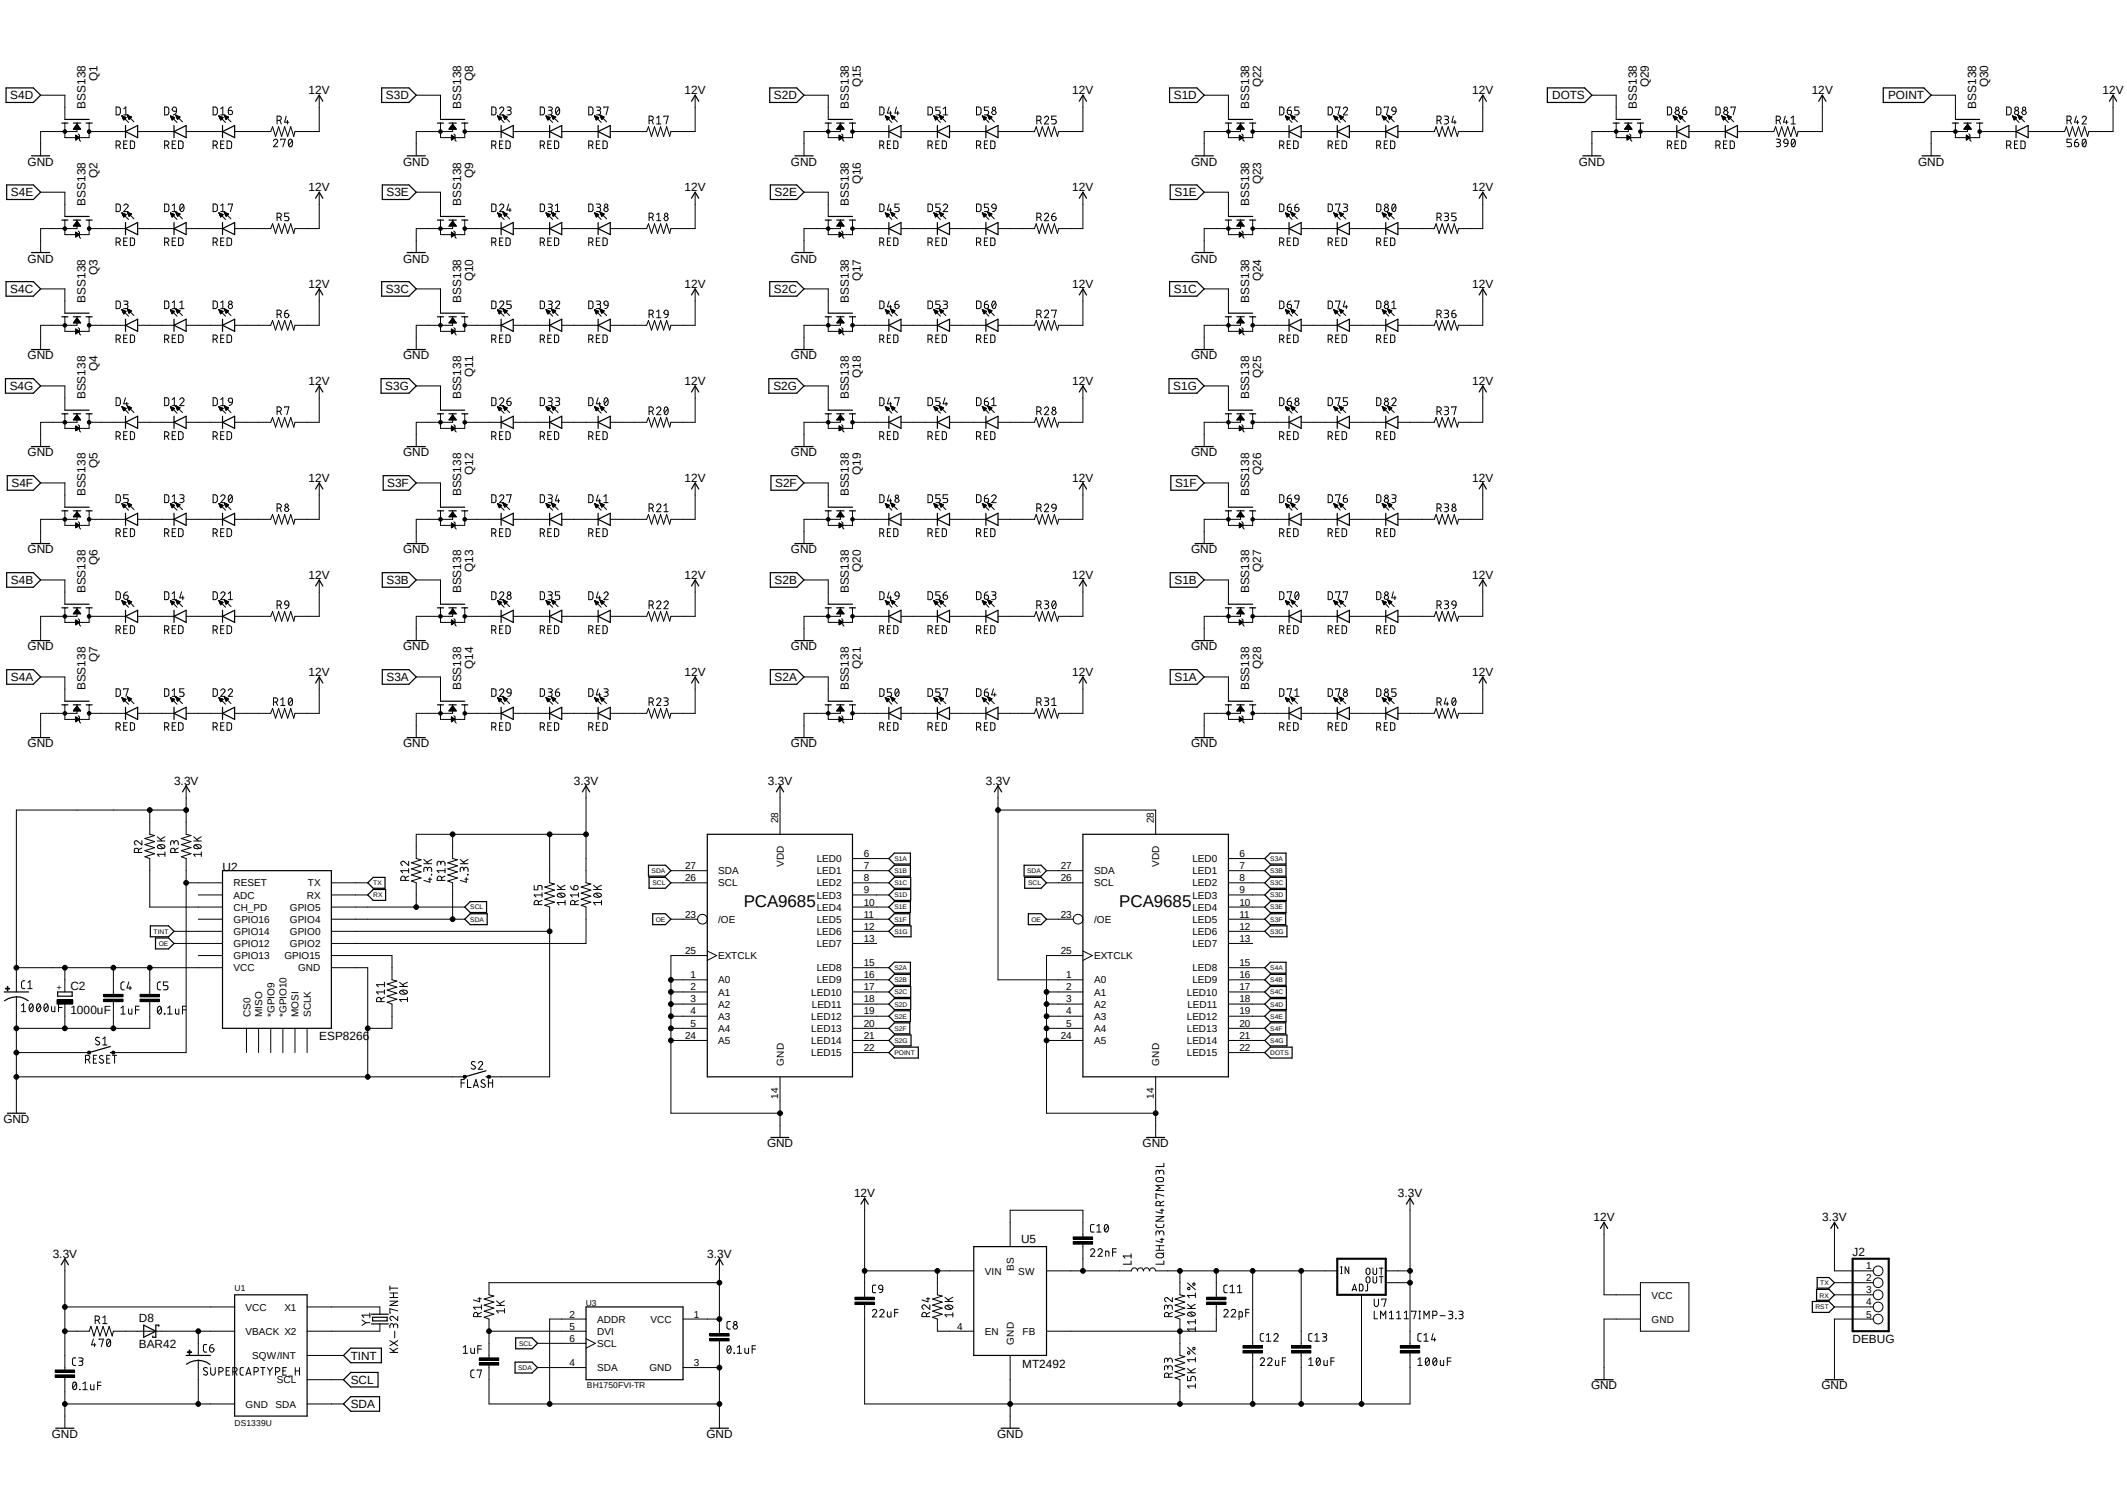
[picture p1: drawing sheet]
<svg xmlns="http://www.w3.org/2000/svg" width="297mm" height="210mm" viewBox="0 0 297 210" stroke-linecap="round" stroke-linejoin="round" font-family="sans-serif">
<defs><g id="words">
<g font-size="2.4">
<text x="103.8" y="126.7">PCA9685</text>
<text x="156.3" y="126.7">PCA9685</text>
</g>
<g font-size="1.7">
<text x="13.6" y="11.3" transform="rotate(-90 13.6 11.3)">Q1</text>
<text x="66.1" y="11.3" transform="rotate(-90 66.1 11.3)">Q8</text>
<text x="1.4" y="13.9">S4D</text>
<text x="11.9" y="15.2" transform="rotate(-90 11.9 15.2)">BSS138</text>
<text x="43.1" y="13.1">12V</text>
<text x="53.9" y="13.9">S3D</text>
<text x="64.4" y="15.2" transform="rotate(-90 64.4 15.2)">BSS138</text>
<text x="95.6" y="13.1">12V</text>
<text x="108.1" y="13.9">S2D</text>
<text x="118.5" y="15.2" transform="rotate(-90 118.5 15.2)">BSS138</text>
<text x="120.2" y="12.2" transform="rotate(-90 120.2 12.2)">Q15</text>
<text x="149.7" y="13.1">12V</text>
<text x="163.9" y="13.9">S1D</text>
<text x="174.4" y="15.2" transform="rotate(-90 174.4 15.2)">BSS138</text>
<text x="176.1" y="12.2" transform="rotate(-90 176.1 12.2)">Q22</text>
<text x="205.6" y="13.1">12V</text>
<text x="216.7" y="13.9">DOTS</text>
<text x="228.6" y="15.2" transform="rotate(-90 228.6 15.2)">BSS138</text>
<text x="230.3" y="12.2" transform="rotate(-90 230.3 12.2)">Q29</text>
<text x="253" y="13.1">12V</text>
<text x="263.7" y="13.9">POINT</text>
<text x="275.9" y="15.2" transform="rotate(-90 275.9 15.2)">BSS138</text>
<text x="277.6" y="12.2" transform="rotate(-90 277.6 12.2)">Q30</text>
<text x="293.6" y="13.1">12V</text>
<text x="3.9" y="23.1">GND</text>
<text x="56.3" y="23.1">GND</text>
<text x="110.4" y="23.1">GND</text>
<text x="166.3" y="23.1">GND</text>
<text x="220.5" y="23.1">GND</text>
<text x="267.8" y="23.1">GND</text>
<text x="1.5" y="27.4">S4E</text>
<text x="11.9" y="28.7" transform="rotate(-90 11.9 28.7)">BSS138</text>
<text x="13.6" y="24.8" transform="rotate(-90 13.6 24.8)">Q2</text>
<text x="43.1" y="26.7">12V</text>
<text x="54" y="27.4">S3E</text>
<text x="64.4" y="28.7" transform="rotate(-90 64.4 28.7)">BSS138</text>
<text x="66.1" y="24.8" transform="rotate(-90 66.1 24.8)">Q9</text>
<text x="95.6" y="26.7">12V</text>
<text x="108.2" y="27.4">S2E</text>
<text x="118.5" y="28.7" transform="rotate(-90 118.5 28.7)">BSS138</text>
<text x="120.2" y="25.7" transform="rotate(-90 120.2 25.7)">Q16</text>
<text x="149.7" y="26.7">12V</text>
<text x="164" y="27.4">S1E</text>
<text x="174.4" y="28.7" transform="rotate(-90 174.4 28.7)">BSS138</text>
<text x="176.1" y="25.7" transform="rotate(-90 176.1 25.7)">Q23</text>
<text x="205.6" y="26.7">12V</text>
<text x="1.4" y="40.9">S4C</text>
<text x="3.9" y="36.7">GND</text>
<text x="13.6" y="38.4" transform="rotate(-90 13.6 38.4)">Q3</text>
<text x="43.1" y="40.2">12V</text>
<text x="53.9" y="40.9">S3C</text>
<text x="56.3" y="36.7">GND</text>
<text x="66.1" y="39.3" transform="rotate(-90 66.1 39.3)">Q10</text>
<text x="95.6" y="40.2">12V</text>
<text x="108.1" y="40.9">S2C</text>
<text x="110.4" y="36.7">GND</text>
<text x="120.2" y="39.3" transform="rotate(-90 120.2 39.3)">Q17</text>
<text x="149.7" y="40.2">12V</text>
<text x="163.9" y="40.9">S1C</text>
<text x="166.3" y="36.7">GND</text>
<text x="176.1" y="39.3" transform="rotate(-90 176.1 39.3)">Q24</text>
<text x="205.6" y="40.2">12V</text>
<text x="11.9" y="42.2" transform="rotate(-90 11.9 42.2)">BSS138</text>
<text x="64.4" y="42.2" transform="rotate(-90 64.4 42.2)">BSS138</text>
<text x="118.5" y="42.2" transform="rotate(-90 118.5 42.2)">BSS138</text>
<text x="174.4" y="42.2" transform="rotate(-90 174.4 42.2)">BSS138</text>
<text x="3.9" y="50.2">GND</text>
<text x="13.6" y="51.9" transform="rotate(-90 13.6 51.9)">Q4</text>
<text x="43.1" y="53.7">12V</text>
<text x="56.3" y="50.2">GND</text>
<text x="66.1" y="52.7" transform="rotate(-90 66.1 52.7)">Q11</text>
<text x="95.6" y="53.7">12V</text>
<text x="110.4" y="50.2">GND</text>
<text x="120.2" y="52.8" transform="rotate(-90 120.2 52.8)">Q18</text>
<text x="149.7" y="53.7">12V</text>
<text x="166.3" y="50.2">GND</text>
<text x="176.1" y="52.8" transform="rotate(-90 176.1 52.8)">Q25</text>
<text x="205.6" y="53.7">12V</text>
<text x="1.4" y="54.5">S4G</text>
<text x="11.9" y="55.8" transform="rotate(-90 11.9 55.8)">BSS138</text>
<text x="53.8" y="54.5">S3G</text>
<text x="64.4" y="55.8" transform="rotate(-90 64.4 55.8)">BSS138</text>
<text x="108" y="54.5">S2G</text>
<text x="118.5" y="55.8" transform="rotate(-90 118.5 55.8)">BSS138</text>
<text x="163.8" y="54.5">S1G</text>
<text x="174.4" y="55.8" transform="rotate(-90 174.4 55.8)">BSS138</text>
<text x="3.9" y="63.7">GND</text>
<text x="13.6" y="65.4" transform="rotate(-90 13.6 65.4)">Q5</text>
<text x="56.3" y="63.7">GND</text>
<text x="110.4" y="63.7">GND</text>
<text x="166.3" y="63.7">GND</text>
<text x="1.6" y="68">S4F</text>
<text x="11.9" y="69.3" transform="rotate(-90 11.9 69.3)">BSS138</text>
<text x="43.1" y="67.3">12V</text>
<text x="54.1" y="68">S3F</text>
<text x="64.4" y="69.3" transform="rotate(-90 64.4 69.3)">BSS138</text>
<text x="66.1" y="66.3" transform="rotate(-90 66.1 66.3)">Q12</text>
<text x="95.6" y="67.3">12V</text>
<text x="108.2" y="68">S2F</text>
<text x="118.5" y="69.3" transform="rotate(-90 118.5 69.3)">BSS138</text>
<text x="120.2" y="66.3" transform="rotate(-90 120.2 66.3)">Q19</text>
<text x="149.7" y="67.3">12V</text>
<text x="164.1" y="68">S1F</text>
<text x="174.4" y="69.3" transform="rotate(-90 174.4 69.3)">BSS138</text>
<text x="176.1" y="66.3" transform="rotate(-90 176.1 66.3)">Q26</text>
<text x="205.6" y="67.3">12V</text>
<text x="3.9" y="77.3">GND</text>
<text x="56.3" y="77.3">GND</text>
<text x="110.4" y="77.3">GND</text>
<text x="166.3" y="77.3">GND</text>
<text x="1.5" y="81.6">S4B</text>
<text x="11.9" y="82.8" transform="rotate(-90 11.9 82.8)">BSS138</text>
<text x="13.6" y="79" transform="rotate(-90 13.6 79)">Q6</text>
<text x="43.1" y="80.8">12V</text>
<text x="54" y="81.6">S3B</text>
<text x="64.4" y="82.8" transform="rotate(-90 64.4 82.8)">BSS138</text>
<text x="66.1" y="79.9" transform="rotate(-90 66.1 79.9)">Q13</text>
<text x="95.6" y="80.8">12V</text>
<text x="108.2" y="81.6">S2B</text>
<text x="118.5" y="82.8" transform="rotate(-90 118.5 82.8)">BSS138</text>
<text x="120.2" y="79.9" transform="rotate(-90 120.2 79.9)">Q20</text>
<text x="149.7" y="80.8">12V</text>
<text x="164" y="81.6">S1B</text>
<text x="174.4" y="82.8" transform="rotate(-90 174.4 82.8)">BSS138</text>
<text x="176.1" y="79.9" transform="rotate(-90 176.1 79.9)">Q27</text>
<text x="205.6" y="80.8">12V</text>
<text x="1.5" y="95.1">S4A</text>
<text x="3.9" y="90.8">GND</text>
<text x="13.6" y="92.5" transform="rotate(-90 13.6 92.5)">Q7</text>
<text x="43.1" y="94.4">12V</text>
<text x="54" y="95.1">S3A</text>
<text x="56.3" y="90.8">GND</text>
<text x="66.1" y="93.4" transform="rotate(-90 66.1 93.4)">Q14</text>
<text x="95.6" y="94.4">12V</text>
<text x="108.2" y="95.1">S2A</text>
<text x="110.4" y="90.8">GND</text>
<text x="120.2" y="93.4" transform="rotate(-90 120.2 93.4)">Q21</text>
<text x="149.7" y="94.4">12V</text>
<text x="164" y="95.1">S1A</text>
<text x="166.3" y="90.8">GND</text>
<text x="176.1" y="93.4" transform="rotate(-90 176.1 93.4)">Q28</text>
<text x="205.6" y="94.4">12V</text>
<text x="11.9" y="96.4" transform="rotate(-90 11.9 96.4)">BSS138</text>
<text x="64.4" y="96.4" transform="rotate(-90 64.4 96.4)">BSS138</text>
<text x="118.5" y="96.4" transform="rotate(-90 118.5 96.4)">BSS138</text>
<text x="174.4" y="96.4" transform="rotate(-90 174.4 96.4)">BSS138</text>
<text x="3.9" y="104.4">GND</text>
<text x="56.3" y="104.4">GND</text>
<text x="110.4" y="104.4">GND</text>
<text x="166.3" y="104.4">GND</text>
<text x="24.3" y="109.6">3.3V</text>
<text x="80.1" y="109.6">3.3V</text>
<text x="107.2" y="109.6">3.3V</text>
<text x="137.7" y="109.6">3.3V</text>
<text x="31.1" y="121.6">U2</text>
<text x="9.8" y="141.6">1000uF</text>
<text x="9.8" y="138.2">C2</text>
<text x="44.6" y="145.3">ESP8266</text>
<text x=".5" y="156.8">GND</text>
<text x="107.1" y="160.2">GND</text>
<text x="159.6" y="160.2">GND</text>
<text x="119.3" y="167.1">12V</text>
<text x="195.2" y="167.1">3.3V</text>
<text x="142.6" y="173.6">U5</text>
<text x="222.5" y="170.5">12V</text>
<text x="254.5" y="170.5">3.3V</text>
<text x="7.4" y="175.6">3.3V</text>
<text x="98.8" y="175.6">3.3V</text>
<text x="258.7" y="175.3">J2</text>
<text x="19.4" y="184.6">D8</text>
<text x="19.4" y="188.2">BAR42</text>
<text x="49" y="189.9">TINT</text>
<text x="142.7" y="191">MT2492</text>
<text x="258.7" y="187.6">DEBUG</text>
<text x="49" y="196.6">SDA</text>
<text x="49" y="193.3">SCL</text>
<text x="222.2" y="194">GND</text>
<text x="254.3" y="194">GND</text>
<text x="7.2" y="200.8">GND</text>
<text x="98.6" y="200.8">GND</text>
<text x="139.2" y="200.8">GND</text>
</g>
<g font-size="1.4">
<text x="108.7" y="115" transform="rotate(-90 108.7 115)">28</text>
<text x="120.6" y="119.7">6</text>
<text x="161.1" y="115" transform="rotate(-90 161.1 115)">28</text>
<text x="173.1" y="119.7">6</text>
<text x="32.6" y="123.8">RESET</text>
<text x="32.6" y="125.5">ADC</text>
<text x="42.8" y="125.5">RX</text>
<text x="43" y="123.8">TX</text>
<text x="95.7" y="121.4">27</text>
<text x="95.7" y="123.1">26</text>
<text x="100.3" y="122.1">SDA</text>
<text x="100.3" y="123.8">SCL</text>
<text x="109.4" y="121" transform="rotate(-90 109.4 121)">VDD</text>
<text x="114" y="120.4">LED0</text>
<text x="114" y="122.1">LED1</text>
<text x="114" y="123.8">LED2</text>
<text x="114" y="125.5">LED3</text>
<text x="120.6" y="121.4">7</text>
<text x="120.6" y="123.1">8</text>
<text x="120.6" y="124.8">9</text>
<text x="148.1" y="121.4">27</text>
<text x="148.1" y="123.1">26</text>
<text x="152.8" y="122.1">SDA</text>
<text x="152.8" y="123.8">SCL</text>
<text x="161.9" y="121" transform="rotate(-90 161.9 121)">VDD</text>
<text x="166.5" y="120.4">LED0</text>
<text x="166.5" y="122.1">LED1</text>
<text x="166.5" y="123.8">LED2</text>
<text x="166.5" y="125.5">LED3</text>
<text x="173.1" y="121.4">7</text>
<text x="173.1" y="123.1">8</text>
<text x="173.1" y="124.8">9</text>
<text x="32.6" y="127.2">CH_PD</text>
<text x="32.6" y="128.9">GPIO16</text>
<text x="32.6" y="130.6">GPIO14</text>
<text x="40.5" y="130.6">GPIO0</text>
<text x="40.5" y="128.9">GPIO4</text>
<text x="40.5" y="127.2">GPIO5</text>
<text x="95.7" y="128.1">23</text>
<text x="100.3" y="128.9">/OE</text>
<text x="114" y="127.2">LED4</text>
<text x="114" y="128.9">LED5</text>
<text x="114" y="130.6">LED6</text>
<text x="120.6" y="126.4">10</text>
<text x="120.6" y="128.1">11</text>
<text x="120.6" y="129.8">12</text>
<text x="120.6" y="131.5">13</text>
<text x="148.1" y="128.1">23</text>
<text x="152.8" y="128.9">/OE</text>
<text x="166.5" y="127.2">LED4</text>
<text x="166.5" y="128.9">LED5</text>
<text x="166.5" y="130.6">LED6</text>
<text x="173.1" y="126.4">10</text>
<text x="173.1" y="128.1">11</text>
<text x="173.1" y="129.8">12</text>
<text x="173.1" y="131.5">13</text>
<text x="32.6" y="132.2">GPIO12</text>
<text x="32.6" y="133.9">GPIO13</text>
<text x="32.6" y="135.6">VCC</text>
<text x="39.7" y="133.9">GPIO15</text>
<text x="40.5" y="132.2">GPIO2</text>
<text x="41.6" y="135.6">GND</text>
<text x="95.7" y="133.2">25</text>
<text x="96.4" y="136.6">1</text>
<text x="100.3" y="133.9">EXTCLK</text>
<text x="100.3" y="137.3">A0</text>
<text x="114" y="132.2">LED7</text>
<text x="114" y="135.6">LED8</text>
<text x="114" y="137.3">LED9</text>
<text x="120.6" y="134.9">15</text>
<text x="120.6" y="136.6">16</text>
<text x="148.1" y="133.2">25</text>
<text x="148.9" y="136.6">1</text>
<text x="152.8" y="133.9">EXTCLK</text>
<text x="152.8" y="137.3">A0</text>
<text x="166.5" y="132.2">LED7</text>
<text x="166.5" y="135.6">LED8</text>
<text x="166.5" y="137.3">LED9</text>
<text x="173.1" y="134.9">15</text>
<text x="173.1" y="136.6">16</text>
<text x="35" y="142" transform="rotate(-90 35 142)">CS0</text>
<text x="36.6" y="142" transform="rotate(-90 36.6 142)">MISO</text>
<text x="38.3" y="142" transform="rotate(-90 38.3 142)">*GPIO9</text>
<text x="40" y="142" transform="rotate(-90 40 142)">*GPIO10</text>
<text x="41.7" y="142" transform="rotate(-90 41.7 142)">MOSI</text>
<text x="43.4" y="142" transform="rotate(-90 43.4 142)">SCLK</text>
<text x="96.4" y="138.3">2</text>
<text x="96.4" y="140">3</text>
<text x="96.4" y="141.6">4</text>
<text x="96.4" y="143.3">5</text>
<text x="100.3" y="139">A1</text>
<text x="100.3" y="140.7">A2</text>
<text x="100.3" y="142.4">A3</text>
<text x="113.3" y="139">LED10</text>
<text x="113.3" y="142.4">LED12</text>
<text x="113.4" y="140.7">LED11</text>
<text x="120.6" y="138.3">17</text>
<text x="120.6" y="140">18</text>
<text x="120.6" y="141.6">19</text>
<text x="120.6" y="143.3">20</text>
<text x="148.9" y="138.3">2</text>
<text x="148.9" y="140">3</text>
<text x="148.9" y="141.6">4</text>
<text x="148.9" y="143.3">5</text>
<text x="152.8" y="139">A1</text>
<text x="152.8" y="140.7">A2</text>
<text x="152.8" y="142.4">A3</text>
<text x="165.7" y="139">LED10</text>
<text x="165.7" y="142.4">LED12</text>
<text x="165.8" y="140.7">LED11</text>
<text x="173.1" y="138.3">17</text>
<text x="173.1" y="140">18</text>
<text x="173.1" y="141.6">19</text>
<text x="173.1" y="143.3">20</text>
<text x="95.7" y="145">24</text>
<text x="100.3" y="144.1">A4</text>
<text x="100.3" y="145.8">A5</text>
<text x="109.4" y="148.8" transform="rotate(-90 109.4 148.8)">GND</text>
<text x="113.3" y="144.1">LED13</text>
<text x="113.3" y="145.8">LED14</text>
<text x="113.3" y="147.5">LED15</text>
<text x="120.6" y="145">21</text>
<text x="120.6" y="146.7">22</text>
<text x="148.1" y="145">24</text>
<text x="152.8" y="144.1">A4</text>
<text x="152.8" y="145.8">A5</text>
<text x="161.9" y="148.8" transform="rotate(-90 161.9 148.8)">GND</text>
<text x="165.7" y="144.1">LED13</text>
<text x="165.7" y="145.8">LED14</text>
<text x="165.7" y="147.5">LED15</text>
<text x="173.1" y="145">21</text>
<text x="173.1" y="146.7">22</text>
<text x="108.7" y="153.5" transform="rotate(-90 108.7 153.5)">14</text>
<text x="161.1" y="153.5" transform="rotate(-90 161.1 153.5)">14</text>
<text x="137.5" y="178">VIN</text>
<text x="141.6" y="177.5" transform="rotate(-90 141.6 177.5)">BS</text>
<text x="142.2" y="178">SW</text>
<text x="260.6" y="177.2">1</text>
<text x="260.6" y="178.9">2</text>
<text x="34.3" y="183">VCC</text>
<text x="39.7" y="183">X1</text>
<text x="79.5" y="184">2</text>
<text x="79.5" y="185.7">5</text>
<text x="83.4" y="184.7">ADDR</text>
<text x="90.8" y="184.7">VCC</text>
<text x="96.9" y="184">1</text>
<text x="133.6" y="185.7">4</text>
<text x="230.6" y="181.4">VCC</text>
<text x="230.6" y="184.7">GND</text>
<text x="260.6" y="180.6">3</text>
<text x="260.6" y="182.3">4</text>
<text x="260.6" y="184">5</text>
<text x="34.3" y="186.4">VBACK X2</text>
<text x="35.2" y="189.8">SQW/INT</text>
<text x="79.5" y="190.8">4</text>
<text x="79.5" y="187.4">6</text>
<text x="83.4" y="191.5">SDA</text>
<text x="83.4" y="186.4">DVI</text>
<text x="83.4" y="188.1">SCL</text>
<text x="90.7" y="191.5">GND</text>
<text x="96.9" y="190.8">3</text>
<text x="137.5" y="186.4">EN</text>
<text x="141.6" y="187.7" transform="rotate(-90 141.6 187.7)">GND</text>
<text x="142.8" y="186.4">FB</text>
<text x="34.3" y="196.6">GND</text>
<text x="38.5" y="196.6">SDA</text>
<text x="38.7" y="193.2">SCL</text>
</g>
<g font-size="1.2">
<text x="8.7" y="138.3" transform="rotate(-90 8.7 138.3)">+</text>
<text x="32.8" y="180.3">U1</text>
<text x="81.8" y="182.3">U3</text>
<text x="82" y="193.9">BH1750FVI-TR</text>
<text x="32.8" y="199.1">DS1339U</text>
</g>
<g font-size=".9">
<text x="52.1" y="123.6">TX</text>
<text x="52.1" y="125.3">RX</text>
<text x="91" y="121.9">SDA</text>
<text x="91.1" y="123.6">SCL</text>
<text x="124.9" y="125.3">S1D</text>
<text x="124.9" y="123.6">S1C</text>
<text x="124.9" y="121.9">S1B</text>
<text x="124.9" y="120.2">S1A</text>
<text x="143.4" y="121.9">SDA</text>
<text x="143.6" y="123.6">SCL</text>
<text x="177.4" y="125.3">S3D</text>
<text x="177.4" y="123.6">S3C</text>
<text x="177.4" y="121.9">S3B</text>
<text x="177.4" y="120.2">S3A</text>
<text x="21.4" y="130.4">TINT</text>
<text x="65.7" y="128.7">SDA</text>
<text x="65.7" y="127">SCL</text>
<text x="91.6" y="128.7">OE</text>
<text x="124.9" y="127">S1E</text>
<text x="124.9" y="130.4">S1G</text>
<text x="124.9" y="128.7">S1F</text>
<text x="144" y="128.7">OE</text>
<text x="177.4" y="127">S3E</text>
<text x="177.4" y="130.4">S3G</text>
<text x="177.4" y="128.7">S3F</text>
<text x="22.2" y="132.1">OE</text>
<text x="124.9" y="137.2">S2B</text>
<text x="124.9" y="135.5">S2A</text>
<text x="177.4" y="137.2">S4B</text>
<text x="177.4" y="135.5">S4A</text>
<text x="124.9" y="140.5">S2D</text>
<text x="124.9" y="142.2">S2E</text>
<text x="124.9" y="138.9">S2C</text>
<text x="124.9" y="143.9">S2F</text>
<text x="177.4" y="140.5">S4D</text>
<text x="177.4" y="142.2">S4E</text>
<text x="177.4" y="138.9">S4C</text>
<text x="177.4" y="143.9">S4F</text>
<text x="124.9" y="145.6">S2G</text>
<text x="124.9" y="147.3">POINT</text>
<text x="177.4" y="145.6">S4G</text>
<text x="177.4" y="147.3">DOTS</text>
<text x="254.2" y="179.5">TX</text>
<text x="253.5" y="182.8">RST</text>
<text x="254.1" y="181.2">RX</text>
<text x="72.3" y="191.3">SDA</text>
<text x="72.5" y="187.9">SCL</text>
</g>
</g></defs>
<path d="M0 8.6l297.1 192.7M297.1 8.6l-297.1 192.7" fill="none" stroke="#fff" stroke-width=".14"/>
<g fill="none" stroke="#000" stroke-width=".14">
<path d="M5.7 13.3h3.4v3.4M9.1 17.2v2h3.3v-2M10.3 18h.9M10.3 17.9h.9M10.4 17.9h.7M10.4 17.8h.7M10.4 17.8h.6M10.5 17.7h.5M10.5 17.6h.5M10.6 19.4h.1M10.6 18.9l.5 .3-.5 .4zM10.6 19.5h.1"/>
<path d="M10.6 19.4h.2M10.6 19.3h.3M10.6 19.3h.4M10.6 19.2h.4M10.6 19.1h.4M10.6 19.1h.3M10.6 19h.2M10.6 18.9h.1M10.6 17.6h.3M10.6 17.5h.3M10.7 17.5h.1M10.8 17.2v1.2h-5.1v3.4"/>
<path d="M10.8 17.4l.5 .6h-1.1zM10.8 17.4h-.1M10.9 18.7l.2 .2v.7l.2 .1M12.4 18.4h5.1M16.2 14.9l.5 .1a.86 .86 0 0 1 0 1h-.5zM17 16.2h.1M17 16.2l.9 .9M17 16.2l.6 .2-.3 .4zM17.1 16.3h.2M17.1 16.3h.1M17.1 16.4h.5M17.1 16.3h.3"/>
<path d="M17.1 16.5h.4M17.1 16.5h.5M17.2 16.6h.2M17.2 16.6h.3M17.2 16.7h.1M17.3 16h.6M17.3 15.2l.3-.3v1.1M17.8 19.7h-.5v1h.5M17.8 16.1l.9 .9M17.8 16.1l.6 .2-.4 .4zM17.8 16.1h.1M17.8 16.2h.2"/>
<path d="M17.8 16.3h.4M17.9 16.3h.4M17.9 16.5h.3M17.9 16.4h.4M18 16.6h.1M18 16.6h.2M18 16.6l.1 .1M18.2 19.7l.6 .1a.85 .85 0 0 1-.2 .9h-.4zM19.2 18.4h5.1M23 14.9l.5 .1a.86 .86 0 0 1 0 1h-.5zM23.8 16.2h.1M23.8 16.3h.2"/>
<path d="M23.8 16.2l.9 .9M23.8 16.2l.6 .2-.4 .4zM23.8 16.3h.3M23.9 16.4h.4M23.9 16.3h.3M23.9 16.5h.4M24 16.6h.2M24 16.7h.1M24 16.6h.1M24.1 15.1l.2-.2h.2l.1 .2v.4h-.4l-.2-.2zM24.6 19.7h-.6v1h.6M24.6 16.1h.1"/>
<path d="M24.6 16.1l.9 .9M24.6 16.1l.5 .2-.3 .4zM24.6 16.2h.2M24.6 16.3h.3M24.6 15.5v.3l-.4 .2M24.6 16.3h.5M24.7 16.5h.3M24.7 16.4h.4M24.7 16.6h.2M24.8 16.6h.1M24.9 19.7h.4l.2 .1a.85 .85 0 0 1-.1 .9h-.5zM26 18.4h5.1"/>
<path d="M29.8 14.9h.3l.2 .2a.81 .81 0 0 1-.1 .9h-.4zM30.6 16.2h.1M30.6 16.3h.1M30.6 16.2l.9 .9M30.6 16.2l.6 .2-.4 .4zM30.6 16.3h.4M30.6 16.3h.3M30.6 16.5h.5M30.6 16.4h.5M30.7 16.6h.3M30.7 16.5h.4M30.7 16.6h.2"/>
<path d="M30.8 16.7h.1M30.8 16.6h.1M30.8 16h.6M30.8 15.2l.3-.3v1.1M31.3 19.7h-.5v1h.5M31.3 16.1h.2M31.3 16.1l1 .9M31.3 16.1l.6 .2-.3 .4zM31.4 16.2h.2M31.4 16.3h.3M31.4 16.3h.5M31.4 16.3h.4"/>
<path d="M31.5 16.5h.3M31.5 16.4h.3M31.5 16.6h.2M31.5 16.5h.2M31.5 16.6h.1M31.7 19.7l.6 .1a.85 .85 0 0 1-.1 .9h-.5zM31.9 15.4l.4 .1 .2 .2-.1 .2-.1 .1-.4-.1zM32.3 14.9l-.2 .1-.2 .4M38.2 19.7a.31 .31 0 0 1 .2-.3 .31 .31 0 0 1 .3 .2v.3l-.5 .6h.6M38.7 16.8h.5l.1-.2-.1-.3-.5-.1v1.1M39.1 16.8l.2 .5M39.2 19.6v-.2h.6l-.3 1.1"/>
<path d="M40 16.2l-.2 .9h.5M40.1 16.8v.5M40.3 19.6a.25 .25 0 0 1 .5 0l.1 .4a.39 .39 0 0 1-.5 .5l-.1-.3zM40.8 19.7l-.5 .6M44.6 13.3v5.1h-3.4l-.2 .6-.4-1.3-.4 1.3-.4-1.3-.5 1.3-.4-1.3-.4 1.3-.4-1.3-.3 .7h-5M58.1 13.3h3.4v3.4M61.5 17.2v2h3.4v-2M62.7 18h1M62.8 17.9h.8M62.9 17.8h.7M62.9 17.8h.6M62.9 17.7h.6"/>
<path d="M63 17.6h.4M63 19.4h.2M63 19.5h.1M63 19.4h.3M63 19.3h.3M63 19.3h.4M63 19.3h.5M63 19.2h.5M63 19.1h.5M63 19.1h.4M63 19h.3M63 19h.2"/>
<path d="M63 18.9h.2M63 18.9h.1M63 18.9l.5 .3-.5 .4zM63.1 17.5h.2M63.2 17.2v1.2h-5.1v3.4M63.2 17.4l.5 .6h-1zM63.2 17.4h.1M63.4 18.7l.1 .2v.7l.2 .1M64.9 18.4h5.1M68.7 14.9l.4 .1a.86 .86 0 0 1 0 1h-.4zM69.5 16.2h.1M69.5 16.2l.9 .9"/>
<path d="M69.5 16.2l.6 .2-.4 .4zM69.5 16.3h.3M69.5 16.3h.2M69.6 16.4h.4M69.6 16.3h.3M69.6 16.5h.4M69.6 16.6h.3M69.7 16.6h.1M69.7 16.7h.1M69.8 15.2a.28 .28 0 0 1 .3-.2 .28 .28 0 0 1 .2 .3l-.5 .7h.6M70.2 19.7h-.4v1h.4M70.2 16.1h.1"/>
<path d="M70.2 16.1l1 .9M70.2 16.1l.6 .2M70.2 16.1l.3 .6 .3-.4M70.3 16.2h.2M70.3 16.1h.1M70.3 16.3h.4M70.3 16.3h.3M70.4 16.4h.3M70.4 16.3h.4M70.4 16.5h.3M70.4 16.6h.2M70.5 16.6v.1"/>
<path d="M70.7 19.7h.4a.86 .86 0 0 1 0 1h-.4zM70.8 14.9h.4l.2 .2-.1 .3h-.4M71.1 15.4l.2 .1 .1 .3-.3 .2h-.3M71.7 18.4h5.1M75.4 14.9l.5 .1a.86 .86 0 0 1 0 1h-.5zM76.2 16.2h.1M76.2 16.2l1 .9M76.2 16.2l.6 .2-.3 .4zM76.3 16.3h.2M76.3 16.4h.5M76.3 16.3h.4M76.4 16.5h.4"/>
<path d="M76.4 16.6h.3M76.5 16.7h.1M76.5 16.6h.1M76.5 14.9h.4l.2 .2-.1 .3h-.4M76.8 15.4l.3 .2v.2l-.3 .2h-.3M77 19.7h-.5v1h.5M77 16.1h.1M77 16.1l.9 .9M77 16.1l.6 .2M77 16.1l.3 .6 .3-.4M77 16.2h.3M77 16.1h.2"/>
<path d="M77.1 16.3h.4M77.1 16.3h.3M77.1 16.4h.4M77.1 16.3h.5M77.2 16.5h.2M77.2 16.5h.3M77.2 16.6h.1M77.2 16.6h.2M77.3 16.6v.1M77.4 19.7l.6 .1a.85 .85 0 0 1-.1 .9h-.5zM77.7 15l.2-.1a.66 .66 0 0 1 0 1.1 .73 .73 0 0 1-.2-1zM78.1 15.2l-.5 .6"/>
<path d="M78.4 18.4h5.1M82.2 14.9l.5 .1a.86 .86 0 0 1 0 1h-.5zM83 16.2h.1M83 16.2l.9 .9M83 16.2l.6 .2-.3 .4zM83.1 16.3h.2M83.1 16.3h.1M83.1 16.4h.5M83.1 16.3h.3M83.1 16.5h.4M83.1 16.5h.5M83.2 16.6h.2"/>
<path d="M83.2 16.6h.3M83.2 16.7h.1M83.3 14.9h.4l.2 .2-.1 .3h-.4M83.6 15.4l.3 .2v.2l-.3 .2h-.3M83.8 19.7h-.5v1h.5M83.8 16.1h.1M83.8 16.1l.9 .9M83.8 16.1l.6 .2-.4 .4zM83.8 16.2h.2M83.9 16.3h.4M83.9 16.3h.3M83.9 16.4h.4"/>
<path d="M83.9 16.5h.3M84 16.6h.1M84 16.6h.2M84 16.6l.1 .1M84.2 19.7l.6 .1a.85 .85 0 0 1-.2 .9h-.4zM84.3 15.1v-.2h.6l-.3 1.1M90.6 16.8h.5l.1-.2-.1-.3-.5-.1v1.1M91 16.8l.2 .5M91.7 17.3h.6M91.7 16.5l.3-.3v1.1M92.7 16.3v-.1h.6l-.3 1.1M97.1 13.3v5.1h-3.4l-.2 .6-.4-1.3-.4 1.3-.5-1.3-.4 1.3-.4-1.3-.4 1.3-.4-1.3-.3 .7h-5.1"/>
<path d="M112.3 13.3h3.4v3.4M115.7 17.2v2h3.3v-2M116.9 18h.9M116.9 17.9h.9M117 17.9h.8M117 17.8h.7M117.1 17.8h.6M117.1 17.7h.5M117.2 19.4h.1M117.2 19.5h.1M117.2 19.4h.2M117.2 19.3h.3"/>
<path d="M117.2 19.3h.4M117.2 19.2h.5M117.2 19.1h.4M117.2 19.1h.3M117.2 19h.2M117.2 18.9h.1M117.2 17.6h.4M117.2 17.6h.3M117.2 18.9l.5 .3-.5 .4zM117.2 17.5h.3M117.3 17.5h.1M117.3 17.4h.1"/>
<path d="M117.3 17.2v1.2h-5v3.4M117.3 17.4l.6 .6h-1.1zM117.5 18.7l.2 .2v.7l.2 .1M119 18.4h5.1M122.9 14.9h.2l.3 .2a.81 .81 0 0 1-.1 .9h-.4zM123.6 16.2l.6 .2-.3 .4zM123.6 16.2l.9 .9M123.7 16.2h.1M123.7 16.3h.1M123.7 16.3h.4M123.7 16.3h.3M123.7 16.5h.5"/>
<path d="M123.7 16.4h.5M123.8 16.6h.3M123.8 16.5h.3M123.8 16.6h.2M123.9 16.7h.1M124.2 14.9l-.3 .9h.6M124.3 15.5v.5M124.4 19.7h-.5v1h.5M124.4 16.1h.1M124.4 16.1l.9 .9M124.4 16.1l.6 .2M124.4 16.1l.2 .6 .4-.4"/>
<path d="M124.5 16.2h.2M124.5 16.3h.3M124.5 16.3h.5M124.5 16.3h.4M124.5 16.5h.3M124.5 16.4h.4M124.6 16.6h.2M124.6 16.5h.2M124.6 16.6h.1M124.8 19.7h.5a.86 .86 0 0 1 0 1h-.5zM125.2 14.9l-.2 .9h.6M125.3 15.5v.5"/>
<path d="M125.8 18.4h5.1M129.6 14.9h.3l.3 .2a.81 .81 0 0 1-.2 .9h-.4zM130.4 16.2l.6 .2-.4 .4zM130.4 16.2l.9 .9M130.4 16.2h.1M130.4 16.3h.2M130.5 16.3h.3M130.5 16.3h.2M130.5 16.5h.4M130.5 16.4h.4M130.6 16.6h.3M130.6 16.5h.3"/>
<path d="M130.6 16.6h.2M130.6 16.7h.1M131.1 19.7h-.4v1h.4M131.1 16.1h.1M131.1 16.1l1 .9M131.1 16.1l.6 .2M131.1 16.1l.3 .6 .3-.4M131.2 16.2h.2M131.2 16.1h.1M131.2 16.3h.5M131.2 16.3h.4M131.3 14.9h-.6v.5h.3a.32 .32 0 0 1 .3 .3 .32 .32 0 0 1-.3 .3h-.3"/>
<path d="M131.3 16.4h.4M131.3 16.3h.4M131.3 16.5h.3M131.4 16.6h.1M131.6 19.7h.4a.86 .86 0 0 1 0 1h-.4zM131.7 16h.6M131.7 15.2l.3-.3v1.1M132.6 18.4h5.1M136.4 14.9l.4 .1 .1 .1a.81 .81 0 0 1-.1 .9h-.4zM137.2 16.2h.1M137.2 16.2l.6 .2-.4 .4zM137.2 16.2l.9 .9"/>
<path d="M137.2 16.3h.2M137.2 16.3h.4M137.2 16.3h.3M137.3 16.5h.4M137.3 16.4h.4M137.3 16.6h.3M137.4 16.6h.2M137.4 16.6h.1M137.4 16.7h.1M137.9 19.7h-.4v1h.4M137.9 16.1h.1M137.9 16.1l.3 .6 .3-.4"/>
<path d="M137.9 16.1l1 .9M137.9 16.1l.6 .2M138 16.2h.2M138 16.1h.1M138 16.3h.4M138 16.3h.3M138 14.9h-.5v.5h.3a.32 .32 0 0 1 .3 .3 .32 .32 0 0 1-.3 .3h-.3M138 16.4h.5M138 16.3h.5M138.1 16.5h.2M138.1 16.5h.3M138.1 16.6h.2"/>
<path d="M138.2 16.6h.1M138.3 19.7h.5a.86 .86 0 0 1 0 1h-.5zM144.8 16.8h.5l.1-.2-.1-.3-.5-.1v1.1M145.2 16.8l.2 .5M145.8 16.5a.31 .31 0 0 1 .3-.3 .31 .31 0 0 1 .3 .1l-.1 .4-.5 .6h.6M147.5 16.2h-.6v.5h.3a.32 .32 0 0 1 .3 .3 .32 .32 0 0 1-.3 .3h-.3M151.2 13.3v5.1h-3.4l-.1 .6-.5-1.3-.4 1.3-.4-1.3-.4 1.3-.5-1.3-.4 1.3-.4-1.3-.3 .7h-5M168.1 13.3h3.4v3.4M171.5 17.2v2h3.4v-2M172.8 18h.9M172.8 17.9h.9M172.8 17.9h.8"/>
<path d="M172.8 17.8h.8M172.9 17.8h.6M172.9 17.7h.6M173 17.7h.4M173 17.6h.4M173.1 19.4h.1M173.1 19.5h.1M173.1 19.4h.2M173.1 19.3h.3M173.1 19.3h.4M173.1 19.2h.4M173.1 19.1h.3"/>
<path d="M173.1 19h.2M173.1 19h.1M173.1 18.9h.1M173.1 17.6h.3M173.1 18.9l.5 .3-.5 .4zM173.1 17.5h.3M173.1 17.5h.2M173.1 17.4h.2M173.2 17.4h.1M173.2 17.2v1.2h-5.1v3.4M173.2 17.4l.5 .6h-1zM173.4 18.7l.2 .2v.7l.1 .1"/>
<path d="M174.9 18.4h5.1M178.7 14.9h.3l.2 .2a.81 .81 0 0 1-.1 .9h-.4zM179.5 16.2h.1M179.5 16.3h.2M179.5 16.2l.9 .9M179.5 16.2l.6 .2-.4 .4zM179.5 16.3h.4M179.5 16.3h.3M179.6 16.5h.4M179.6 16.4h.4M179.7 16.6h.2M179.7 16.7h.1"/>
<path d="M179.7 16.6h.1M179.7 15.4l.6 .1v.4l-.1 .1-.4-.1zM180.2 19.7h-.5v1h.5M180.3 14.9l-.3 .1-.3 .4M180.3 16.1h.1M180.3 16.1l.9 .9M180.3 16.1l.5 .2-.3 .4zM180.3 16.2h.2M180.3 16.3h.3M180.3 16.3h.5M180.4 16.5h.3M180.4 16.4h.4"/>
<path d="M180.4 16.6h.2M180.5 16.6h.1M180.6 19.7l.6 .1a.85 .85 0 0 1-.1 .9h-.5zM181.4 14.9h-.6v.5h.3a.32 .32 0 0 1 .3 .3 .32 .32 0 0 1-.3 .3h-.3M181.7 18.4h5M185.5 14.9h.3l.2 .2a.81 .81 0 0 1-.1 .9h-.4zM186.2 16.2l1 .9M186.2 16.2l.6 .2-.3 .4zM186.3 16.2h.1M186.3 16.3h.1M186.3 16.3h.4M186.3 16.3h.3"/>
<path d="M186.4 16.5h.4M186.4 16.4h.4M186.4 16.6h.3M186.4 16.5h.3M186.4 16.6h.2M186.5 16.7h.1M186.5 15.1v-.2h.6l-.3 1.1M187 19.7h-.5v1h.5M187 16.1l.9 .9M187 16.1l.6 .2M187 16.1l.2 .6 .4-.4M187 16.1h.2"/>
<path d="M187 16.1h.1M187.1 16.2h.2M187.1 16.3h.3M187.1 16.3h.5M187.1 16.3h.4M187.2 16.5h.3M187.2 16.4h.3M187.2 16.6h.2M187.2 16.5h.2M187.2 16.6h.1M187.4 19.7l.6 .1a.85 .85 0 0 1-.1 .9h-.5zM187.6 15.2a.31 .31 0 0 1 .2-.2 .31 .31 0 0 1 .3 .1v.3l-.5 .6h.6"/>
<path d="M188.4 18.4h5.1M192.2 14.9h.3l.3 .2a.81 .81 0 0 1-.1 .9h-.5zM193 16.2l.9 .9M193 16.2l.6 .2-.3 .4zM193 16.2h.1M193 16.3h.2M193.1 16.3h.4M193.1 16.3h.2M193.1 16.5h.5M193.1 16.4h.4M193.2 16.6h.3M193.2 16.5h.3"/>
<path d="M193.2 16.6h.2M193.3 16.7h.1M193.3 15.1v-.2h.6l-.3 1.1M193.8 19.7h-.5v1h.5M193.8 16.1l.9 .9M193.8 16.1l.6 .2M193.8 16.1l.2 .6 .4-.4M193.8 16.1h.1M193.8 16.2h.3M193.8 16.3h.4M193.9 16.3h.5M193.9 16.3h.4"/>
<path d="M193.9 16.5h.4M193.9 16.4h.4M194 16.6h.1M194 16.5h.2M194.2 19.7h.4a.86 .86 0 0 1 0 1h-.4zM194.4 15.1l.3-.2 .2 .3v.3h-.5v-.1zM194.9 15.5l-.2 .5h-.3M200.7 16.8h.4l.2-.2-.2-.3-.4-.1v1.1M201 16.8l.3 .5M201.7 16.2h.4l.2 .2-.1 .2-.4 .1M202 16.7l.3 .2v.2l-.3 .2h-.3M202.9 16.2l-.2 .9h.6"/>
<path d="M203.2 16.8v.5M207.1 13.3v5.1h-3.4l-.2 .6-.4-1.3-.5 1.3-.4-1.3-.4 1.3-.4-1.3-.4 1.3-.5-1.3-.2 .7h-5.1M222.3 13.3h3.4v3.4M225.7 17.2v2h3.4v-2M226.9 18h.9M226.9 17.9h.9M227 17.9h.8M227 17.8h.7M227.1 17.7h.6M227.1 17.7h.5M227.2 17.6h.4M227.2 19.4h.2"/>
<path d="M227.2 19.5h.1M227.2 19.3h.3M227.2 19.3h.4M227.2 19.3h.5M227.2 19.2h.5M227.2 19.1h.4M227.2 19.1h.3M227.2 19h.3M227.2 19h.2M227.2 18.9h.1M227.2 17.6h.3M227.2 18.9l.5 .3-.5 .4z"/>
<path d="M227.2 17.5h.3M227.3 17.5h.2M227.4 17.2v1.2h-5.1v3.4M227.4 17.4l.5 .6h-1zM227.4 17.4h-.1M227.5 18.7l.2 .2v.7l.2 .1M229.1 18.4h5M232.8 14.9l.5 .1a.86 .86 0 0 1 0 1h-.5zM233.6 16.2h.1M233.6 16.2l.6 .2-.3 .4zM233.6 16.2l1 .9M233.7 16.3h.2"/>
<path d="M233.7 16.3h.1M233.7 16.4h.5M233.7 16.3h.4M233.8 16.5h.3M233.8 16.5h.4M233.8 16.6h.2M233.8 16.6h.3M233.8 16.7h.1M234.4 19.7h-.5v1h.5M234.4 16.1h.1M234.4 16.1l.9 .9M234.4 16.1l.6 .2-.3 .4z"/>
<path d="M234.4 16.2h.3M234.4 16.1h.2M234.5 16.3h.4M234.5 16.3h.3M234.5 16.4h.4M234.6 16.5h.2M234.6 16.5h.3M234.6 16.6h.1M234.6 16.6h.2M234.7 16.6v.1M234.8 19.7l.6 .1a.85 .85 0 0 1-.2 .9h-.4zM234.9 15.4h.4l.2 .1v.4l-.2 .1-.3-.1z"/>
<path d="M235.4 14.9l-.2 .1-.3 .4M235.8 18.4h5.1M239.6 14.9l.5 .1a.86 .86 0 0 1 0 1h-.5zM240.4 16.2h.1M240.4 16.2l.9 .9M240.4 16.2l.6 .2-.3 .4zM240.5 16.3h.2M240.5 16.3h.1M240.5 16.4h.5M240.5 16.3h.3M240.5 16.5h.4M240.5 16.5h.5"/>
<path d="M240.6 16.6h.2M240.6 16.6h.3M240.6 16.7h.1M240.6 16.6h.1M241.2 19.7h-.5v1h.5M241.2 16.1h.1M241.2 16.1l.9 .9M241.2 16.1l.6 .2-.4 .4zM241.2 16.2h.2M241.2 16.3h.4M241.3 16.3h.4M241.3 16.4h.4"/>
<path d="M241.3 16.5h.3M241.4 16.6h.1M241.4 16.6h.2M241.4 16.6l.1 .1M241.6 19.7l.5 .1a.85 .85 0 0 1-.1 .9h-.4zM241.7 15.1v-.2h.6l-.3 1.1M248 19.4l.5 .1 .1 .1-.1 .3h-.3M248 16.8h.5l.1-.2-.1-.3-.5-.1v1.1M248.3 19.9l.3 .2v.2l-.1 .1-.5 .1M248.4 16.8l.2 .5M249.1 19.6l.2-.2h.2l.2 .3v.3h-.5l-.1-.1zM249.3 16.2l-.3 .9h.7"/>
<path d="M249.5 16.8v.5M250.1 17.3h.6M250.1 16.5l.3-.3v1.1M250.2 19.6a.24 .24 0 0 1 .4 0l.1 .4a.39 .39 0 0 1-.4 .5l-.2-.5zM250.7 19.7l-.5 .6M254.5 13.3v5.1h-3.4l-.2 .6-.4-1.3-.4 1.3-.5-1.3-.4 1.3-.4-1.3-.4 1.3-.5-1.3-.2 .7h-5.1M269.7 13.3h3.3v3.4M273 17.2v2h3.4v-2M274.3 18h.9M274.3 17.9h.9M274.4 17.9h.8M274.4 17.8h.7"/>
<path d="M274.5 17.7h.5M274.6 19.4h.1M274.6 19.5h.1M274.6 19.4h.2M274.6 19.3h.3M274.6 19.3h.4M274.6 19.2h.5M274.6 19.1h.4M274.6 19.1h.3M274.6 19h.2M274.6 18.9h.1M274.6 17.6h.4"/>
<path d="M274.6 17.6h.3M274.6 18.9l.5 .3-.5 .4zM274.6 17.5h.3M274.7 17.5h.1M274.7 17.4h.1M274.7 17.2v1.2h-5v3.4M274.7 17.4l.6 .6h-1.1zM274.9 18.7l.2 .2v.7l.2 .1M276.4 18.4h5.1M280.2 14.9h.3l.3 .2a.81 .81 0 0 1-.1 .9h-.5zM281 16.2l.9 .9M281 16.2l.6 .2-.3 .4z"/>
<path d="M281.1 16.2h.1M281.1 16.3h.1M281.1 16.3h.3M281.1 16.3h.2M281.1 16.5h.5M281.1 16.4h.5M281.2 16.6h.3M281.2 16.5h.3M281.2 16.6h.2M281.3 16.7h.1M281.8 19.7h-.5v1h.5M281.8 16.1h.1"/>
<path d="M281.8 16.1l.9 .9M281.8 16.1l.6 .2M281.8 16.1l.2 .6 .4-.4M281.8 16.2h.3M281.9 16.3h.4M281.9 16.3h.3M281.9 16.4h.4M281.9 16.3h.5M281.9 16.5h.3M282 16.6h.2M282 16.5h.2M282 16.6h.1"/>
<path d="M282.2 19.7h.5a.86 .86 0 0 1 0 1h-.5zM288.6 16.8h.5l.1-.2-.1-.3-.5-.1v1.1M289 16.8l.3 .5M289.3 19.4h-.7v.5h.4a.3 .3 0 0 1 .3 .3 .3 .3 0 0 1-.3 .3h-.4M289.7 19.9h.5l.1 .3-.1 .2-.1 .1-.4-.1zM289.9 16.2l-.2 .9h.6M290.1 16.8v.5M290.2 19.4l-.3 .1-.2 .4M290.7 16.5a.28 .28 0 0 1 .4-.3 .28 .28 0 0 1 .2 .4l-.6 .7h.6M290.8 19.6a.25 .25 0 0 1 .5 0v.4a.39 .39 0 0 1-.4 .5l-.2-.3zM291.3 19.7l-.5 .6M295.1 13.3v5.1h-3.4l-.2 .6-.4-1.3-.4 1.3-.5-1.3-.4 1.3-.4-1.3-.4 1.3-.5-1.3-.2 .7h-5.1"/>
<path d="M5.7 26.8h3.4v3.4M9.1 30.7v2.1h3.3v-2.1M10.2 31.5h1M10.3 31.5h.9M10.3 31.4h.8M10.4 31.4h.7M10.4 31.3h.7M10.5 31.3h.5M10.5 31.2h.5M10.6 32.4l.5 .4-.5 .3zM10.6 33.1h.1M10.6 33h.1"/>
<path d="M10.6 32.9h.2M10.6 32.9h.3M10.6 32.8h.4M10.6 32.7h.4M10.6 32.6h.3M10.6 32.6h.2M10.6 32.5h.1M10.6 32.4h.1M10.6 31.1h.3M10.6 31h.2M10.7 31h.1M10.7 30.9h.1"/>
<path d="M10.8 30.7v1.2h-5.1v3.4M10.8 30.9l.5 .7h-1.1zM10.9 32.3l.2 .1v.7l.2 .2M12.4 31.9h5.1M16.2 20.3l.5-.1 .1-.1-.1-.4h-.5v1M16.2 33.8h.5l.1-.2-.1-.3-.5-.1v1.1M16.2 28.5h.5a.82 .82 0 0 1 0 1h-.5zM16.6 20.3l.2 .4M16.6 33.8l.2 .5M17 29.8h.1M17 29.7l.3 .6 .3-.3M17 29.7l.9 .9"/>
<path d="M17 29.7l.6 .3M17.1 29.8h.3M17.1 29.8h.1M17.1 30h.5M17.1 29.9h.4M17.1 30.1h.4M17.2 30.1h.2M17.2 30.2h.2M17.2 30.3h.1M17.3 28.7l.1-.1a.31 .31 0 0 1 .3-.1 .31 .31 0 0 1 .2 .2l-.6 .8h.6M17.3 20.2h.4M17.3 33.7h.4"/>
<path d="M17.8 33.2h-.5v1.1h.5M17.8 29.6l.9 1M17.8 29.6l.6 .3-.4 .3zM17.8 29.6h.1M17.8 29.8h.3M17.8 29.7h.1M17.9 29.8h.4M17.9 29.8h.3M17.9 30h.4M17.9 29.9h.4M17.9 30.1h.3M17.9 30h.3"/>
<path d="M18 30.1h.1M18.2 33.2l.6 .2v.6l-.2 .2-.4 .1zM19.2 31.9h5.1M23 20.3l.5-.1 .1-.1-.1-.4h-.5v1M23 33.8h.5l.1-.2-.1-.3-.5-.1v1.1M23 28.5h.5a.82 .82 0 0 1 0 1h-.5zM23.3 20.3l.3 .4M23.3 33.8l.3 .5M23.8 29.8h.1M23.8 29.7l.9 .9M23.8 29.7l.6 .3M23.8 29.7l.2 .6 .4-.3"/>
<path d="M23.8 29.8h.3M23.8 29.8h.2M23.9 30h.5M23.9 29.9h.4M23.9 30.1h.4M23.9 30h.4M24 30.1h.2M24 30.2h.1M24 30.3h.1M24 20.2h.4M24 33.7h.4M24 29.5h.6"/>
<path d="M24 28.7l.3-.2v1M24.6 33.2h-.6v1.1h.6M24.6 29.7h.1M24.6 29.6h.1M24.6 29.6l.9 1M24.6 29.6l.5 .3-.3 .3zM24.6 29.8h.2M24.6 29.8h.5M24.6 29.8h.4M24.7 30h.4M24.7 29.9h.4M24.7 30.1h.2"/>
<path d="M24.7 30h.3M24.8 30.1h.1M24.9 33.2h.4l.2 .2 .1 .6-.2 .2-.5 .1zM25.3 28.5h.1a.62 .62 0 0 1 0 1 .62 .62 0 0 1-.1-1zM25.7 28.7l-.6 .6M26 31.9h5.1M29.8 20.3l.4-.1 .2-.1-.2-.4h-.4v1M29.8 33.8h.4l.2-.2-.2-.3-.4-.1v1.1M29.8 28.5l.5 .1 .1 .7-.2 .2h-.4zM30.1 20.3l.3 .4M30.1 33.8l.3 .5M30.6 29.8h.1"/>
<path d="M30.6 29.7l.9 .9M30.6 29.7l.6 .3M30.6 29.7l.2 .6 .4-.3M30.6 29.8h.3M30.6 29.8h.2M30.6 30h.6M30.6 29.9h.4M30.7 30.1h.3M30.7 30h.4M30.7 30.1h.2M30.8 30.2h.1M30.8 30.3h.1"/>
<path d="M30.8 20.2h.4M30.8 33.7h.4M30.8 28.7l.3-.2v1M30.8 29.5h.6M31.3 33.2h-.5v1.1h.5M31.3 29.6l1 1M31.3 29.7h.2M31.3 29.6h.1M31.3 29.6l.6 .3-.3 .3zM31.4 29.8h.2M31.4 29.8h.3M31.4 29.9h.5"/>
<path d="M31.4 29.8h.5M31.5 30h.2M31.5 30h.3M31.5 30.1h.2M31.5 30.1h.1M31.7 33.2l.6 .2v.6l-.1 .2-.5 .1zM31.9 28.6v-.1h.6l-.3 1M38.7 30.4l.5-.1 .1-.2-.1-.3h-.5v1M39.1 30.4l.2 .4M40.3 29.8h-.5v.4h.3a.3 .3 0 0 1 .2 .3 .3 .3 0 0 1-.2 .3h-.3M44.6 26.8v5.1h-3.4l-.2 .7-.4-1.4-.4 1.4-.4-1.4-.5 1.4-.4-1.4-.4 1.4-.4-1.4-.3 .7h-5M58.1 26.8h3.4v3.4"/>
<path d="M61.5 30.7v2.1h3.4v-2.1M62.7 31.5h1M62.8 31.5h.9M62.8 31.4h.8M62.9 31.3h.6M62.9 31.2h.6M63 31.2h.4M63 33.1h.1M63 33h.2M63 32.9h.2M63 32.9h.3M63 32.9h.4"/>
<path d="M63 32.8h.5M63 32.7h.5M63 32.6h.4M63 32.6h.3M63 32.6h.2M63 32.5h.2M63 32.4h.1M63 31.1h.4M63 32.4l.5 .4-.5 .3zM63.1 31.1h.2M63.1 31h.2M63.2 31h.1"/>
<path d="M63.2 30.7v1.2h-5.1v3.4M63.2 30.9l.5 .7h-1zM63.2 30.9h.1M63.4 32.3l.1 .1v.7l.2 .2M64.9 31.9h5.1M68.7 20.3l.5-.1 .1-.1-.1-.4h-.5v1M68.7 33.8h.5l.1-.2-.1-.3-.5-.1v1.1M68.7 28.5h.4a.82 .82 0 0 1 0 1h-.4zM69 20.3l.3 .4M69 33.8l.3 .5M69.5 29.7l.2 .6 .4-.3M69.5 29.7l.9 .9"/>
<path d="M69.5 29.7l.6 .3M69.5 29.8h.1M69.5 29.8h.2M69.6 29.9h.3M69.6 29.8h.2M69.6 30h.4M69.6 30h.5M69.6 30.1h.3M69.6 30.1h.4M69.7 30.2h.1M69.7 30.1h.1M69.7 30.3h.1"/>
<path d="M69.8 28.7v-.1a.31 .31 0 0 1 .3-.1 .31 .31 0 0 1 .3 .2l-.6 .8h.6M69.8 20.2h.3M69.8 33.7h.3M70.2 33.2h-.4v1.1h.4M70.2 29.6h.1M70.2 29.6l.6 .3-.3 .3zM70.2 29.6l1 1M70.3 29.8h.2M70.3 29.7h.1M70.3 29.8h.5M70.3 29.8h.4M70.4 30h.3"/>
<path d="M70.4 29.9h.4M70.4 30.1h.3M70.4 30.1h.2M70.5 30.1h.1M70.7 33.2l.4 .1a.82 .82 0 0 1 0 .9l-.4 .1zM71 28.5l-.2 .8h.6M71.2 29.1v.4M71.7 31.9h5.1M75.4 20.3l.5-.1 .1-.1-.1-.4h-.5v1M75.4 33.8h.5l.1-.2-.1-.3-.5-.1v1.1M75.4 28.5h.5a.82 .82 0 0 1 0 1h-.5zM75.8 20.3l.2 .4"/>
<path d="M75.8 33.8l.2 .5M76.2 29.8h.2M76.2 29.7l1 .9M76.2 29.7l.6 .3M76.2 29.7l.3 .6 .3-.3M76.3 29.8h.3M76.3 29.8h.2M76.3 29.9h.4M76.4 30h.4M76.4 30.1h.3M76.4 30.1h.4M76.5 30.2h.1"/>
<path d="M76.5 30.1h.1M76.5 20.2h.4M76.5 33.7h.4M76.5 30.3h.1M76.5 28.5h.4l.2 .2-.1 .2-.4 .1M76.8 29l.3 .2-.1 .3h-.5M77 33.2h-.5v1.1h.5M77 29.6h.1M77 29.6l.9 1M77 29.6l.6 .3-.3 .3zM77 29.8h.3M77 29.7h.2"/>
<path d="M77.1 29.8h.5M77.1 29.8h.3M77.1 30h.4M77.1 29.9h.5M77.2 30.1h.2M77.2 30h.3M77.2 30.1h.1M77.4 33.2l.6 .2v.6l-.1 .2-.5 .1zM77.6 29.5h.5M77.6 28.7l.3-.2v1M78.4 31.9h5.1M82.2 20.3l.5-.1 .1-.1-.1-.4h-.5v1"/>
<path d="M82.2 33.8h.5l.1-.2-.1-.3-.5-.1v1.1M82.2 28.5h.5a.82 .82 0 0 1 0 1h-.5zM82.6 20.3l.2 .4M82.6 33.8l.2 .5M83 29.8h.1M83 29.7l.9 .9M83 29.7l.6 .3M83 29.7l.3 .6 .3-.3M83.1 29.8h.3M83.1 29.8h.1M83.1 30h.5M83.1 29.9h.4"/>
<path d="M83.1 30.1h.4M83.2 30.1h.2M83.2 30.2h.2M83.3 28.5h.4l.2 .2-.1 .2-.4 .1M83.3 20.2h.4M83.3 33.7h.4M83.3 30.3h.1M83.6 29l.3 .2-.1 .3h-.5M83.8 33.2h-.5v1.1h.5M83.8 29.6h.1M83.8 29.6l.9 1M83.8 29.6l.6 .3-.4 .3z"/>
<path d="M83.8 29.8h.3M83.8 29.7h.2M83.9 29.8h.4M83.9 29.8h.3M83.9 30h.4M83.9 29.9h.4M83.9 30.1h.3M83.9 30h.3M84 30.1h.1M84.2 33.2l.6 .2v.6l-.2 .2-.4 .1zM90.6 30.4l.5-.1 .1-.2-.1-.3h-.5v1M91 30.4l.2 .4"/>
<path d="M91.7 30.8h.6M91.7 30l.3-.2v1M97.1 26.8v5.1h-3.4l-.2 .7-.4-1.4-.4 1.4-.5-1.4-.4 1.4-.4-1.4-.4 1.4-.4-1.4-.3 .7h-5.1M112.3 26.8h3.4v3.4M115.7 30.7v2.1h3.3v-2.1M116.9 31.5h1M116.9 31.5h.9M117 31.4h.8M117 31.4h.7M117.1 31.3h.6M117.1 31.3h.5M117.1 31.2h.5"/>
<path d="M117.2 33.1h.1M117.2 33h.1M117.2 32.9h.2M117.2 32.9h.3M117.2 32.9h.4M117.2 32.8h.4M117.2 32.7h.4M117.2 32.6h.4M117.2 32.6h.3M117.2 32.6h.2M117.2 32.5h.1M117.2 32.4h.1"/>
<path d="M117.2 31.1h.4M117.2 32.4l.5 .4-.5 .3zM117.2 31.1h.3M117.3 31h.2M117.3 31h.1M117.3 30.7v1.2h-5v3.4M117.3 30.9l.6 .7h-1.1zM117.3 30.9h.1M117.5 32.3l.2 .1v.7l.2 .2M119 31.9h5.1M122.9 20.3l.4-.1 .1-.1-.1-.4h-.4v1M122.9 33.8h.4l.1-.2-.1-.3-.4-.1v1.1"/>
<path d="M122.9 28.5l.5 .1v.7l-.1 .2h-.4zM123.2 20.3l.2 .4M123.2 33.8l.2 .5M123.6 29.7l.3 .6 .3-.3M123.6 29.7l.9 .9M123.6 29.7l.6 .3M123.7 29.8h.1M123.7 29.8h.2M123.7 29.9h.4M123.7 29.8h.3M123.7 30h.5M123.8 30.1h.3"/>
<path d="M123.8 30.2h.2M123.8 30.1h.2M123.9 30.3h.1M123.9 20.2h.3M123.9 33.7h.3M124.2 28.5l-.3 .8h.6M124.3 29.1v.4M124.4 33.2h-.5v1.1h.5M124.4 29.6l.6 .3-.4 .3zM124.4 29.6l.9 1M124.4 29.7h.2M124.4 29.6h.1"/>
<path d="M124.5 29.8h.2M124.5 29.8h.3M124.5 29.9h.4M124.5 29.8h.4M124.5 30h.3M124.5 30h.4M124.6 30.1h.2M124.6 30.1h.1M124.8 33.2l.5 .1a.82 .82 0 0 1 0 .9l-.5 .1zM125.6 28.5h-.6v.5h.3a.3 .3 0 0 1 .3 .3 .3 .3 0 0 1-.3 .2h-.3M125.8 31.9h5.1M129.6 20.3l.5-.1 .1-.1-.1-.4h-.5v1"/>
<path d="M129.6 33.8h.5l.1-.2-.1-.3-.5-.1v1.1M129.6 28.5h.3l.3 .1v.7l-.2 .2h-.4zM130 20.3l.2 .4M130 33.8l.2 .5M130.4 29.7l.9 .9M130.4 29.7l.6 .3M130.4 29.7l.2 .6 .4-.3M130.4 29.8h.1M130.4 29.8h.2M130.5 29.9h.4M130.5 29.8h.3M130.5 30h.4"/>
<path d="M130.5 30h.5M130.6 30.1h.3M130.6 30.2h.1M130.6 30.1h.2M130.6 30.3h.1M130.7 20.2h.3M130.7 33.7h.3M131.1 33.2h-.4v1.1h.4M131.1 29.6l.6 .3-.3 .3zM131.1 29.6l1 1M131.2 29.7h.2M131.2 29.6h.1"/>
<path d="M131.2 29.8h.3M131.2 29.8h.4M131.3 28.5h-.6v.5h.3a.3 .3 0 0 1 .3 .3 .3 .3 0 0 1-.3 .2h-.3M131.3 29.9h.4M131.3 29.8h.4M131.3 30h.3M131.3 30h.4M131.4 30.1h.1M131.4 30.1h.2M131.6 33.2l.4 .1a.82 .82 0 0 1 0 .9l-.4 .1zM131.7 28.7l.1-.1a.31 .31 0 0 1 .3-.1 .31 .31 0 0 1 .2 .2l-.6 .8h.6M132.6 31.9h5.1"/>
<path d="M136.4 20.3l.5-.1v-.1v-.4h-.5v1M136.4 33.8h.5v-.2v-.3l-.5-.1v1.1M136.4 28.5l.5 .1 .1 .7-.2 .2h-.4zM136.7 20.3l.3 .4M136.7 33.8l.3 .5M137.2 29.7l.9 .9M137.2 29.7l.6 .3M137.2 29.7l.2 .6 .4-.3M137.2 29.8h.1M137.2 29.8h.2M137.2 29.9h.4M137.2 29.8h.3"/>
<path d="M137.3 30h.4M137.3 30h.5M137.3 30.1h.3M137.3 30.1h.4M137.4 30.2h.1M137.4 30.1h.1M137.4 30.3h.1M137.5 20.2h.3M137.5 33.7h.3M137.9 33.2h-.4v1.1h.4M137.9 29.6h.1M137.9 29.6l.6 .3-.3 .3z"/>
<path d="M137.9 29.6l1 1M138 29.8h.3M138 29.7h.1M138 28.5h-.5v.5h.3a.3 .3 0 0 1 .3 .3 .3 .3 0 0 1-.3 .2h-.3M138 29.9h.5M138 29.8h.5M138.1 30h.3M138.1 30.1h.2M138.2 30.1h.1M138.3 33.2l.5 .1a.82 .82 0 0 1 0 .9l-.5 .1zM138.7 28.5h.2l.1 .1 .1 .5h-.4l-.2-.1v-.2zM139.1 29.1l-.2 .4h-.3"/>
<path d="M144.8 30.4l.5-.1 .1-.2-.1-.3h-.5v1M145.2 30.4l.2 .4M145.8 30a.29 .29 0 0 1 .5-.2 .29 .29 0 0 1 0 .4l-.5 .6h.6M146.9 30.2l.5 .1 .1 .2a.37 .37 0 0 1-.4 .3l-.2-.3zM147.4 29.8h-.3l-.2 .4M151.2 26.8v5.1h-3.4l-.1 .7-.5-1.4-.4 1.4-.4-1.4-.4 1.4-.5-1.4-.4 1.4-.4-1.4-.3 .7h-5M168.1 26.8h3.4v3.4M171.5 30.7v2.1h3.4v-2.1M172.7 31.5h1M172.8 31.5h.9M172.8 31.4h.8M172.9 31.3h.6"/>
<path d="M173 31.2h.5M173 31.2h.4M173 31.1h.4M173.1 33.1h.1M173.1 33h.1M173.1 32.9h.1M173.1 32.9h.2M173.1 32.9h.3M173.1 32.8h.4M173.1 32.7h.4M173.1 32.6h.3M173.1 32.6h.2"/>
<path d="M173.1 32.6h.1M173.1 32.5h.1M173.1 32.4h.1M173.1 31.1h.3M173.1 32.4l.5 .4-.5 .3zM173.1 31h.2M173.2 30.9h.1M173.2 30.7v1.2h-5.1v3.4M173.2 30.9l.5 .7h-1zM173.4 32.3l.2 .1v.7l.1 .2M174.9 31.9h5.1M178.7 20.3l.5-.1 .1-.1-.1-.4h-.5v1"/>
<path d="M178.7 33.8h.5l.1-.2-.1-.3-.5-.1v1.1M178.7 28.5l.5 .1 .1 .7-.2 .2h-.4zM179 20.3l.3 .4M179 33.8l.3 .5M179.5 29.8h.1M179.5 29.7l.2 .6 .4-.3M179.5 29.7l.9 .9M179.5 29.7l.6 .3M179.5 29.8h.3M179.5 29.8h.2M179.6 30h.5M179.6 29.9h.4"/>
<path d="M179.6 30.1h.4M179.6 30h.4M179.7 30.1h.2M179.7 30.2h.1M179.7 30.3h.1M179.7 29h.4l.2 .1v.3l-.1 .1h-.2l-.2-.1zM179.7 20.2h.4M179.7 33.7h.4M180.2 33.2h-.5v1.1h.5M180.3 28.5h-.3l-.3 .5M180.3 29.7h.1M180.3 29.6h.1"/>
<path d="M180.3 29.6l.9 1M180.3 29.6l.5 .3-.3 .3zM180.3 29.8h.3M180.3 29.8h.4M180.3 29.9h.5M180.3 29.8h.5M180.4 30h.4M180.4 30.1h.2M180.4 30h.3M180.5 30.1h.1M180.6 33.2l.6 .2 .1 .6-.2 .2-.5 .1zM180.8 29h.5l.1 .2v.2l-.2 .1-.4-.1z"/>
<path d="M181.3 28.5h-.3l-.2 .2v.3M181.7 31.9h5M185.5 20.3l.4-.1 .2-.1-.2-.4h-.4v1M185.5 33.8h.4l.2-.2-.2-.3-.4-.1v1.1M185.5 28.5l.5 .1 .1 .7-.2 .2h-.4zM185.8 20.3l.3 .4M185.8 33.8l.3 .5M186.2 29.7l1 .9M186.2 29.7l.6 .3M186.2 29.7l.3 .6 .3-.3M186.3 29.8h.1M186.3 29.8h.3"/>
<path d="M186.3 29.8h.2M186.4 30h.4M186.4 29.9h.3M186.4 30.1h.3M186.4 30.1h.2M186.5 30.2h.1M186.5 30.3h.1M186.5 20.2h.4M186.5 33.7h.4M186.5 28.6v-.1h.6l-.3 1M187 33.2h-.5v1.1h.5M187 29.6l.9 1"/>
<path d="M187 29.6l.6 .3M187 29.6l.2 .6 .4-.3M187 29.7h.2M187 29.6h.1M187.1 29.8h.2M187.1 29.8h.4M187.1 29.9h.5M187.1 29.8h.5M187.2 30h.3M187.2 30.1h.2M187.2 30.1h.1M187.4 33.2l.6 .2v.6l-.1 .2-.5 .1z"/>
<path d="M187.6 28.5h.5l.1 .2-.1 .2-.4 .1M187.9 29l.3 .2v.1l-.2 .2h-.4M188.4 31.9h5.1M192.2 20.3l.5-.1 .1-.1-.1-.4h-.5v1M192.2 33.8h.5l.1-.2-.1-.3-.5-.1v1.1M192.2 28.5l.6 .1v.7l-.1 .2h-.5zM192.6 20.3l.2 .4M192.6 33.8l.2 .5M193 29.7l.9 .9M193 29.7l.6 .3M193 29.7l.3 .6 .3-.3M193 29.8h.1"/>
<path d="M193 29.8h.3M193.1 29.9h.4M193.1 29.8h.3M193.1 30h.4M193.1 30h.5M193.2 30.1h.3M193.2 30.1h.2M193.3 30.2h.1M193.3 30.3h.1M193.3 20.2h.3M193.3 33.7h.3M193.8 33.2h-.5v1.1h.5"/>
<path d="M193.8 29.6l.9 1M193.8 29.6l.6 .3M193.8 29.6l.2 .6 .4-.3M193.8 29.7h.2M193.8 29.6h.1M193.8 29.8h.3M193.8 29.8h.4M193.9 29.9h.5M193.9 29.8h.4M193.9 30h.3M193.9 30h.4M194 30.1h.1"/>
<path d="M194 30.1h.2M194.2 33.2l.4 .1a.82 .82 0 0 1 0 .9l-.4 .1zM194.5 28.5h.1a.62 .62 0 0 1 0 1 .62 .62 0 0 1-.1-1zM194.9 28.7l-.5 .6M200.7 30.4l.4-.1 .2-.2-.2-.3h-.4v1M201 30.4l.3 .4M201.7 29.8h.4l.2 .1-.1 .3h-.4M202 30.2l.1 .1 .2 .3-.2 .2h-.4M203.3 29.8h-.6v.4h.4a.3 .3 0 0 1 .2 .3 .3 .3 0 0 1-.2 .3h-.4M207.1 26.8v5.1h-3.4l-.2 .7-.4-1.4-.5 1.4-.4-1.4-.4 1.4-.4-1.4-.4 1.4-.5-1.4-.2 .7h-5.1M232.8 20.3l.5-.1 .1-.1-.1-.4h-.5v1M233.2 20.3l.2 .4"/>
<path d="M233.9 20.2h.4M239.6 20.3l.5-.1 .1-.1-.1-.4h-.5v1M240 20.3l.2 .4M240.7 20.2h.3M249.7 20l-.3 .4-.2 .1M280.2 20.3l.5-.1 .1-.1-.1-.4h-.5v1M280.6 20.3l.2 .4M281.3 20.2h.3M5.7 40.3h3.4v3.4M5.7 53.9h3.4v3.4M9.1 44.2v2.1h3.3v-2.1M9.1 57.8v2h3.3v-2"/>
<path d="M10.3 45h.9M10.3 58.6h.9M10.3 58.5h.9M10.4 44.9h.7M10.4 58.5h.7M10.4 58.4h.7M10.4 58.4h.6M10.5 44.8h.5M10.5 58.3h.5M10.5 44.7h.5M10.5 44.7h.4M10.6 45.9l.5 .4-.5 .3z"/>
<path d="M10.6 59.5l.5 .3-.5 .4zM10.6 46.6v.1M10.6 46.6h.1M10.6 46.5h.2M10.6 46.4h.2M10.6 46.4h.3M10.6 46.4h.4M10.6 46.3h.4M10.6 46.2h.4M10.6 46.1h.3M10.6 46.1h.2M10.6 46.1h.1"/>
<path d="M10.6 46h.1M10.6 44.6h.3M10.6 59.9h.3M10.6 59.9h.4M10.6 59.8h.4M10.6 59.7h.3M10.6 59.6h.2M10.6 59.6h.1M10.6 59.5v.1M10.6 58.2h.3M10.6 58.1h.3M10.7 44.5h.1"/>
<path d="M10.7 58.1h.1M10.8 44.2v1.2h-5.1v3.4M10.8 57.8v1.2h-5.1v3.4M10.8 44.4l.5 .7h-1.1zM10.8 58l.5 .6h-1.1zM10.8 58h-.1M10.9 45.8l.2 .1v.7l.2 .2M10.9 59.3l.2 .2v.7l.2 .1M12.4 45.4h5.1M12.4 59h5.1M16.2 47.4l.5-.1 .1-.1v-.3l-.1-.1h-.5v1M16.2 42l.5 .1a.82 .82 0 0 1 0 1h-.5z"/>
<path d="M16.2 55.5l.5 .1a.93 .93 0 0 1 0 1h-.5zM16.6 47.4l.2 .4M17 43.3h.1M17 56.8h.1M17 56.8l.6 .2-.3 .4zM17 43.2l.9 1M17 43.2l.6 .3-.3 .3M17 43.2l.3 .6M17 56.8l.9 .9M17.1 43.4h.3M17.1 43.3h.2M17.1 56.9h.2"/>
<path d="M17.1 56.9h.1M17.1 43.5h.5M17.1 43.5h.4M17.1 57h.5M17.1 57h.3M17.1 43.6h.4M17.1 57.1h.4M17.1 57.1h.5M17.2 43.6h.2M17.2 57.2h.2M17.2 57.1h.3M17.2 43.8h.1"/>
<path d="M17.2 57.3h.1M17.2 43.7h.2M17.2 57.3h.2M17.3 42h.4l.2 .2-.1 .3h-.4M17.3 47.2h.4M17.3 43.8v.1M17.5 55.5l-.2 .9h.6M17.6 42.5h.2l.1 .4-.1 .2h-.5M17.7 56.2v.4M17.8 46.8h-.5v1h.5M17.8 56.7l.6 .2-.4 .4M17.8 43.2h.1"/>
<path d="M17.8 43.1l.9 1M17.8 43.1l.6 .3M17.8 43.1l.2 .6 .4-.3M17.8 56.7l.9 .9M17.8 56.7l.2 .6M17.8 56.8h.1M17.8 56.7h.1M17.8 43.3h.3M17.8 56.8h.2M17.8 43.3h.2M17.8 56.9h.4M17.9 43.4h.5"/>
<path d="M17.9 43.3h.3M17.9 57h.4M17.9 56.9h.4M17.9 43.5h.3M17.9 43.5h.4M17.9 57.1h.3M17.9 43.6h.3M18 43.7h.1M18 43.6h.1M18 57.2h.1M18 57.1h.2M18 57.3h.1"/>
<path d="M18.2 46.8h.4a.85 .85 0 0 1 .2 .9l-.6 .1zM19.2 45.4h5.1M19.2 59h5.1M23 47.4l.5-.1 .1-.1v-.3l-.1-.1h-.5v1M23 42l.5 .1a.82 .82 0 0 1 0 1h-.5zM23 55.5l.5 .1a.93 .93 0 0 1 0 1h-.5zM23.3 47.4l.3 .4M23.8 43.3h.1M23.8 56.8h.1M23.8 43.2l.9 1M23.8 43.2l.6 .3-.4 .3M23.8 43.2l.2 .6"/>
<path d="M23.8 56.9h.2M23.8 56.8l.9 .9M23.8 56.8l.6 .2-.4 .4zM23.8 43.4h.4M23.8 43.3h.2M23.8 56.9h.3M23.9 43.5h.4M23.9 57h.4M23.9 57h.3M23.9 43.6h.4M23.9 57.1h.4M24 43.7h.1"/>
<path d="M24 43.6h.2M24 57.2h.2M24 57.1h.2M24 43.8h.1M24 57.3h.1M24 47.2h.4M24 42.2l.3-.2v1.1M24 55.8l.3-.3v1.1M24 43.1h.6M24 56.6h.6M24.6 46.8h-.6v1h.6M24.6 43.2h.1"/>
<path d="M24.6 43.1l.9 1M24.6 43.1l.5 .3M24.6 43.1l.2 .6M24.6 56.8h.1M24.6 56.7h.1M24.6 56.7l.9 .9M24.6 56.7l.5 .2-.3 .4M24.6 56.7l.2 .6M24.6 43.3h.3M24.6 56.8h.2M24.6 43.3h.2M24.6 56.9h.3"/>
<path d="M24.6 43.4h.5M24.6 43.3h.4M24.6 57h.5M24.6 56.9h.5M24.7 43.5h.3M24.7 43.5h.4M24.7 57.1h.3M24.7 57h.4M24.7 43.6h.2M24.7 43.6h.3M24.7 57.1h.2M24.8 43.7h.1"/>
<path d="M24.8 43.6h.1M24.8 57.2h.1M24.8 57.3h.1M24.9 46.8h.5a.85 .85 0 0 1 .1 .9l-.2 .1h-.4zM25.1 55.8a.3 .3 0 0 1 .2-.2 .3 .3 0 0 1 .4 .1v.3l-.6 .6h.6M25.1 43.1h.6M25.1 42.2l.3-.2v1.1M25.1 43.4l-.3 .3M26 45.4h5.1M26 59h5.1M29.8 47.4l.4-.1 .2-.1v-.3l-.2-.1h-.4v1M29.8 42l.5 .2 .1 .6-.2 .3h-.4z"/>
<path d="M29.8 55.5l.4 .1a.81 .81 0 0 1 .1 .9l-.2 .1h-.3zM30.1 47.4l.3 .4M30.6 43.3h.1M30.6 56.8h.1M30.6 43.2l.9 1M30.6 43.2l.6 .3-.4 .3M30.6 43.2l.2 .6M30.6 56.8l.9 .9M30.6 56.9h.1M30.6 56.8l.6 .2-.4 .4zM30.6 43.4h.3M30.6 43.3h.2"/>
<path d="M30.6 57h.4M30.6 56.9h.3M30.6 43.5h.5M30.6 57.1h.5M30.6 57h.5M30.7 43.6h.3M30.7 43.6h.4M30.7 57.1h.3M30.7 57.1h.4M30.7 43.7h.2M30.7 57.2h.2M30.8 43.8h.1"/>
<path d="M30.8 57.3h.1M30.8 47.2h.4M30.8 42.2l.3-.2v1.1M30.8 55.8l.3-.3v1.1M30.8 43.1h.6M30.8 56.6h.6M31.3 46.8h-.5v1h.5M31.3 43.1l1 1M31.3 43.1l.6 .3M31.3 43.1l.3 .6M31.3 43.2h.1M31.3 56.8h.2"/>
<path d="M31.3 56.7l1 .9M31.3 56.7l.6 .2-.3 .4M31.3 56.7l.3 .6M31.3 56.7l.1 .1M31.4 43.3h.3M31.4 56.8h.2M31.4 43.3h.1M31.4 56.9h.3M31.4 43.4h.5M31.4 43.3h.4M31.4 57h.5M31.4 56.9h.4"/>
<path d="M31.5 43.5h.3M31.5 57.1h.3M31.5 57h.3M31.5 43.6h.2M31.5 57.1h.2M31.5 43.7h.1M31.5 57.2h.1M31.5 57.3h.1M31.7 46.8h.5a.85 .85 0 0 1 .1 .9l-.6 .1zM31.9 55.7l.2-.1 .3 .1 .1 .5-.5-.1-.1-.2zM31.9 43.4l-.3 .3M32.5 56.2l-.3 .4h-.2"/>
<path d="M38.7 43.9l.5-.1 .1-.1v-.2l-.1-.2h-.5v1.1M38.7 57.4h.5l.1-.2v-.2l-.3-.2h-.3v1.1M39.1 43.9l.2 .5M39.1 57.4l.2 .5M39.8 43.8h.4l.1 .2a.37 .37 0 0 1-.4 .4l-.1-.2zM39.8 56.9v-.1h.5l-.3 1.1M40.2 43.3h-.2l-.2 .2v.3M44.6 40.3v5.1h-3.4l-.2 .7-.4-1.4-.4 1.4-.4-1.4-.5 1.4-.4-1.4-.4 1.4-.4-1.4-.3 .7h-5M44.6 53.9v5.1h-3.4l-.2 .6-.4-1.3-.4 1.3-.4-1.3-.5 1.3-.4-1.3-.4 1.3-.4-1.3-.3 .7h-5M58.1 40.3h3.4v3.4M58.1 53.9h3.4v3.4M61.5 44.2v2.1h3.4v-2.1"/>
<path d="M61.5 57.8v2h3.4v-2M62.7 45h1M62.7 58.6h1M62.8 45h.8M62.8 58.5h.8M62.8 44.9h.8M62.9 44.9h.6M62.9 58.4h.7M62.9 44.8h.6M62.9 58.4h.6M62.9 58.3h.6M63 44.7h.5"/>
<path d="M63 58.3h.4M63 46.6h.2M63 46.5h.2M63 46.4h.3M63 46.4h.4M63 46.4h.5M63 46.3h.5M63 46.2h.4M63 46.1h.3M63 46.1h.2M63 46h.1M63 44.7h.4"/>
<path d="M63 59.9h.3M63 59.9h.4M63 59.9h.5M63 59.8h.5M63 59.7h.4M63 59.6h.3M63 59.6h.2M63 58.2h.4M63 45.9l.5 .4-.5 .3zM63 59.5l.5 .3-.5 .4zM63 46.6h.1M63 59.5h.1"/>
<path d="M63.1 44.6h.3M63.1 44.6h.2M63.1 58.1h.2M63.1 44.5h.2M63.2 44.5h.1M63.2 44.2v1.2h-5.1v3.4M63.2 57.8v1.2h-5.1v3.4M63.2 44.4l.5 .7h-1zM63.2 58l.5 .6h-1zM63.2 58h.1M63.4 45.8l.1 .1v.7l.2 .2M63.4 59.3l.1 .2v.7l.2 .1"/>
<path d="M64.9 45.4h5.1M64.9 59h5.1M68.7 47.4l.5-.1 .1-.1-.1-.4h-.5v1M68.7 42l.4 .1a.82 .82 0 0 1 0 1h-.4zM68.7 55.5l.4 .1 .2 .1a1 1 0 0 1-.2 .9h-.4zM69 47.4l.3 .4M69.5 56.8h.1M69.5 43.3h.1M69.5 43.2l.9 1M69.5 43.2l.6 .3-.4 .3M69.5 43.2l.2 .6M69.5 56.8l.6 .2-.4 .4z"/>
<path d="M69.5 56.8l.9 .9M69.5 43.3h.3M69.5 56.9h.3M69.5 56.9h.2M69.6 43.5h.4M69.6 43.4h.2M69.6 57h.4M69.6 57h.3M69.6 43.6h.4M69.6 43.5h.5M69.6 57.1h.4M69.6 43.6h.3"/>
<path d="M69.6 57.2h.3M69.6 57.1h.3M69.7 43.8h.1M69.7 43.7h.1M69.7 57.3h.1M69.7 43.8l.1 .1M69.8 42.2a.3 .3 0 0 1 .4-.2 .3 .3 0 0 1 .1 .5l-.5 .6h.6M69.8 55.8a.3 .3 0 0 1 .4-.2 .3 .3 0 0 1 .1 .4l-.5 .6h.6M69.8 47.2h.3M70.2 46.8h-.4v1h.4M70.2 56.7h.1M70.2 43.1l1 1"/>
<path d="M70.2 43.1l.6 .3M70.2 43.1l.3 .6M70.2 56.7l.6 .2-.3 .4M70.2 56.7l1 .9M70.2 56.7l.3 .6M70.3 56.8h.2M70.3 43.3h.2M70.3 43.2h.1M70.3 56.8h.1M70.3 43.3h.3M70.3 43.3h.4M70.3 56.9h.4"/>
<path d="M70.3 56.9h.3M70.4 43.5h.4M70.4 43.4h.4M70.4 57h.3M70.4 57h.4M70.4 43.6h.3M70.4 43.5h.3M70.4 57.1h.3M70.4 43.6h.2M70.4 57.2h.2M70.4 57.1h.2M70.5 43.7h.1"/>
<path d="M70.5 57.3h.1M70.7 46.8h.4a.93 .93 0 0 1 0 1h-.4zM70.8 56h.4l.2 .2-.1 .3-.1 .1h-.2l-.1-.1zM70.8 43.4l-.3 .3M71.3 55.5l-.4 .3-.1 .2M71.4 42h-.6v.5h.4a.31 .31 0 0 1 .2 .3 .31 .31 0 0 1-.2 .3h-.4M71.7 45.4h5.1M71.7 59h5.1M75.4 47.4l.5-.1 .1-.1v-.3l-.1-.1h-.5v1M75.4 42l.5 .1a.82 .82 0 0 1 0 1h-.5zM75.4 55.5l.5 .1a.93 .93 0 0 1 0 1h-.5zM75.8 47.4l.2 .4"/>
<path d="M76.2 56.8h.1M76.2 43.3h.1M76.2 43.2l1 1M76.2 43.2l.6 .3-.3 .3M76.2 43.2l.3 .6M76.2 56.8l1 .9M76.2 56.8l.6 .2-.3 .4zM76.3 43.3h.1M76.3 43.3h.2M76.3 56.9h.2M76.3 43.5h.5M76.3 43.4h.3"/>
<path d="M76.3 57h.5M76.3 57h.4M76.4 43.6h.4M76.4 43.5h.4M76.4 57.1h.4M76.4 43.6h.3M76.4 57.2h.3M76.4 57.1h.3M76.5 43.8h.1M76.5 57.3h.1M76.5 43.7h.1M76.5 47.2h.4"/>
<path d="M76.5 43.8v.1M76.5 42h.4l.2 .2-.1 .3h-.4M76.5 55.5h.4l.2 .2-.1 .3h-.4M76.8 42.5h.2l.1 .2-.1 .4h-.5M76.8 56l.2 .1 .1 .2-.1 .3h-.5M77 46.8h-.5v1h.5M77 43.2h.1M77 56.7h.1M77 43.1l.9 1M77 43.1l.6 .3M77 43.1l.3 .6M77 56.7l.9 .9"/>
<path d="M77 56.7l.6 .2-.3 .4M77 56.7l.3 .6M77 43.3h.3M77 56.8h.3M77 56.8h.2M77.1 43.4h.5M77.1 43.3h.4M77.1 56.9h.4M77.1 56.9h.3M77.1 43.5h.5M77.1 57h.4M77.1 57h.5"/>
<path d="M77.2 43.6h.2M77.2 43.5h.3M77.2 57.1h.2M77.2 57.1h.3M77.2 43.6h.1M77.2 57.2h.1M77.3 43.7h.1M77.3 57.3h.1M77.4 46.8h.5a.85 .85 0 0 1 .1 .9l-.6 .1zM77.6 42.2a.3 .3 0 0 1 .4-.2 .3 .3 0 0 1 .1 .5l-.5 .6h.5M77.6 55.5h.3l.2 .2v.3h-.4M77.6 43.4l-.3 .3"/>
<path d="M77.9 56l.1 .1 .1 .3-.1 .2h-.4M78.4 45.4h5.1M78.4 59h5.1M82.2 47.4l.5-.1 .1-.1v-.3l-.1-.1h-.5v1M82.2 42l.5 .1a.82 .82 0 0 1 0 1h-.5zM82.2 55.5l.5 .1a.93 .93 0 0 1 0 1h-.5zM82.6 47.4l.2 .4M83 56.8h.1M83 43.3h.1M83 43.2l.9 1M83 56.8l.9 .9M83 43.2l.6 .3-.3 .3"/>
<path d="M83 43.2l.3 .6M83 56.8l.6 .2-.3 .4zM83.1 43.3h.1M83.1 43.3h.2M83.1 56.9h.2M83.1 56.9h.1M83.1 43.5h.4M83.1 43.4h.3M83.1 57h.5M83.1 57h.3M83.1 43.6h.4M83.1 43.5h.5"/>
<path d="M83.1 57.1h.4M83.1 57.1h.5M83.2 43.6h.2M83.2 43.6h.3M83.2 57.2h.2M83.2 57.1h.3M83.2 43.8h.1M83.2 57.3h.1M83.2 43.7h.2M83.2 57.3h.2M83.3 42h.4l.2 .2-.1 .3h-.4M83.3 47.2h.4"/>
<path d="M83.3 43.8v.1M83.5 55.5l-.2 .9h.6M83.6 42.5h.2l.1 .2-.1 .4h-.5M83.7 56.2v.4M83.8 46.8h-.5v1h.5M83.8 43.2h.1M83.8 56.7h.1M83.8 43.1l.9 1M83.8 43.1l.6 .3M83.8 43.1l.2 .6 .4-.3M83.8 56.7l.9 .9M83.8 56.7l.6 .2-.4 .4"/>
<path d="M83.8 56.7l.2 .6M83.8 43.3h.3M83.8 56.8h.2M83.8 43.3h.2M83.8 56.8h.1M83.9 43.4h.5M83.9 43.3h.3M83.9 56.9h.4M83.9 56.9h.3M83.9 43.5h.3M83.9 43.5h.4M83.9 57h.4"/>
<path d="M83.9 43.6h.3M83.9 57.1h.3M84 43.7h.1M84 43.6h.1M84 57.2h.1M84 57.1h.2M84 57.3h.1M84.2 46.8h.4a.85 .85 0 0 1 .2 .9l-.6 .1zM84.4 42.2l.1-.2 .4 .2v.4h-.4l-.2-.2zM84.5 55.6l.1-.1a.66 .66 0 0 1 0 1.1 .73 .73 0 0 1-.1-1zM84.9 55.8l-.5 .6M84.9 42.6l-.2 .5h-.2"/>
<path d="M90.6 43.9l.5-.1 .1-.1v-.2l-.1-.2h-.5v1.1M90.6 57.4h.5l.1-.2v-.2l-.3-.2h-.3v1.1M91 43.9l.2 .5M91 57.4l.2 .5M91.7 57.1a.3 .3 0 0 1 .4-.3 .3 .3 0 0 1 .1 .5l-.5 .6h.6M91.7 43.5l.3-.2v1.1M91.7 44.4h.6M92.9 56.9l.1-.1a.66 .66 0 0 1 0 1.1 .73 .73 0 0 1-.1-1zM92.9 43.3l.4 .1v.5h-.3l-.2-.1-.1-.2zM93.3 57.1l-.5 .6M93.3 43.9l-.2 .4-.3 .1M97.1 40.3v5.1h-3.4l-.2 .7-.4-1.4-.4 1.4-.5-1.4-.4 1.4-.4-1.4-.4 1.4-.4-1.4-.3 .7h-5.1"/>
<path d="M97.1 53.9v5.1h-3.4l-.2 .6-.4-1.3-.4 1.3-.5-1.3-.4 1.3-.4-1.3-.4 1.3-.4-1.3-.3 .7h-5.1M112.3 40.3h3.4v3.4M112.3 53.9h3.4v3.4M115.7 44.2v2.1h3.3v-2.1M115.7 57.8v2h3.3v-2M116.9 58.6h.9M116.9 45h.9M116.9 58.5h.9M117 45h.8M117 44.9h.7M117 58.5h.8M117 58.4h.7"/>
<path d="M117.1 44.8h.6M117.1 58.4h.6M117.1 44.8h.5M117.1 58.3h.5M117.1 44.7h.5M117.2 46.6h.1M117.2 46.5h.2M117.2 46.4h.2M117.2 46.4h.3M117.2 46.4h.4M117.2 46.3h.5M117.2 46.2h.4"/>
<path d="M117.2 46.1h.3M117.2 46.1h.2M117.2 46.1h.1M117.2 46h.1M117.2 44.7h.4M117.2 59.9h.3M117.2 59.9h.4M117.2 59.8h.4M117.2 59.7h.3M117.2 59.6h.2M117.2 59.6h.1M117.2 58.3h.4"/>
<path d="M117.2 58.2h.3M117.2 59.5h.1M117.2 45.9l.5 .4-.5 .3zM117.2 59.5l.5 .3-.5 .4zM117.2 44.6h.3M117.2 58.1h.3M117.3 44.6h.2M117.3 58.1h.1M117.3 44.5h.1M117.3 58h.1M117.3 44.2v1.2h-5v3.4M117.3 57.8v1.2h-5v3.4"/>
<path d="M117.3 44.4l.6 .7h-1.1zM117.3 58l.6 .6h-1.1zM117.5 45.8l.2 .1v.7l.2 .2M117.5 59.3l.2 .2v.7l.2 .1M119 45.4h5.1M119 59h5.1M122.9 47.4l.4-.1 .1-.1-.1-.4h-.4v1M122.9 42l.5 .2v.6l-.1 .3h-.4zM122.9 55.5l.4 .1a.81 .81 0 0 1 .1 .9l-.3 .1h-.2zM123.2 47.4l.2 .4M123.6 43.3h.1M123.6 43.2l.6 .3-.3 .3"/>
<path d="M123.6 43.2l.9 1M123.6 43.2l.3 .6M123.6 56.8l.6 .2-.3 .4zM123.6 56.8l.9 .9M123.7 43.3h.1M123.7 56.8h.1M123.7 56.9h.1M123.7 43.4h.3M123.7 43.3h.2M123.7 57h.4M123.7 56.9h.3M123.7 43.5h.5"/>
<path d="M123.7 43.5h.4M123.7 57.1h.5M123.7 57h.5M123.8 43.6h.3M123.8 43.6h.4M123.8 57.1h.3M123.8 43.7h.2M123.8 43.6h.2M123.8 57.2h.2M123.8 57.3h.2M123.9 43.8h.1M123.9 57.3h.1"/>
<path d="M123.9 47.2h.3M124.2 55.5l-.3 .9h.6M124.2 42l-.3 .8h.6M124.3 42.6v.5M124.3 56.2v.4M124.4 46.8h-.5v1h.5M124.4 56.7h.1M124.4 56.7l.6 .2-.4 .4M124.4 43.1l.9 1M124.4 43.1l.6 .3M124.4 43.1l.2 .6M124.4 56.7l.9 .9"/>
<path d="M124.4 56.7l.2 .6M124.4 43.3h.2M124.4 43.2h.1M124.4 56.8h.1M124.5 43.3h.3M124.5 56.8h.2M124.5 56.9h.3M124.5 43.5h.4M124.5 43.4h.5M124.5 57h.5M124.5 56.9h.4M124.5 43.6h.3"/>
<path d="M124.5 57.1h.3M124.5 57h.4M124.6 43.6h.1M124.6 43.6h.2M124.6 57.1h.2M124.6 43.7h.1M124.6 57.2h.1M124.6 57.3h.1M124.8 46.8h.5a.93 .93 0 0 1 0 1h-.5zM125 42.5h.4l.2 .3a.37 .37 0 0 1-.5 .3l-.1-.1zM125 55.7v-.2h.6l-.3 1.1M125 43.4l-.4 .3"/>
<path d="M125.4 42l-.2 .1-.2 .1v.3M125.8 45.4h5.1M125.8 59h5.1M129.6 47.4l.5-.1 .1-.1-.1-.4h-.5v1M129.6 42h.3l.3 .2v.6l-.2 .3h-.4zM129.6 55.5l.4 .1a.81 .81 0 0 1 .2 .9l-.3 .1h-.3zM130 47.4l.2 .4M130.4 43.3h.1M130.4 43.2l.6 .3-.4 .3M130.4 43.2l.9 1M130.4 43.2l.2 .6M130.4 56.8l.9 .9"/>
<path d="M130.4 56.8l.6 .2-.4 .4zM130.4 43.3h.2M130.4 56.8h.1M130.4 43.3h.3M130.4 56.9h.2M130.5 43.5h.4M130.5 43.4h.3M130.5 57h.3M130.5 56.9h.2M130.5 43.6h.4M130.5 43.5h.5M130.5 57.1h.4"/>
<path d="M130.5 57h.4M130.6 43.6h.3M130.6 57.1h.3M130.6 43.7h.2M130.6 43.6h.2M130.6 57.2h.2M130.6 57.3h.2M130.6 43.8h.1M130.6 57.3h.1M130.7 47.2h.3M131.1 46.8h-.4v1h.4M131.1 56.7h.1"/>
<path d="M131.1 43.1l1 1M131.1 43.1l.6 .3M131.1 43.1l.3 .6M131.1 56.7l1 .9M131.1 56.7l.6 .2-.3 .4M131.1 56.7l.3 .6M131.2 56.8h.2M131.2 43.3h.2M131.2 43.2h.1M131.2 56.8h.1M131.2 43.3h.3M131.2 43.3h.4"/>
<path d="M131.2 56.9h.5M131.2 56.9h.4M131.3 42h-.6v.5h.4l.2 .3-.2 .3h-.4M131.3 55.5h-.6v.5l.4 .1 .2 .2a.3 .3 0 0 1-.3 .3h-.3M131.3 43.5h.4M131.3 43.4h.4M131.3 57h.4M131.3 43.6h.3M131.3 57.1h.3M131.4 43.6h.1M131.4 57.1h.1M131.4 43.7h.1"/>
<path d="M131.4 57.2h.1M131.4 57.3h.1M131.6 46.8h.4a.93 .93 0 0 1 0 1h-.4zM131.7 42h.4l.2 .2-.1 .3h-.4M131.7 43.4l-.3 .3M132 55.5l-.3 .9h.6M132 42.5h.2l.1 .2-.1 .4h-.5M132.1 56.2v.4M132.6 45.4h5.1M132.6 59h5.1M136.4 47.4l.5-.1v-.1v-.4h-.5v1M136.4 42l.5 .2 .1 .6-.2 .3h-.4z"/>
<path d="M136.4 55.5l.4 .1a.81 .81 0 0 1 .1 .9l-.1 .1h-.4zM136.7 47.4l.3 .4M137.2 56.8h.1M137.2 43.3h.1M137.2 43.2l.9 1M137.2 43.2l.6 .3-.4 .3M137.2 43.2l.2 .6M137.2 56.8l.9 .9M137.2 56.8l.6 .2-.4 .4zM137.2 43.3h.3M137.2 56.9h.2M137.2 43.5h.5"/>
<path d="M137.2 43.4h.3M137.2 57h.4M137.2 56.9h.3M137.3 43.6h.4M137.3 43.5h.5M137.3 57.1h.4M137.3 57h.4M137.3 43.6h.3M137.3 57.1h.3M137.4 43.8h.1M137.4 43.7h.1M137.4 57.2h.2"/>
<path d="M137.4 57.3h.1M137.5 42.5h.4l.1 .3v.2l-.2 .1-.3-.1zM137.5 56l.4 .1 .1 .2v.2l-.2 .1-.3-.1zM137.5 47.2h.3M137.9 42l-.2 .1-.2 .1v.3M137.9 55.5l-.4 .3v.2M137.9 46.8h-.4v1h.4M137.9 56.7h.1M137.9 43.1l1 1M137.9 43.1l.6 .3M137.9 43.1l.3 .6M137.9 56.7l1 .9"/>
<path d="M137.9 56.7l.6 .2-.3 .4M137.9 56.7l.3 .6M138 56.8h.2M138 43.3h.2M138 43.2h.1M138 56.8h.1M138 43.3h.3M138 43.3h.4M138 56.9h.4M138 56.9h.3M138 43.5h.5M138 43.4h.5"/>
<path d="M138 57h.5M138.1 43.6h.3M138.1 43.5h.3M138.1 57.1h.2M138.1 57.1h.3M138.1 43.6h.2M138.1 57.2h.2M138.2 43.7h.1M138.2 57.3h.1M138.3 46.8h.5a.93 .93 0 0 1 0 1h-.5zM138.5 56.6h.6M138.5 55.8l.3-.3v1.1"/>
<path d="M138.5 43.4l-.3 .3M138.6 42.1l.2-.1a.58 .58 0 0 1 .3 .6 .58 .58 0 0 1-.3 .5l-.2-.1a.74 .74 0 0 1 0-.9zM139 42.2l-.4 .6M144.8 43.9l.5-.1 .1-.1-.1-.4h-.5v1.1M144.8 57.4h.5l.1-.2-.1-.3-.5-.1v1.1M145.2 43.9l.2 .5M145.2 57.4l.2 .5M145.8 43.5a.29 .29 0 0 1 .4-.2 .29 .29 0 0 1 .2 .4l-.6 .7h.6M145.8 57.1a.3 .3 0 0 1 .3-.3 .3 .3 0 0 1 .3 .2l-.1 .3-.5 .6h.6M146.9 43.4v-.1h.6l-.3 1.1M151.2 40.3v5.1h-3.4l-.1 .7-.5-1.4-.4 1.4-.4-1.4-.4 1.4-.5-1.4-.4 1.4-.4-1.4-.3 .7h-5M151.2 53.9v5.1h-3.4l-.1 .6-.5-1.3-.4 1.3-.4-1.3-.4 1.3-.5-1.3-.4 1.3-.4-1.3-.3 .7h-5"/>
<path d="M168.1 40.3h3.4v3.4M168.1 53.9h3.4v3.4M171.5 44.2v2.1h3.4v-2.1M171.5 57.8v2h3.4v-2M172.8 45h.9M172.8 58.6h.9M172.8 58.5h.9M172.8 58.5h.8M172.8 44.9h.8M172.8 58.4h.8M172.9 44.9h.7M172.9 44.8h.6"/>
<path d="M172.9 58.4h.6M172.9 58.3h.6M173 44.7h.4M173 58.3h.4M173.1 46.6h.1M173.1 46.5h.1M173.1 46.4h.2M173.1 46.4h.3M173.1 46.3h.4M173.1 46.2h.3M173.1 46.1h.3M173.1 46.1h.2"/>
<path d="M173.1 46.1h.1M173.1 46h.1M173.1 44.6h.3M173.1 59.9h.3M173.1 59.9h.4M173.1 59.8h.3M173.1 59.7h.3M173.1 59.6h.2M173.1 59.6h.1M173.1 58.2h.3M173.1 45.9l.5 .4-.5 .3zM173.1 59.5l.5 .3-.5 .4z"/>
<path d="M173.1 46.6v.1M173.1 59.5v.1M173.1 44.6h.2M173.1 58.1h.3M173.1 44.5h.2M173.1 58.1h.2M173.1 58h.2M173.2 44.5h.1M173.2 58h.1M173.2 44.2v1.2h-5.1v3.4M173.2 57.8v1.2h-5.1v3.4M173.2 44.4l.5 .7h-1z"/>
<path d="M173.2 58l.5 .6h-1zM173.4 45.8l.2 .1v.7l.1 .2M173.4 59.3l.2 .2v.7l.1 .1M174.9 45.4h5.1M174.9 59h5.1M178.7 47.4l.5-.1 .1-.1v-.3l-.1-.1h-.5v1M178.7 42l.5 .2 .1 .6-.2 .3h-.4zM178.7 55.5l.4 .1a.81 .81 0 0 1 .1 .9l-.2 .1h-.3zM179 47.4l.3 .4M179.5 43.3h.1M179.5 56.8h.1M179.5 56.9h.2"/>
<path d="M179.5 43.2l.6 .3-.4 .3M179.5 43.2l.9 1M179.5 43.2l.2 .6M179.5 56.8l.9 .9M179.5 56.8l.6 .2-.4 .4zM179.5 43.4h.4M179.5 43.3h.2M179.5 57h.4M179.5 56.9h.3M179.6 43.5h.4M179.6 57.1h.4M179.6 57h.4"/>
<path d="M179.6 43.6h.4M179.7 43.7h.1M179.7 43.6h.2M179.7 57.2h.2M179.7 57.1h.2M179.7 43.8h.1M179.7 57.3h.1M179.7 42.5h.4l.2 .1v.4l-.1 .1h-.2l-.2-.1zM179.7 56h.4l.2 .2v.3l-.1 .1h-.2l-.2-.1zM179.7 47.2h.4M180.2 46.8h-.5v1h.5M180.3 42l-.3 .1-.3 .4"/>
<path d="M180.3 55.5l-.3 .1-.3 .4M180.3 43.2h.1M180.3 56.8h.1M180.3 43.1l.9 1M180.3 43.1l.5 .3M180.3 43.1l.2 .6M180.3 56.7l.9 .9M180.3 56.7l.5 .2-.3 .4M180.3 56.7l.2 .6M180.3 56.7v.1M180.3 43.3h.3M180.3 56.8h.2"/>
<path d="M180.3 43.3h.2M180.3 56.9h.3M180.3 43.4h.5M180.3 43.3h.4M180.3 57h.5M180.3 56.9h.5M180.4 43.5h.3M180.4 43.5h.4M180.4 57.1h.3M180.4 57h.4M180.4 43.6h.2M180.4 43.6h.3"/>
<path d="M180.4 57.1h.2M180.5 43.7h.1M180.5 43.6h.1M180.5 57.2h.1M180.5 57.3h.1M180.6 46.8h.5a.85 .85 0 0 1 .1 .9l-.6 .1zM180.8 42.1v-.1h.6l-.3 1.1M180.8 43.4l-.3 .3M181.7 45.4h5M181.7 59h5M185.5 47.4l.4-.1 .2-.1v-.3l-.2-.1h-.4v1M185.5 42l.5 .2 .1 .6-.2 .3h-.4z"/>
<path d="M185.5 55.5l.4 .1a.81 .81 0 0 1 .1 .9l-.2 .1h-.3zM185.8 47.4l.3 .4M186.2 43.2l1 1M186.2 43.2l.6 .3-.3 .3M186.2 43.2l.3 .6M186.2 56.8l1 .9M186.2 56.8l.6 .2M186.2 56.8l.3 .6 .3-.4M186.3 43.3h.1M186.3 56.8h.1M186.3 56.9h.1M186.3 43.4h.3"/>
<path d="M186.3 43.3h.2M186.3 57h.4M186.3 56.9h.3M186.4 43.5h.4M186.4 57.1h.4M186.4 57h.4M186.4 43.6h.3M186.4 43.6h.4M186.4 57.1h.3M186.4 43.7h.2M186.4 43.6h.2M186.4 57.2h.2"/>
<path d="M186.4 57.3h.2M186.5 43.8h.1M186.5 57.3h.1M186.5 47.2h.4M186.5 42.1v-.1h.6l-.3 1.1M186.5 55.7v-.2h.6l-.3 1.1M187 46.8h-.5v1h.5M187 43.1l.9 1M187 43.1l.6 .3M187 43.1l.2 .6M187 56.7l.9 .9M187 56.7l.6 .2-.4 .4"/>
<path d="M187 56.7l.2 .6M187 43.2h.1M187 56.8h.2M187.1 43.3h.3M187.1 56.8h.2M187.1 43.3h.1M187.1 56.9h.3M187.1 43.4h.5M187.1 43.3h.4M187.1 57h.5M187.1 56.9h.4M187.2 43.5h.3"/>
<path d="M187.2 57.1h.3M187.2 57h.3M187.2 43.6h.2M187.2 43.6h.3M187.2 57.1h.2M187.2 43.7h.1M187.2 43.6h.1M187.2 57.2h.1M187.2 57.3h.1M187.4 46.8h.5a.85 .85 0 0 1 .1 .9l-.6 .1zM187.6 43.4l-.4 .3M187.8 42l-.2 .8h.6"/>
<path d="M188 42.6v.5M188.2 55.5h-.6v.5l.4 .1 .2 .2a.3 .3 0 0 1-.3 .3h-.3M188.4 45.4h5.1M188.4 59h5.1M192.2 47.4l.5-.1 .1-.1-.1-.4h-.5v1M192.2 42l.6 .2v.6l-.1 .3h-.5zM192.2 55.5l.5 .1a.81 .81 0 0 1 .1 .9l-.3 .1h-.3zM192.6 47.4l.2 .4M193 43.2l.9 1M193 43.2l.6 .3-.3 .3M193 43.2l.3 .6M193 56.8l.9 .9"/>
<path d="M193 56.8l.6 .2-.3 .4zM193 43.3h.2M193 56.8h.1M193 56.9h.2M193.1 43.4h.3M193.1 43.3h.2M193.1 57h.4M193.1 56.9h.2M193.1 43.5h.5M193.1 43.5h.4M193.1 57.1h.5M193.2 43.6h.3"/>
<path d="M193.2 57.1h.3M193.2 43.7h.2M193.2 43.6h.2M193.2 57.2h.2M193.2 57.3h.2M193.3 43.8h.1M193.3 57.3h.1M193.3 47.2h.3M193.8 46.8h-.5v1h.5M193.8 43.1l.9 1M193.8 43.1l.6 .3M193.8 43.1l.2 .6"/>
<path d="M193.8 56.7l.9 .9M193.8 56.7l.6 .2-.4 .4M193.8 56.7l.2 .6M193.8 43.3h.2M193.8 43.2h.1M193.8 56.8h.1M193.8 43.3h.3M193.8 56.8h.3M193.8 43.3h.5M193.8 56.9h.4M193.9 43.5h.4M193.9 43.4h.5"/>
<path d="M193.9 57h.5M193.9 56.9h.4M193.9 43.6h.3M193.9 57.1h.4M193.9 57h.4M194 43.6h.2M194 57.1h.1M194 57.1h.2M194 43.7h.1M194 43.6h.1M194 57.2h.1M194 57.3h.1"/>
<path d="M194.2 46.8h.4a.93 .93 0 0 1 0 1h-.4zM194.4 55.8a.3 .3 0 0 1 .4-.2 .3 .3 0 0 1 .1 .4l-.5 .6h.5M194.4 43.1h.5M194.4 42.2l.2-.2v1.1M194.4 43.4l-.4 .3M200.7 43.9l.4-.1 .2-.1v-.2l-.2-.2h-.4v1.1M200.7 57.4h.4l.2-.2v-.2l-.3-.2h-.3v1.1M201 43.9l.3 .5M201 57.4l.3 .5M201.7 43.3h.4l.2 .2-.1 .2-.4 .1M201.7 56.8h.4l.2 .2-.1 .3h-.4M202 43.8h.1l.2 .4-.2 .1-.4 .1"/>
<path d="M202 57.3l.1 .1 .2 .3-.2 .2h-.4M202.7 43.8h.5l.1 .2v.2l-.2 .2-.3-.2zM202.7 56.9v-.1h.6l-.3 1.1M203.2 43.3h-.3l-.1 .2-.1 .3M207.1 40.3v5.1h-3.4l-.2 .7-.4-1.4-.5 1.4-.4-1.4-.4 1.4-.4-1.4-.4 1.4-.5-1.4-.2 .7h-5.1M207.1 53.9v5.1h-3.4l-.2 .6-.4-1.3-.5 1.3-.4-1.3-.4 1.3-.4-1.3-.4 1.3-.5-1.3-.2 .7h-5.1M5.7 67.4h3.4v3.4M9.1 71.3v2.1h3.3v-2.1M10.2 72.1h1M10.3 72.1h.9M10.3 72.1h.8M10.4 72h.7"/>
<path d="M10.4 71.9h.7M10.5 71.9h.5M10.5 71.8h.5M10.6 73l.5 .4-.5 .3zM10.6 60.1h.1M10.6 60h.2M10.6 73.7h.1M10.6 73.6h.1M10.6 73.6h.2M10.6 73.5h.2M10.6 73.4h.3M10.6 73.4h.4"/>
<path d="M10.6 73.3h.4M10.6 73.3h.3M10.6 73.2h.2M10.6 73.1h.1M10.6 71.8h.3M10.6 71.7h.3M10.6 71.6h.2M10.7 71.6h.1M10.7 71.5h.1M10.8 71.3v1.2h-5.1v3.4M10.8 71.5l.5 .7h-1.1zM10.9 72.9l.2 .1v.7l.2 .2"/>
<path d="M12.4 72.5h5.1M16.2 60.9l.5-.1 .1-.1v-.2l-.3-.2h-.3v1.1M16.2 74.4h.5l.1-.4-.3-.2h-.3v1.1M16.2 69.1h.5a.86 .86 0 0 1 0 1l-.5 .1zM16.6 60.9l.2 .5M16.6 74.4l.2 .5M17 70.4h.1M17 70.3l.3 .6 .3-.3M17 70.3l.9 .9M17 70.3l.6 .3M17.1 70.5h.3M17.1 70.4h.1"/>
<path d="M17.1 70.6h.5M17.1 70.5h.4M17.1 70.7h.4M17.2 70.8h.2M17.2 70.7h.2M17.2 70.9h.1M17.3 60.8h.4M17.3 74.3h.4M17.8 60.3h-.5v1.1h.5M17.8 73.8h-.5v1.1h.5M17.8 70.2l.6 .3-.4 .3zM17.8 70.2l.9 1"/>
<path d="M17.8 70.3h.1M17.8 70.4h.3M17.9 70.5h.4M17.9 70.4h.3M17.9 69.1h-.6v.5h.4a.3 .3 0 0 1 .2 .3 .3 .3 0 0 1-.2 .3h-.4M17.9 70.6h.4M17.9 70.7h.3M17.9 70.6h.3M18 70.8h.1M18 70.7h.1M18.2 60.3h.4l.2 .3v.6l-.3 .2h-.3zM18.2 73.8l.4 .1 .2 .2v.7l-.3 .1h-.3z"/>
<path d="M19.2 72.5h5.1M23 60.9l.5-.1 .1-.1v-.2l-.3-.2h-.3v1.1M23 74.4h.5l.1-.4-.3-.2h-.3v1.1M23 69.1h.5a.86 .86 0 0 1 0 1l-.5 .1zM23.3 60.9l.3 .5M23.3 74.4l.3 .5M23.8 70.4h.1M23.8 70.3l.9 .9M23.8 70.3l.6 .3M23.8 70.3l.2 .6 .4-.3M23.8 70.5h.3M23.8 70.4h.2"/>
<path d="M23.9 70.6h.5M23.9 70.5h.4M23.9 70.7h.4M23.9 70.6h.4M24 70.8h.2M24 70.7h.2M24 70.9h.1M24 70.8h.1M24 60.8h.4M24 74.3h.4M24 69.3l.3-.2v1.1M24 70.2h.6"/>
<path d="M24.6 60.3h-.6v1.1h.6M24.6 73.8h-.6v1.1h.6M24.6 70.3h.1M24.6 70.2l.9 1M24.6 70.2l.5 .3-.3 .3zM24.6 70.4h.2M24.6 70.5h.5M24.6 70.4h.4M24.7 70.6h.4M24.7 70.5h.4M24.7 70.7h.2M24.7 70.6h.3"/>
<path d="M24.8 70.8h.1M24.8 70.7h.1M24.9 60.3h.4l.2 .2 .1 .6-.2 .2-.5 .1zM24.9 73.8h.4l.2 .2 .1 .6-.2 .3h-.5zM25.1 69.1h.5l.1 .2-.1 .3h-.4M25.4 69.6h.2l.1 .4-.3 .2h-.3M26 72.5h5.1M29.8 60.9l.4-.1 .2-.1v-.2l-.3-.2h-.3v1.1M29.8 74.4h.4l.2-.4-.3-.2h-.3v1.1M29.8 69.1h.4l.2 .3-.1 .6-.2 .2h-.3zM30.1 60.9l.3 .5M30.1 74.4l.3 .5"/>
<path d="M30.6 70.4h.1M30.6 70.3l.9 .9M30.6 70.3l.6 .3M30.6 70.3l.2 .6 .4-.3M30.6 70.5h.3M30.6 70.4h.2M30.6 70.6h.6M30.6 70.5h.4M30.7 70.7h.3M30.7 70.6h.4M30.7 70.8h.2M30.8 70.9h.1"/>
<path d="M30.8 70.8h.1M30.8 69.3a.3 .3 0 0 1 .5-.2 .3 .3 0 0 1 0 .5l-.5 .6h.6M30.8 60.8h.4M30.8 74.3h.4M31.3 60.3h-.5v1.1h.5M31.3 73.8h-.5v1.1h.5M31.3 70.3h.2M31.3 70.3h.1M31.3 70.2l1 1M31.3 70.2l.6 .3-.3 .3zM31.4 70.4h.2M31.4 70.4h.3"/>
<path d="M31.4 70.5h.5M31.5 70.6h.2M31.5 70.6h.3M31.5 70.7h.2M31.5 70.8h.1M31.7 60.3h.5l.1 .2v.6l-.1 .2-.5 .1zM31.7 73.8l.5 .1 .1 .1v.6l-.1 .3h-.5zM32 69.1h.2a.66 .66 0 0 1 0 1.1 .66 .66 0 0 1-.2-1.1zM32.4 69.3l-.5 .6M38.7 71l.5-.1 .1-.1v-.2l-.3-.2h-.3v1.1M39.1 71l.2 .5M44.6 67.4v5.1h-3.4l-.2 .7-.4-1.4-.4 1.4-.4-1.4-.5 1.4-.4-1.4-.4 1.4-.4-1.4-.3 .7h-5"/>
<path d="M58.1 67.4h3.4v3.4M61.5 71.3v2.1h3.4v-2.1M62.7 72.1h1M62.8 72.1h.9M62.8 72.1h.8M62.8 72h.8M62.9 71.9h.6M62.9 71.8h.6M63 71.8h.4M63 60.1h.1M63 60.1h.2M63 60h.3"/>
<path d="M63 73.7h.1M63 73.6h.2M63 73.5h.3M63 73.4h.4M63 73.4h.5M63 73.3h.5M63 73.3h.4M63 73.2h.3M63 73.2h.2M63 73.1h.2M63 73.1h.1M63 73l.5 .4-.5 .3z"/>
<path d="M63.1 71.7h.2M63.1 71.6h.2M63.2 71.6h.1M63.2 71.3v1.2h-5.1v3.4M63.2 71.5l.5 .7h-1zM63.2 71.5h.1M63.4 72.9l.1 .1v.7l.2 .2M64.9 72.5h5.1M68.7 60.9l.5-.1 .1-.1-.1-.3-.5-.1v1.1M68.7 74.4h.5l.1-.2-.1-.3-.5-.1v1.1M68.7 69.1h.4a.86 .86 0 0 1 0 1l-.4 .1zM69 60.9l.3 .5"/>
<path d="M69 74.4l.3 .5M69.5 70.3l.2 .6 .4-.3M69.5 70.3l.9 .9M69.5 70.3l.6 .3M69.5 70.4h.1M69.5 70.4h.2M69.6 70.5h.3M69.6 70.5h.2M69.6 70.6h.4M69.6 70.6h.5M69.6 70.7h.3M69.6 70.7h.4"/>
<path d="M69.7 70.8h.1M69.7 70.9h.1M69.8 69.3a.3 .3 0 0 1 .4-.2 .3 .3 0 0 1 .1 .5l-.5 .6h.6M69.8 60.8h.3M69.8 74.3h.3M70.2 60.3h-.4v1.1h.4M70.2 73.8h-.4v1.1h.4M70.2 70.3h.1M70.2 70.2l.6 .3-.3 .3zM70.2 70.2l1 1M70.3 70.4h.2M70.3 70.3h.1"/>
<path d="M70.3 70.5h.5M70.3 70.4h.4M70.4 70.6h.3M70.4 70.5h.4M70.4 70.7h.3M70.4 70.7h.2M70.5 70.8h.1M70.7 60.3h.4a.86 .86 0 0 1 0 1l-.4 .1zM70.7 73.8l.4 .1a.86 .86 0 0 1 0 1h-.4zM70.8 69.2v-.1h.6l-.3 1.1M71.7 72.5h5.1M75.4 60.9l.5-.1 .1-.1v-.2l-.3-.2h-.3v1.1"/>
<path d="M75.4 74.4h.5l.1-.4-.3-.2h-.3v1.1M75.4 69.1h.5a.86 .86 0 0 1 0 1l-.5 .1zM75.8 60.9l.2 .5M75.8 74.4l.2 .5M76.2 70.4h.2M76.2 70.3l1 .9M76.2 70.3l.6 .3M76.2 70.3l.3 .6 .3-.3M76.3 70.5h.3M76.3 70.4h.2M76.3 70.5h.4M76.4 70.6h.4"/>
<path d="M76.4 70.7h.3M76.4 70.7h.4M76.5 70.8h.1M76.5 60.8h.4M76.5 74.3h.4M76.5 70.9h.1M76.5 69.1h.4l.2 .2-.1 .3h-.4M76.8 69.6h.2l.1 .4-.3 .2h-.3M77 60.3h-.5v1.1h.5M77 73.8h-.5v1.1h.5M77 70.3h.1M77 70.2l.9 1"/>
<path d="M77 70.2l.6 .3-.3 .3zM77 70.4h.3M77 70.3h.2M77.1 70.5h.5M77.1 70.4h.3M77.1 70.6h.4M77.2 70.7h.2M77.2 70.6h.3M77.2 70.8h.1M77.2 70.7h.1M77.4 60.3h.5l.1 .3v.6l-.3 .2h-.3zM77.4 73.8l.5 .1 .1 .2v.7l-.3 .1h-.3z"/>
<path d="M77.8 69.1l-.2 .8h.5M78 69.7v.5M78.4 72.5h5.1M82.2 60.9l.5-.1 .1-.1v-.2l-.3-.2h-.3v1.1M82.2 74.4h.5l.1-.4-.3-.2h-.3v1.1M82.2 69.1h.5a.86 .86 0 0 1 0 1l-.5 .1zM82.6 60.9l.2 .5M82.6 74.4l.2 .5M83 70.4h.1M83 70.3l.9 .9M83 70.3l.6 .3M83 70.3l.3 .6 .3-.3"/>
<path d="M83.1 70.5h.3M83.1 70.4h.1M83.1 70.6h.5M83.1 70.5h.4M83.1 70.7h.4M83.2 70.8h.2M83.2 70.7h.2M83.3 60.8h.4M83.3 74.3h.4M83.3 70.9h.1M83.5 69.1l-.2 .8h.6M83.7 69.7v.5"/>
<path d="M83.8 60.3h-.5v1.1h.5M83.8 73.8h-.5v1.1h.5M83.8 70.3h.1M83.8 70.2l.9 1M83.8 70.2l.6 .3-.4 .3zM83.8 70.4h.3M83.8 70.3h.2M83.9 70.5h.4M83.9 70.4h.3M83.9 70.6h.4M83.9 70.7h.3M83.9 70.6h.3"/>
<path d="M84 70.8h.1M84 70.7h.1M84.2 60.3h.3l.3 .2v.6l-.2 .2-.4 .1zM84.2 73.8h.3l.3 .2v.6l-.2 .3h-.4zM84.3 70.2h.6M84.3 69.3l.3-.2v1.1M90.6 71l.5-.1 .1-.1v-.2l-.3-.2h-.3v1.1M91 71l.2 .5M91.7 70.6a.3 .3 0 0 1 .4-.2 .3 .3 0 0 1 .1 .5l-.5 .6h.6M92.7 71.5h.6M92.7 70.6l.3-.2v1.1M97.1 67.4v5.1h-3.4l-.2 .7-.4-1.4-.4 1.4-.5-1.4-.4 1.4-.4-1.4-.4 1.4-.4-1.4-.3 .7h-5.1"/>
<path d="M112.3 67.4h3.4v3.4M115.7 71.3v2.1h3.3v-2.1M116.9 72.1h1M116.9 72.1h.9M117 72.1h.8M117 72h.7M117.1 71.9h.6M117.1 71.9h.5M117.1 71.8h.5M117.2 60.1h.1M117.2 60h.2M117.2 73.7h.1"/>
<path d="M117.2 73.6h.1M117.2 73.6h.2M117.2 73.5h.3M117.2 73.4h.4M117.2 73.3h.4M117.2 73.2h.3M117.2 73.2h.2M117.2 73.1h.1M117.2 71.8h.4M117.2 73l.5 .4-.5 .3zM117.2 71.7h.3M117.3 71.6h.2"/>
<path d="M117.3 71.6h.1M117.3 71.3v1.2h-5v3.4M117.3 71.5l.6 .7h-1.1zM117.3 71.5h.1M117.5 72.9l.2 .1v.7l.2 .2M119 72.5h5.1M122.9 60.9l.4-.1 .1-.1-.1-.3-.4-.1v1.1M122.9 74.4h.4l.1-.2-.1-.3-.4-.1v1.1M122.9 69.1h.2l.3 .2v.6l-.1 .2-.4 .1zM123.2 60.9l.2 .5M123.2 74.4l.2 .5M123.6 70.3l.9 .9"/>
<path d="M123.6 70.3l.6 .3M123.6 70.3l.3 .6 .3-.3M123.7 70.4h.1M123.7 70.4h.2M123.7 70.5h.4M123.7 70.5h.3M123.7 70.6h.5M123.8 70.7h.3M123.8 70.8h.2M123.9 70.9h.1M123.9 60.8h.3M123.9 74.3h.3"/>
<path d="M124.2 69.1l-.3 .8h.6M124.3 69.7v.5M124.4 60.3h-.5v1.1h.5M124.4 73.8h-.5v1.1h.5M124.4 70.2l.6 .3-.4 .3zM124.4 70.2l.9 1M124.4 70.3h.2M124.4 70.3h.1M124.5 70.4h.2M124.5 70.4h.3M124.5 70.5h.4M124.5 70.6h.3"/>
<path d="M124.5 70.6h.4M124.6 70.7h.2M124.6 70.8h.1M124.8 60.3h.5a.86 .86 0 0 1 0 1l-.5 .1zM124.8 73.8l.5 .1a.86 .86 0 0 1 0 1h-.5zM125.8 72.5h5.1M129.6 60.9l.5-.1 .1-.1-.1-.3-.5-.1v1.1M129.6 74.4h.5l.1-.2-.1-.3-.5-.1v1.1M129.6 69.1h.3l.3 .2v.6l-.2 .2-.4 .1zM130 60.9l.2 .5M130 74.4l.2 .5M130.4 70.3l.9 .9"/>
<path d="M130.4 70.3l.6 .3M130.4 70.3l.2 .6 .4-.3M130.4 70.4h.1M130.4 70.4h.2M130.5 70.5h.4M130.5 70.5h.3M130.5 70.6h.4M130.5 70.6h.5M130.6 70.7h.3M130.6 70.8h.2M130.6 70.8h.1M130.6 70.9h.1"/>
<path d="M130.7 60.8h.3M130.7 74.3h.3M131.1 60.3h-.4v1.1h.4M131.1 73.8h-.4v1.1h.4M131.1 70.2l1 1M131.1 70.2l.6 .3-.3 .3zM131.2 70.3h.2M131.2 70.3h.1M131.2 70.4h.3M131.2 70.4h.4M131.3 69.1h-.6v.5h.3a.3 .3 0 0 1 .3 .3 .3 .3 0 0 1-.3 .3h-.3M131.3 70.5h.4"/>
<path d="M131.3 70.6h.3M131.3 70.6h.4M131.4 70.7h.1M131.4 70.7h.2M131.4 70.8h.1M131.6 60.3h.4a.86 .86 0 0 1 0 1l-.4 .1zM131.6 73.8l.4 .1a.86 .86 0 0 1 0 1h-.4zM132.3 69.1h-.6v.5h.4a.3 .3 0 0 1 .2 .3 .3 .3 0 0 1-.2 .3h-.4M132.6 72.5h5.1M136.4 60.9l.5-.1v-.1v-.3l-.5-.1v1.1M136.4 74.4h.5v-.2v-.3l-.5-.1v1.1M136.4 69.1h.4l.1 .2 .1 .6-.2 .2-.4 .1z"/>
<path d="M136.7 60.9l.3 .5M136.7 74.4l.3 .5M137.2 70.3l.9 .9M137.2 70.3l.6 .3M137.2 70.3l.2 .6 .4-.3M137.2 70.4h.1M137.2 70.4h.2M137.2 70.5h.4M137.2 70.5h.3M137.3 70.6h.4M137.3 70.6h.5M137.3 70.7h.3"/>
<path d="M137.3 70.7h.4M137.4 70.8h.1M137.4 70.9h.1M137.5 69.6h.3a.23 .23 0 0 1 .2 .3v.2h-.3h-.2zM137.5 60.8h.3M137.5 74.3h.3M137.9 69.1l-.4 .2v.3M137.9 60.3h-.4v1.1h.4M137.9 73.8h-.4v1.1h.4M137.9 70.3h.1M137.9 70.2l1 1M137.9 70.2l.6 .3-.3 .3z"/>
<path d="M138 70.4h.3M138 70.3h.1M138 70.5h.5M138.1 70.6h.3M138.1 70.7h.2M138.2 70.8h.1M138.3 60.3h.5a.86 .86 0 0 1 0 1l-.5 .1zM138.3 73.8l.5 .1a.86 .86 0 0 1 0 1h-.5zM138.5 69.3a.3 .3 0 0 1 .4-.2 .3 .3 0 0 1 .1 .5l-.5 .6h.6M144.8 71l.5-.1 .1-.1-.1-.4h-.5v1.1M145.2 71l.2 .5M145.8 70.6a.31 .31 0 0 1 .3-.2 .31 .31 0 0 1 .3 .1l-.1 .4-.5 .6h.6"/>
<path d="M146.9 70.5l.4-.1 .2 .3v.3h-.4a.23 .23 0 0 1-.2-.3zM147.5 71l-.1 .2-.4 .3M151.2 67.4v5.1h-3.4l-.1 .7-.5-1.4-.4 1.4-.4-1.4-.4 1.4-.5-1.4-.4 1.4-.4-1.4-.3 .7h-5M168.1 67.4h3.4v3.4M171.5 71.3v2.1h3.4v-2.1M172.7 72.1h1M172.8 72.1h.9M172.8 72.1h.8M172.8 72h.8M172.9 71.9h.6M173 71.8h.5M173 71.8h.4"/>
<path d="M173.1 60.1h.1M173.1 60h.2M173.1 73.7h.1M173.1 73.6h.1M173.1 73.5h.2M173.1 73.4h.3M173.1 73.4h.4M173.1 73.3h.4M173.1 73.3h.3M173.1 73.2h.2M173.1 73.2h.1M173.1 73.1h.1"/>
<path d="M173.1 71.7h.3M173.1 73l.5 .4-.5 .3zM173.1 71.6h.2M173.2 71.5h.1M173.2 71.3v1.2h-5.1v3.4M173.2 71.5l.5 .7h-1zM173.4 72.9l.2 .1v.7l.1 .2M174.9 72.5h5.1M178.7 60.9l.5-.1 .1-.1v-.2l-.3-.2h-.3v1.1M178.7 74.4h.5l.1-.4-.3-.2h-.3v1.1M178.7 69.1h.3l.2 .2 .1 .6-.2 .2-.4 .1zM179 60.9l.3 .5"/>
<path d="M179 74.4l.3 .5M179.5 70.4h.1M179.5 70.3l.9 .9M179.5 70.3l.6 .3M179.5 70.3l.2 .6 .4-.3M179.5 70.5h.3M179.5 70.4h.2M179.6 70.6h.5M179.6 70.5h.4M179.6 70.7h.4M179.6 70.6h.4M179.7 70.8h.2"/>
<path d="M179.7 70.7h.2M179.7 70.9h.1M179.7 70.8h.1M179.7 69.6h.6v.1v.4h-.1h-.4zM179.7 60.8h.4M179.7 74.3h.4M180.2 60.3h-.5v1.1h.5M180.2 73.8h-.5v1.1h.5M180.3 69.1l-.5 .2-.1 .3M180.3 70.3h.1M180.3 70.2l.5 .3-.3 .3zM180.3 70.2l.9 1"/>
<path d="M180.3 70.4h.3M180.3 70.4h.4M180.3 70.5h.5M180.4 70.6h.4M180.4 70.7h.2M180.4 70.6h.3M180.5 70.8h.1M180.5 70.7h.1M180.6 60.3h.5l.1 .2 .1 .6-.2 .2-.5 .1zM180.6 73.8l.5 .1 .1 .1 .1 .6-.2 .3h-.5zM180.8 69.2l.2-.1 .4 .1v.5h-.5l-.1-.2zM181.4 69.7l-.1 .2-.4 .3"/>
<path d="M181.7 72.5h5M185.5 60.9l.4-.1 .2-.1v-.2l-.3-.2h-.3v1.1M185.5 74.4h.4l.2-.4-.3-.2h-.3v1.1M185.5 69.1h.4l.2 .3-.1 .6-.2 .2h-.3zM185.8 60.9l.3 .5M185.8 74.4l.3 .5M186.2 70.3l1 .9M186.2 70.3l.6 .3M186.2 70.3l.3 .6 .3-.3M186.3 70.4h.1M186.3 70.5h.3M186.3 70.4h.2"/>
<path d="M186.4 70.6h.4M186.4 70.5h.3M186.4 70.7h.3M186.4 70.8h.2M186.5 70.9h.1M186.5 70.8h.1M186.5 60.8h.4M186.5 74.3h.4M186.5 69.2v-.1h.6l-.3 1.1M187 60.3h-.5v1.1h.5M187 73.8h-.5v1.1h.5M187 70.2l.9 1"/>
<path d="M187 70.2l.6 .3M187 70.2l.2 .6 .4-.3M187 70.3h.2M187 70.3h.1M187.1 70.4h.2M187.1 70.4h.4M187.1 70.5h.5M187.2 70.6h.3M187.2 70.7h.2M187.2 70.8h.1M187.4 60.3h.5l.1 .2v.6l-.1 .2-.5 .1zM187.4 73.8l.5 .1 .1 .1v.6l-.1 .3h-.5z"/>
<path d="M187.6 69.6h.3a.23 .23 0 0 1 .3 .3l-.1 .2h-.3h-.2zM188 69.1l-.4 .2v.3M188.4 72.5h5.1M192.2 60.9l.5-.1 .1-.1-.1-.3-.5-.1v1.1M192.2 74.4h.5l.1-.2-.1-.3-.5-.1v1.1M192.2 69.1h.5l.1 .3v.6l-.3 .2h-.3zM192.6 60.9l.2 .5M192.6 74.4l.2 .5M193 70.3l.9 .9M193 70.3l.6 .3M193 70.3l.3 .6 .3-.3M193 70.4h.1"/>
<path d="M193 70.4h.3M193.1 70.5h.4M193.1 70.5h.3M193.1 70.6h.4M193.1 70.6h.5M193.2 70.7h.3M193.2 70.8h.2M193.3 70.9h.1M193.3 70.8h.1M193.3 60.8h.3M193.3 74.3h.3M193.8 60.3h-.5v1.1h.5"/>
<path d="M193.8 73.8h-.5v1.1h.5M193.8 70.2l.9 1M193.8 70.2l.6 .3-.4 .3zM193.8 70.3h.2M193.8 70.3h.1M193.8 70.4h.3M193.8 70.4h.4M193.9 70.5h.5M193.9 70.5h.4M193.9 70.6h.3M193.9 70.6h.4M194 70.7h.1"/>
<path d="M194 70.7h.2M194 70.8h.1M194.2 60.3h.4a.86 .86 0 0 1 0 1l-.4 .1zM194.2 73.8l.4 .1a.86 .86 0 0 1 0 1h-.4zM194.4 69.1h.5v.2v.3h-.5M194.6 69.6h.2l.1 .4-.3 .2h-.2M200.7 71l.4-.1 .2-.1v-.2l-.3-.2h-.3v1.1M201 71l.3 .5M201.7 70.4h.4l.2 .1-.1 .3-.4 .1M202 70.9l.3 .1v.2l-.3 .3h-.3M207.1 67.4v5.1h-3.4l-.2 .7-.4-1.4-.5 1.4-.4-1.4-.4 1.4-.4-1.4-.4 1.4-.5-1.4-.2 .7h-5.1M5.7 81h3.4v3.4"/>
<path d="M5.7 94.5h3.4v3.4M9.1 84.9v2h3.3v-2M9.1 98.4v2.1h3.3v-2.1M10.2 85.7h1M10.3 85.6h.9M10.3 99.2h.9M10.3 99.1h.9M10.4 85.6h.7M10.4 99.1h.7M10.4 85.5h.7M10.4 99h.6M10.5 85.4h.5"/>
<path d="M10.5 98.9h.5M10.5 85.3h.5M10.5 85.3h.4M10.5 98.8h.5M10.6 86.6l.5 .3-.5 .3zM10.6 87.2h.1M10.6 87.1h.2M10.6 87h.3M10.6 87h.4M10.6 86.9h.4M10.6 86.8h.4M10.6 86.8h.3"/>
<path d="M10.6 86.7h.2M10.6 86.7h.1M10.6 86.6h.1M10.6 85.3h.3M10.6 98.8h.3M10.6 85.2h.3M10.7 85.1h.1M10.7 98.7h.1M10.8 84.9v1.2h-5.1v3.4M10.8 98.4v1.2h-5.1v3.4M10.8 85l.5 .7h-1.1zM10.8 98.6l.5 .7h-1.1z"/>
<path d="M10.8 98.6h-.1M10.9 86.4l.2 .2v.6l.2 .2M10.9 99.9l.2 .2v.7l.2 .2M12.4 86.1h5.1M12.4 99.6h5.1M16.2 88l.5-.1 .1-.1-.1-.4h-.5v1.1M16.2 82.6l.5 .1a.86 .86 0 0 1 0 1h-.5zM16.2 96.2h.5a.82 .82 0 0 1 0 1h-.5zM16.6 88l.2 .5M17 83.9h.1M17 83.9l.6 .2-.3 .4zM17 83.9l.9 .9"/>
<path d="M17 97.4l.6 .3-.3 .3zM17 97.4l.9 .9M17 97.4h.1M17.1 84h.3M17.1 84h.2M17.1 97.5h.2M17.1 97.5h.1M17.1 84.1h.5M17.1 84.1h.4M17.1 97.6h.5M17.1 97.6h.3M17.1 84.2h.4"/>
<path d="M17.1 97.7h.4M17.1 97.7h.5M17.2 84.3h.2M17.2 97.8h.2M17.2 97.8h.3M17.2 97.9h.1M17.2 84.4h.1M17.2 97.9h.2M17.3 83.1h.5l.1 .3-.1 .2-.1 .1-.3-.1zM17.3 96.3v-.1h.6l-.3 1M17.3 87.8h.4M17.3 84.4v.1"/>
<path d="M17.8 82.6l-.3 .1-.2 .4M17.8 87.4h-.5v1.1h.5M17.8 83.8l.2 .6 .4-.4M17.8 83.8l.9 .9M17.8 83.8l.6 .2M17.8 83.8h.1M17.8 97.3l.6 .3-.4 .3zM17.8 97.3l.9 1M17.8 97.4h.1M17.8 97.3h.1M17.8 83.9h.3M17.8 83.9h.2"/>
<path d="M17.8 97.5h.4M17.8 97.4h.2M17.9 84h.5M17.9 84h.3M17.9 97.6h.4M17.9 97.5h.4M17.9 84.1h.3M17.9 84.1h.4M17.9 97.7h.3M17.9 84.2h.3M18 84.3h.1M18 97.8h.1"/>
<path d="M18 97.8h.2M18 97.9h.1M18.2 87.4h.3l.3 .1a.81 .81 0 0 1-.2 .9l-.4 .1zM19.2 86.1h5.1M19.2 99.6h5.1M23 88l.5-.1 .1-.1-.1-.4h-.5v1.1M23 82.6l.5 .1a.86 .86 0 0 1 0 1h-.5zM23 96.2h.5a.82 .82 0 0 1 0 1h-.5zM23.3 88l.3 .5M23.8 83.9h.1M23.8 83.9l.9 .9M23.8 83.9l.6 .2-.4 .4z"/>
<path d="M23.8 97.5h.2M23.8 97.4h.1M23.8 97.4l.9 .9M23.8 97.4l.6 .3-.4 .3zM23.8 84h.4M23.8 84h.2M23.8 97.5h.3M23.9 84.1h.4M23.9 97.6h.4M23.9 97.6h.3M23.9 84.2h.4M23.9 97.7h.4"/>
<path d="M24 84.3h.1M24 84.3h.2M24 97.8h.2M24 97.9h.1M24 84.4h.1M24 87.8h.4M24 82.9l.3-.3v1.1M24 96.4l.3-.2v1M24 83.7h.6M24 97.2h.6M24.6 87.4h-.6v1.1h.6M24.6 83.8h.1"/>
<path d="M24.6 83.8l.9 .9M24.6 83.8l.5 .2M24.6 83.8l.2 .6 .3-.4M24.6 97.4h.1M24.6 97.3h.1M24.6 97.3l.9 1M24.6 97.3l.5 .3-.3 .3zM24.6 83.9h.3M24.6 83.9h.2M24.6 97.5h.3M24.6 97.4h.2M24.6 84h.5"/>
<path d="M24.6 84h.4M24.6 97.6h.5M24.6 97.5h.5M24.7 84.1h.3M24.7 84.1h.4M24.7 97.7h.3M24.7 97.6h.4M24.7 84.2h.2M24.7 84.2h.3M24.7 97.8h.2M24.8 84.3h.1M24.8 97.8h.1"/>
<path d="M24.8 97.9h.1M24.9 87.4h.4l.2 .1a.81 .81 0 0 1-.1 .9l-.5 .1zM25.4 82.6l-.3 .9h.6M25.5 83.2v.5M25.7 96.2h-.6v.4h.3a.3 .3 0 0 1 .3 .3 .3 .3 0 0 1-.3 .3h-.3M26 86.1h5.1M26 99.6h5.1M29.8 88l.4-.1 .2-.1-.2-.4h-.4v1.1M29.8 82.6l.4 .1 .2 .2-.1 .7-.2 .1h-.3zM29.8 96.2l.5 .1 .1 .6-.2 .3h-.4zM30.1 88l.3 .5M30.6 83.9h.1"/>
<path d="M30.6 83.9l.9 .9M30.6 83.9l.6 .2-.4 .4zM30.6 97.5h.1M30.6 97.4h.1M30.6 97.4l.9 .9M30.6 97.4l.6 .3-.4 .3zM30.6 84h.3M30.6 84h.2M30.6 97.6h.4M30.6 97.5h.3M30.6 84.1h.5M30.6 97.7h.5"/>
<path d="M30.6 97.6h.5M30.7 84.2h.3M30.7 84.2h.4M30.7 97.8h.3M30.7 97.7h.4M30.7 84.3h.2M30.7 84.3h.3M30.7 97.8h.2M30.8 97.9h.1M30.8 84.4h.1M30.8 82.9a.3 .3 0 0 1 .4-.3 .3 .3 0 0 1 .2 .4l-.6 .7h.6M30.8 96.4a.3 .3 0 0 1 .4-.2 .3 .3 0 0 1 .2 .4l-.6 .6h.6"/>
<path d="M30.8 87.8h.4M31.3 87.4h-.5v1.1h.5M31.3 97.3l1 1M31.3 83.8h.1M31.3 83.8l1 .9M31.3 83.8l.6 .2M31.3 83.8l.3 .6 .3-.4M31.3 97.4h.2M31.3 97.3l.6 .3-.3 .3zM31.4 83.9h.3M31.4 83.9h.1M31.4 97.5h.3"/>
<path d="M31.4 97.4h.2M31.4 84h.5M31.4 84h.4M31.4 97.6h.5M31.4 97.5h.4M31.5 84.1h.3M31.5 97.7h.3M31.5 97.6h.3M31.5 84.2h.2M31.5 97.8h.2M31.5 97.7h.2M31.5 84.3h.1"/>
<path d="M31.5 84.3h.2M31.5 97.8h.1M31.5 97.9h.1M31.7 87.4h.5l.1 .1a.81 .81 0 0 1-.1 .9l-.5 .1zM31.9 96.4a.31 .31 0 0 1 .2-.2 .31 .31 0 0 1 .3 .1v.3l-.5 .6h.6M31.9 83.7h.6M31.9 82.9l.3-.3v1.1M38.2 98h.5l.1-.2-.1-.3h-.5v1M38.5 98l.3 .5M38.7 84.5h.5l.1-.2-.1-.4h-.5v1.1M39.1 84.5l.2 .5M39.2 97.7l.3-.2v1"/>
<path d="M39.2 98.5h.6M39.9 83.9h.2l.2 .1v.5h-.3l-.2-.1v-.4zM40.3 84.5v.3l-.5 .2M40.3 97.6a.25 .25 0 0 1 .5 0l.1 .4a.41 .41 0 0 1-.3 .5 .63 .63 0 0 1-.3-.9zM40.8 97.7l-.5 .6M44.6 81v5.1h-3.4l-.2 .6-.4-1.3-.4 1.3-.4-1.3-.5 1.3-.4-1.3-.4 1.3-.4-1.3-.3 .7h-5M44.6 94.5v5.1h-3.4l-.2 .7-.4-1.4-.4 1.4-.4-1.4-.5 1.4-.4-1.4-.4 1.4-.4-1.4-.3 .7h-5M58.1 81h3.4v3.4M58.1 94.5h3.4v3.4M61.5 84.9v2h3.4v-2M61.5 98.4v2.1h3.4v-2.1M62.7 85.7h1"/>
<path d="M62.7 85.6h1M62.7 99.2h1M62.8 85.6h.8M62.8 99.1h.8M62.9 85.5h.6M62.9 99.1h.7M62.9 85.4h.6M62.9 99h.6M62.9 98.9h.6M63 85.3h.5M63 98.8h.4M63 87.2h.2"/>
<path d="M63 87.1h.2M63 87.1h.3M63 87h.4M63 87h.5M63 86.9h.5M63 86.8h.4M63 86.8h.3M63 86.7h.3M63 86.7h.2M63 86.6h.1M63 85.3h.4M63 86.6l.5 .3-.5 .3z"/>
<path d="M63 87.2h.1M63.1 85.3h.3M63.1 85.2h.2M63.1 98.8h.2M63.1 85.1h.2M63.1 98.7h.2M63.2 85.1h.1M63.2 84.9v1.2h-5.1v3.4M63.2 98.4v1.2h-5.1v3.4M63.2 98.6h.1M63.2 85l.5 .7h-1zM63.2 98.6l.5 .7h-1z"/>
<path d="M63.4 86.4l.1 .2v.6l.2 .2M63.4 99.9l.1 .2v.7l.2 .2M64.9 86.1h5.1M64.9 99.6h5.1M68.7 88l.5-.1 .1-.1-.1-.4h-.5v1.1M68.7 82.6l.4 .1a.86 .86 0 0 1 0 1h-.4zM68.7 96.2h.4a.82 .82 0 0 1 0 1h-.4zM69 88l.3 .5M69.5 83.9h.1M69.5 97.4h.1M69.5 83.9l.2 .6 .4-.4M69.5 83.9l.9 .9"/>
<path d="M69.5 83.9l.6 .2M69.5 97.4l.6 .3-.4 .3zM69.5 97.4l.9 .9M69.5 84h.3M69.5 97.5h.3M69.5 97.5h.2M69.6 84.1h.4M69.6 84h.2M69.6 97.6h.4M69.6 97.6h.3M69.6 84.2h.4M69.6 84.1h.5"/>
<path d="M69.6 97.7h.4M69.6 84.3h.3M69.6 84.2h.3M69.6 97.8h.3M69.7 84.4h.1M69.7 84.3h.1M69.7 97.9h.1M69.7 84.4l.1 .1M69.8 82.9a.28 .28 0 0 1 .3-.3 .28 .28 0 0 1 .2 .4l-.5 .7h.6M69.8 96.4a.28 .28 0 0 1 .3-.2 .28 .28 0 0 1 .2 .4l-.5 .6h.6M69.8 87.8h.3M70.2 87.4h-.4v1.1h.4"/>
<path d="M70.2 97.3h.1M70.2 83.8l.3 .6 .3-.4M70.2 83.8l1 .9M70.2 83.8l.6 .2M70.2 97.3l.3 .6 .3-.3M70.2 97.3l1 1M70.2 97.3l.6 .3M70.3 83.9h.2M70.3 83.8h.1M70.3 97.4h.2M70.3 97.4h.1M70.3 83.9h.3"/>
<path d="M70.3 84h.4M70.3 97.5h.4M70.3 97.5h.3M70.4 84.1h.4M70.4 84h.4M70.4 97.6h.3M70.4 97.6h.4M70.4 84.2h.3M70.4 84.1h.3M70.4 97.7h.3M70.4 84.3h.2M70.4 84.2h.2"/>
<path d="M70.4 97.8h.2M70.5 84.3h.1M70.5 97.9h.1M70.7 87.4h.4a.86 .86 0 0 1 0 1l-.4 .1zM70.9 96.3l.1-.1h.2l.1 .1 .1 .5-.5-.1-.1-.2zM71.4 96.8l-.1 .2-.1 .2h-.3M71.7 86.1h5.1M71.7 99.6h5.1M75.4 88l.5-.1 .1-.1-.1-.4h-.5v1.1M75.4 82.6l.5 .1a.86 .86 0 0 1 0 1h-.5zM75.4 96.2h.5a.82 .82 0 0 1 0 1h-.5zM75.8 88l.2 .5"/>
<path d="M76.2 83.9h.1M76.2 97.4h.1M76.2 83.9l1 .9M76.2 83.9l.6 .2M76.2 83.9l.3 .6 .3-.4M76.2 97.4l1 .9M76.2 97.4l.6 .3-.3 .3zM76.3 83.9h.1M76.3 84h.2M76.3 97.5h.2M76.3 84.1h.5M76.3 84h.3"/>
<path d="M76.3 97.6h.5M76.3 97.6h.4M76.4 84.2h.4M76.4 84.1h.4M76.4 97.7h.4M76.4 84.3h.3M76.4 84.2h.3M76.4 97.8h.3M76.5 97.9h.1M76.5 84.4h.1M76.5 84.3h.1M76.5 87.8h.4"/>
<path d="M76.5 84.4v.1M76.5 82.6h.4l.2 .2-.1 .3h-.4M76.5 96.2h.4l.2 .2-.1 .2h-.4M76.8 83.1l.3 .2v.2l-.3 .2h-.3M76.8 96.6l.3 .3v.2l-.1 .1h-.5M77 87.4h-.5v1.1h.5M77 83.8h.1M77 97.3h.1M77 83.8l.9 .9M77 83.8l.6 .2M77 83.8l.3 .6 .3-.4M77 97.3l.9 1"/>
<path d="M77 97.3l.6 .3M77 97.3l.3 .6 .3-.3M77 83.9h.3M77 97.4h.3M77 97.4h.2M77.1 84h.5M77.1 84h.4M77.1 97.5h.4M77.1 97.5h.3M77.1 84.1h.5M77.1 97.6h.4M77.1 97.6h.5"/>
<path d="M77.2 84.2h.2M77.2 84.1h.3M77.2 97.7h.2M77.2 97.7h.3M77.2 84.3h.1M77.2 97.8h.1M77.2 97.8h.2M77.3 84.3h.1M77.3 97.9h.1M77.4 87.4h.3l.3 .1a.81 .81 0 0 1-.1 .9l-.5 .1zM77.6 96.6l.5 .1v.1v.4h-.2h-.3zM78.1 96.2h-.3l-.2 .4"/>
<path d="M78.1 82.6h-.5v.5h.3a.34 .34 0 0 1 .3 .3 .34 .34 0 0 1-.3 .3h-.3M78.4 86.1h5.1M78.4 99.6h5.1M82.2 88l.5-.1 .1-.1-.1-.4h-.5v1.1M82.2 82.6l.5 .1a.86 .86 0 0 1 0 1h-.5zM82.2 96.2h.5a.82 .82 0 0 1 0 1h-.5zM82.6 88l.2 .5M83 83.9h.1M83 97.4h.1M83 83.9l.9 .9M83 83.9l.6 .2-.3 .4zM83 97.4l.9 .9"/>
<path d="M83 97.4l.6 .3-.3 .3zM83.1 83.9h.1M83.1 84h.2M83.1 97.5h.2M83.1 97.5h.1M83.1 84.1h.4M83.1 84h.3M83.1 97.6h.5M83.1 97.6h.3M83.1 84.2h.4M83.1 84.1h.5M83.1 97.7h.4"/>
<path d="M83.1 97.7h.5M83.2 84.3h.2M83.2 84.2h.3M83.2 97.8h.2M83.2 97.8h.3M83.2 97.9h.1M83.2 84.4h.1M83.2 97.9h.2M83.3 87.8h.4M83.3 84.4v.1M83.5 82.6l-.2 .9h.6M83.5 96.2l-.2 .8h.6"/>
<path d="M83.7 83.2v.5M83.7 96.8v.4M83.8 87.4h-.5v1.1h.5M83.8 83.8h.1M83.8 97.3h.1M83.8 83.8l.9 .9M83.8 83.8l.6 .2M83.8 83.8l.2 .6 .4-.4M83.8 97.3l.9 1M83.8 97.3l.6 .3-.4 .3zM83.8 83.9h.3M83.8 83.9h.2"/>
<path d="M83.8 97.4h.2M83.8 97.4h.1M83.9 84h.5M83.9 84h.3M83.9 97.5h.4M83.9 97.5h.3M83.9 84.1h.3M83.9 84.1h.4M83.9 97.6h.4M83.9 84.2h.3M83.9 97.7h.3M84 84.3h.1"/>
<path d="M84 97.8h.1M84 97.8h.2M84 97.9h.1M84.2 87.4h.3l.3 .1a.81 .81 0 0 1-.2 .9l-.4 .1zM84.3 82.9a.3 .3 0 0 1 .4-.3 .3 .3 0 0 1 .2 .4l-.6 .7h.6M84.3 96.2h.4l.2 .2-.1 .2h-.3M84.6 96.6l.3 .3v.2l-.1 .1h-.5M90.6 84.5h.5l.1-.2-.1-.4h-.5v1.1M90.6 98h.5l.1-.2-.1-.3h-.5v1M91 84.5l.2 .5M91 98l.2 .5M91.7 84.2a.28 .28 0 0 1 .3-.3 .28 .28 0 0 1 .2 .4l-.5 .7h.6"/>
<path d="M91.7 97.7a.28 .28 0 0 1 .3-.2 .28 .28 0 0 1 .2 .3l-.5 .7h.6M92.7 84.2a.3 .3 0 0 1 .4-.3 .3 .3 0 0 1 .2 .4l-.6 .7h.6M92.7 97.5h.4l.2 .1-.1 .3h-.4M93 97.9l.3 .2v.2l-.1 .2h-.5M97.1 81v5.1h-3.4l-.2 .6-.4-1.3-.4 1.3-.5-1.3-.4 1.3-.4-1.3-.4 1.3-.4-1.3-.3 .7h-5.1M97.1 94.5v5.1h-3.4l-.2 .7-.4-1.4-.4 1.4-.5-1.4-.4 1.4-.4-1.4-.4 1.4-.4-1.4-.3 .7h-5.1M112.3 81h3.4v3.4M112.3 94.5h3.4v3.4M115.7 84.9v2h3.3v-2M115.7 98.4v2.1h3.3v-2.1M116.9 85.7h1M116.9 99.2h.9"/>
<path d="M116.9 85.6h.9M116.9 99.1h.9M117 85.6h.8M117 85.6h.7M117 99.1h.8M117 85.5h.7M117 99.1h.7M117.1 85.4h.6M117.1 99h.6M117.1 85.4h.5M117.1 98.9h.5M117.1 85.3h.5"/>
<path d="M117.2 87.2h.1M117.2 87.1h.2M117.2 87h.3M117.2 87h.4M117.2 86.9h.4M117.2 86.8h.4M117.2 86.8h.3M117.2 86.7h.2M117.2 86.7h.1M117.2 86.6h.1M117.2 85.3h.4M117.2 98.8h.4"/>
<path d="M117.2 98.8h.3M117.2 86.6l.5 .3-.5 .3zM117.2 85.3h.3M117.3 85.2h.2M117.3 98.7h.1M117.3 85.1h.1M117.3 98.6h.1M117.3 84.9v1.2h-5v3.4M117.3 98.4v1.2h-5v3.4M117.3 85l.6 .7h-1.1zM117.3 98.6l.6 .7h-1.1zM117.5 86.4l.2 .2v.6l.2 .2"/>
<path d="M117.5 99.9l.2 .2v.7l.2 .2M119 86.1h5.1M119 99.6h5.1M122.9 88l.4-.1 .1-.1-.1-.4h-.4v1.1M122.9 82.6h.2l.3 .2v.6l-.1 .3h-.4zM122.9 96.2l.5 .1v.6l-.1 .3h-.4zM123.2 88l.2 .5M123.6 83.9h.1M123.6 83.9l.3 .6 .3-.4M123.6 83.9l.9 .9M123.6 83.9l.6 .2M123.6 97.4l.3 .6 .3-.3"/>
<path d="M123.6 97.4l.9 .9M123.6 97.4l.6 .3M123.7 83.9h.1M123.7 97.5h.1M123.7 97.4h.1M123.7 84h.3M123.7 84h.2M123.7 97.6h.4M123.7 97.5h.3M123.7 84.1h.5M123.7 84.1h.4M123.7 97.7h.5"/>
<path d="M123.7 97.6h.5M123.8 84.2h.3M123.8 84.2h.4M123.8 97.8h.3M123.8 97.7h.3M123.8 84.3h.2M123.8 97.8h.2M123.8 97.9h.2M123.9 97.9h.1M123.9 84.4h.1M123.9 87.8h.3M124.2 82.6l-.3 .9h.6"/>
<path d="M124.3 83.2v.5M124.4 87.4h-.5v1.1h.5M124.4 97.3h.1M124.4 83.8l.2 .6 .4-.4M124.4 83.8l.9 .9M124.4 83.8l.6 .2M124.4 97.3l.2 .6 .4-.3M124.4 97.3l.9 1M124.4 97.3l.6 .3M124.4 83.9h.2M124.4 83.8h.1M124.4 97.4h.1"/>
<path d="M124.5 83.9h.3M124.5 84h.3M124.5 97.5h.3M124.5 97.4h.2M124.5 96.2h-.6v.4h.3a.3 .3 0 0 1 .3 .3 .3 .3 0 0 1-.3 .3h-.3M124.5 84.1h.4M124.5 84h.5M124.5 97.6h.5M124.5 97.5h.4M124.5 84.2h.3M124.5 97.7h.3M124.5 97.6h.4"/>
<path d="M124.6 84.3h.1M124.6 84.2h.2M124.6 97.8h.2M124.6 97.7h.2M124.6 97.8h.1M124.6 97.9h.1M124.8 87.4h.5a.86 .86 0 0 1 0 1l-.5 .1zM125 82.8l.1-.2h.2l.3 .3v.3h-.5l-.1-.1zM125.1 96.2h.2a.62 .62 0 0 1 0 1 .62 .62 0 0 1-.2-1zM125.5 96.4l-.5 .6M125.6 83.2l-.3 .5h-.2M125.8 86.1h5.1"/>
<path d="M125.8 99.6h5.1M129.6 88l.5-.1 .1-.1-.1-.4h-.5v1.1M129.6 82.6h.3l.3 .2v.6l-.2 .3h-.4zM129.6 96.2h.3l.3 .1v.6l-.2 .3h-.4zM130 88l.2 .5M130.4 83.9h.1M130.4 83.9l.9 .9M130.4 83.9l.6 .2M130.4 83.9l.2 .6 .4-.4M130.4 97.4l.9 .9M130.4 97.4l.6 .3-.4 .3zM130.4 83.9h.2"/>
<path d="M130.4 84h.3M130.4 97.5h.2M130.4 97.4h.1M130.5 84.1h.4M130.5 84h.3M130.5 97.6h.3M130.5 97.5h.2M130.5 84.2h.4M130.5 84.1h.5M130.5 97.7h.4M130.5 97.6h.4M130.6 84.2h.3"/>
<path d="M130.6 97.8h.3M130.6 97.7h.3M130.6 84.3h.2M130.6 97.8h.2M130.6 97.9h.2M130.6 97.9h.1M130.6 84.4h.1M130.7 87.8h.3M131.1 87.4h-.4v1.1h.4M131.1 97.3h.1M131.1 83.8l1 .9M131.1 83.8l.6 .2"/>
<path d="M131.1 83.8l.3 .6 .3-.4M131.1 97.3l1 1M131.1 97.3l.6 .3M131.1 97.3l.3 .6 .3-.3M131.2 83.9h.2M131.2 83.8h.1M131.2 97.4h.2M131.2 97.4h.1M131.2 83.9h.3M131.2 84h.4M131.2 97.5h.5M131.2 97.5h.4"/>
<path d="M131.3 82.6h-.6v.5h.3a.32 .32 0 0 1 .3 .3 .32 .32 0 0 1-.3 .3h-.3M131.3 96.2h-.6v.4h.3a.3 .3 0 0 1 .3 .3 .3 .3 0 0 1-.3 .3h-.3M131.3 84.1h.4M131.3 84h.4M131.3 97.6h.4M131.3 84.2h.3M131.3 97.7h.3M131.4 84.3h.1M131.4 84.2h.1M131.4 97.8h.1M131.4 97.9h.1M131.6 87.4h.4a.86 .86 0 0 1 0 1l-.4 .1z"/>
<path d="M131.7 83.1h.5l.1 .3-.1 .2-.1 .1-.3-.1zM131.7 96.3v-.1h.6l-.3 1M132.2 82.6l-.2 .1-.3 .4M132.6 86.1h5.1M132.6 99.6h5.1M136.4 88l.5-.1v-.1v-.4h-.5v1.1M136.4 82.6l.4 .1 .1 .1 .1 .6-.2 .3h-.4zM136.4 96.2l.5 .1 .1 .6-.2 .3h-.4zM136.7 88l.3 .5M137.2 83.9h.1M137.2 97.4h.1M137.2 97.4l.9 .9"/>
<path d="M137.2 83.9l.9 .9M137.2 83.9l.6 .2M137.2 83.9l.2 .6 .4-.4M137.2 97.4l.6 .3-.4 .3zM137.2 84h.3M137.2 97.5h.2M137.2 84.1h.5M137.2 97.6h.4M137.2 97.5h.3M137.3 84.2h.4M137.3 84.1h.5M137.3 97.7h.4"/>
<path d="M137.3 97.6h.4M137.3 84.3h.3M137.3 84.2h.3M137.3 97.8h.3M137.4 84.4h.1M137.4 84.3h.1M137.4 97.8h.2M137.4 97.9h.1M137.5 83.1h.3l.2 .1a.31 .31 0 0 1 0 .4 .31 .31 0 0 1-.3 .1l-.2-.1zM137.5 96.6l.4 .1 .1 .2v.3h-.2h-.3zM137.5 87.8h.3M137.9 82.6l-.4 .3v.2"/>
<path d="M137.9 96.2h-.2l-.2 .4M137.9 87.4h-.4v1.1h.4M137.9 97.3h.1M137.9 97.3l1 1M137.9 83.8l1 .9M137.9 83.8l.6 .2M137.9 83.8l.3 .6 .3-.4M137.9 97.3l.6 .3M137.9 97.3l.3 .6 .3-.3M138 83.9h.2M138 83.8h.1M138 97.4h.2"/>
<path d="M138 97.4h.1M138 83.9h.3M138 84h.4M138 97.5h.4M138 97.5h.3M138 84.1h.5M138 84h.5M138 97.6h.5M138.1 84.2h.3M138.1 84.1h.3M138.1 97.7h.2M138.1 97.7h.3"/>
<path d="M138.1 84.3h.2M138.1 84.2h.2M138.1 97.8h.2M138.2 84.3h.1M138.2 97.9h.1M138.3 87.4h.5a.86 .86 0 0 1 0 1l-.5 .1zM138.5 82.6h.4l.2 .2-.1 .3h-.4M138.7 96.2l-.2 .8h.6M138.8 83.1l.2 .1 .1 .3-.3 .2h-.3M138.9 96.8v.4M144.8 84.5h.5l.1-.2-.1-.4h-.5v1.1M144.8 98h.5l.1-.2-.1-.3h-.5v1"/>
<path d="M145.2 84.5l.2 .5M145.2 98l.2 .5M145.8 83.9h.5l.1 .2-.1 .2-.3 .1M145.8 97.5h.5l.1 .1-.1 .3h-.3M146.1 84.4l.3 .2v.2l-.3 .2h-.3M146.1 97.9l.3 .2v.2l-.1 .2h-.5M146.9 98.5h.6M146.9 97.7l.3-.2v1M147 83.9h.2a.66 .66 0 0 1 0 1.1h-.2v-.2a.74 .74 0 0 1 0-.9zM147.4 84.2l-.5 .6M151.2 81v5.1h-3.4l-.1 .6-.5-1.3-.4 1.3-.4-1.3-.4 1.3-.5-1.3-.4 1.3-.4-1.3-.3 .7h-5M151.2 94.5v5.1h-3.4l-.1 .7-.5-1.4-.4 1.4-.4-1.4-.4 1.4-.5-1.4-.4 1.4-.4-1.4-.3 .7h-5"/>
<path d="M168.1 81h3.4v3.4M168.1 94.5h3.4v3.4M171.5 84.9v2h3.4v-2M171.5 98.4v2.1h3.4v-2.1M172.7 85.7h1M172.8 85.6h.9M172.8 99.2h.9M172.8 99.1h.9M172.8 99.1h.8M172.8 85.6h.8M172.9 85.5h.7M172.9 85.4h.6"/>
<path d="M172.9 99h.6M172.9 98.9h.6M173 85.3h.4M173 98.9h.4M173 98.8h.4M173.1 87.2h.1M173.1 87.1h.1M173.1 87.1h.2M173.1 87h.3M173.1 86.9h.4M173.1 86.8h.3M173.1 86.7h.2"/>
<path d="M173.1 86.7h.1M173.1 86.6h.1M173.1 85.3h.3M173.1 98.8h.3M173.1 86.6l.5 .3-.5 .3zM173.1 85.2h.2M173.1 85.1h.2M173.1 98.7h.2M173.1 98.6h.2M173.2 85.1h.1M173.2 98.6h.1M173.2 84.9v1.2h-5.1v3.4"/>
<path d="M173.2 98.4v1.2h-5.1v3.4M173.2 85l.5 .7h-1zM173.2 98.6l.5 .7h-1zM173.4 86.4l.2 .2v.6l.1 .2M173.4 99.9l.2 .2v.7l.1 .2M174.9 86.1h5.1M174.9 99.6h5.1M178.7 88l.5-.1 .1-.1-.1-.4h-.5v1.1M178.7 82.6h.3l.2 .2 .1 .6-.2 .3h-.4zM178.7 96.2l.5 .1 .1 .6-.2 .3h-.4zM179 88l.3 .5M179.5 83.9h.1"/>
<path d="M179.5 97.5h.2M179.5 97.4h.1M179.5 83.9l.9 .9M179.5 83.9l.6 .2-.4 .4zM179.5 97.4l.9 .9M179.5 97.4l.6 .3-.4 .3zM179.5 84h.4M179.5 84h.2M179.5 97.6h.4M179.5 97.5h.3M179.6 84.1h.4M179.6 97.7h.4"/>
<path d="M179.6 97.6h.4M179.6 84.2h.4M179.7 84.3h.1M179.7 84.3h.2M179.7 97.8h.2M179.7 97.9h.1M179.7 84.4h.1M179.7 87.8h.4M179.7 82.8v-.2h.6l-.3 1.1M179.7 96.3v-.1h.6l-.3 1M180.2 87.4h-.5v1.1h.5M180.3 83.8h.1"/>
<path d="M180.3 97.4h.1M180.3 83.8l.9 .9M180.3 83.8l.5 .2M180.3 83.8l.2 .6 .3-.4M180.3 97.3l.9 1M180.3 97.3l.5 .3-.3 .3zM180.3 83.9h.3M180.3 83.9h.2M180.3 97.5h.3M180.3 97.4h.2M180.3 84h.5M180.3 84h.4"/>
<path d="M180.3 97.6h.5M180.3 97.5h.5M180.4 84.1h.3M180.4 84.1h.4M180.4 97.7h.3M180.4 97.6h.4M180.4 84.2h.2M180.4 84.2h.3M180.4 97.8h.2M180.5 84.3h.1M180.5 97.8h.1M180.5 97.9h.1"/>
<path d="M180.6 87.4h.5l.1 .1a.81 .81 0 0 1-.1 .9l-.5 .1zM180.8 97.2h.6M180.8 96.4l.3-.2v1M181 82.7l.1-.1a.66 .66 0 0 1 0 1.1 .66 .66 0 0 1-.1-1zM181.4 82.9l-.6 .6M181.7 86.1h5M181.7 99.6h5M185.5 88l.4-.1 .2-.1-.2-.4h-.4v1.1M185.5 82.6l.4 .1 .2 .2-.1 .7-.2 .1h-.3zM185.5 96.2l.5 .1 .1 .6-.2 .3h-.4zM185.8 88l.3 .5M186.2 83.9l1 .9"/>
<path d="M186.2 83.9l.6 .2M186.2 83.9l.3 .6 .3-.4M186.2 97.4l1 .9M186.2 97.4l.6 .3M186.2 97.4l.3 .6 .3-.3M186.3 83.9h.1M186.3 97.5h.1M186.3 97.4h.1M186.3 84h.3M186.3 84h.2M186.3 97.6h.4M186.3 97.5h.3"/>
<path d="M186.4 84.1h.4M186.4 97.7h.4M186.4 97.6h.4M186.4 84.2h.3M186.4 84.2h.4M186.4 97.8h.3M186.4 97.7h.3M186.4 84.3h.2M186.4 97.8h.2M186.4 97.9h.2M186.5 97.9h.1M186.5 84.4h.1"/>
<path d="M186.5 87.8h.4M186.5 82.8v-.2h.6l-.3 1.1M186.5 96.3v-.1h.6l-.3 1M187 87.4h-.5v1.1h.5M187 83.8l.9 .9M187 83.8l.6 .2M187 83.8l.2 .6 .4-.4M187 97.3l.9 1M187 97.3l.6 .3M187 97.3l.2 .6 .4-.3M187 83.8h.1M187 97.4h.2"/>
<path d="M187 97.3l.1 .1M187.1 83.9h.3M187.1 83.9h.1M187.1 97.5h.3M187.1 97.4h.2M187.1 84h.5M187.1 84h.4M187.1 97.6h.5M187.1 97.5h.4M187.2 84.1h.3M187.2 97.7h.3M187.2 97.6h.3"/>
<path d="M187.2 84.2h.2M187.2 84.2h.3M187.2 97.8h.2M187.2 97.7h.2M187.2 84.3h.1M187.2 97.8h.1M187.2 97.9h.1M187.4 87.4h.5l.1 .1a.81 .81 0 0 1-.1 .9l-.5 .1zM187.6 82.8v-.2h.6l-.3 1.1M188.4 86.1h5.1M188.4 99.6h5.1M192.2 88l.5-.1 .1-.1-.1-.4h-.5v1.1"/>
<path d="M192.2 82.6l.5 .1 .1 .2v.7l-.3 .1h-.3zM192.2 96.2l.6 .1v.6l-.1 .3h-.5zM192.6 88l.2 .5M193 83.9l.9 .9M193 83.9l.6 .2M193 83.9l.3 .6 .3-.4M193 97.4l.9 .9M193 97.4l.6 .3M193 97.4l.3 .6 .3-.3M193 83.9h.2M193 97.5h.2M193 97.4h.1"/>
<path d="M193 83.9h.1M193.1 84h.3M193.1 84h.2M193.1 97.6h.4M193.1 97.5h.2M193.1 84.1h.5M193.1 84.1h.4M193.1 97.7h.5M193.2 84.2h.3M193.2 97.8h.3M193.2 97.7h.3M193.2 84.3h.2"/>
<path d="M193.2 97.8h.2M193.2 97.9h.2M193.3 97.9h.1M193.3 84.4h.1M193.3 87.8h.3M193.8 87.4h-.5v1.1h.5M193.8 83.8l.9 .9M193.8 83.8l.6 .2M193.8 83.8l.2 .6 .4-.4M193.8 97.3l.9 1M193.8 97.3l.6 .3M193.8 97.3l.2 .6 .4-.3"/>
<path d="M193.8 83.9h.2M193.8 83.8h.1M193.8 97.4h.1M193.8 97.3v.1M193.8 83.9h.3M193.8 84h.5M193.8 97.5h.4M193.8 97.4h.3M193.9 84.1h.4M193.9 84h.5M193.9 97.6h.5M193.9 97.5h.4"/>
<path d="M193.9 84.2h.3M193.9 97.7h.4M193.9 97.6h.4M194 84.2h.2M194 97.8h.1M194 97.7h.2M194 84.3h.1M194 97.9h.1M194.2 87.4h.4a.86 .86 0 0 1 0 1l-.4 .1zM194.6 82.6l-.2 .9h.5M194.8 83.2v.5M194.9 96.2h-.5v.4h.3a.3 .3 0 0 1 .2 .3 .3 .3 0 0 1-.2 .3h-.3"/>
<path d="M200.7 84.5h.4l.2-.2-.2-.4h-.4v1.1M200.7 98h.4l.2-.2-.2-.3h-.4v1M201 84.5l.3 .5M201 98l.3 .5M201.7 83.9h.4l.2 .2-.1 .2-.4 .1M201.9 97.5l-.2 .8h.6M202 84.4l.3 .2v.2l-.3 .2h-.3M202.1 98v.5M202.8 84l.1-.1 .4 .1v.5h-.4l-.2-.1zM202.8 97.6a.24 .24 0 0 1 .4 0l.1 .4a.41 .41 0 0 1-.3 .5 .63 .63 0 0 1-.2-.9zM203.2 97.7l-.4 .6M203.3 84.5l-.1 .3-.3 .2"/>
<path d="M207.1 81v5.1h-3.4l-.2 .6-.4-1.3-.5 1.3-.4-1.3-.4 1.3-.4-1.3-.4 1.3-.5-1.3-.2 .7h-5.1M207.1 94.5v5.1h-3.4l-.2 .7-.4-1.4-.5 1.4-.4-1.4-.4 1.4-.4-1.4-.4 1.4-.5-1.4-.2 .7h-5.1M10.6 100.1l.5 .4-.5 .3zM10.6 100.7h.1M10.6 100.6h.2M10.6 100.6h.3M10.6 100.5h.4M10.6 100.4h.4M10.6 100.3h.3M10.6 100.3h.2M10.6 100.2h.2M10.6 100.2h.1"/>
<path d="M10.6 100.1v.1M16.2 101.5h.5l.1-.2-.1-.3-.5-.1v1.1M16.6 101.5l.2 .5M17.3 101.4h.4M17.8 100.9h-.5v1.1h.5M18.2 100.9l.6 .1v.7l-.2 .2-.4 .1zM19.3 119v-.5l-.2-.1-.3 .1v.5h1M19.8 117.4v.6l-.6-.5a.27 .27 0 0 0-.3-.1 .27 .27 0 0 0-.1 .2l.1 .3 .1 .1M19.8 118.4l-.5 .3M20.9 113.1v3.4l.7 .2-1.4 .4 1.4 .4-1.4 .4 1.4 .5-1.4 .4 1.4 .4-1.4 .4 .7 .3v6.8h10.2M22 117.4h1M22 116.8l.6 .6"/>
<path d="M22.1 118l.4-.1a.41 .41 0 0 1 .5 .3 .62 .62 0 0 1-1 0zM22.2 118l.6 .5M23 101.5h.5l.1-.2-.1-.3-.5-.1v1.1M23 119v.6M23 119.3h-1l.2 .3M23 116.8l-.6 .4M23.3 101.5l.3 .5M24 101.4h.4M24.3 117.7l.2-.3h.2l.1 .1 .1 .5M24.3 117.9v-.4l-.3-.1-.1 .1-.1 .5M24.4 119v-.5l-.2-.1-.3 .1-.1 .5h1.1M24.6 100.9h-.6v1.1h.6"/>
<path d="M24.9 118.4l-.5 .3M24.9 100.9h.4l.2 .1 .1 .7-.2 .2-.5 .1zM26 109.7v6.8l.7 .2-1.4 .4 1.4 .4-1.4 .4 1.4 .5-1.4 .4 1.4 .4-1.4 .4 .7 .3v27.1h-10.2M26 113.1h-23.7v25.4M27.1 117.4h1M27.1 116.8l.6 .6M27.2 118l.4-.1a.41 .41 0 0 1 .5 .3 .62 .62 0 0 1-1 0zM27.3 118l.6 .5M28.1 119.3h-1l.2 .3M28.1 119v.6M28.1 116.8l-.6 .4M29.8 101.5h.4l.2-.2-.2-.3-.4-.1v1.1"/>
<path d="M30.1 101.5l.3 .5M30.8 101.4h.4M31.3 100.9h-.5v1.1h.5M31.7 100.9l.6 .1v.7l-.1 .2-.5 .1zM63 100.7h.1M63 100.7h.2M63 100.6h.3M63 100.5h.4M63 100.4h.5M63 100.3h.4M63 100.3h.3M63 100.2h.2"/>
<path d="M63 100.1l.5 .4-.5 .3zM63 100.1h.1M63.2 116.5v3.4l.7 .2-1.4 .4 1.4 .4-1.4 .4 1.4 .5-1.4 .4 1.4 .4-1.4 .4 .7 .3v5.1M68.7 101.5h.5l.1-.2-.1-.3-.5-.1v1.1M69 101.5l.3 .5M69.8 101.4h.3M70.2 100.9h-.4v1.1h.4M70.7 100.9l.4 .1a.82 .82 0 0 1 0 .9l-.4 .1zM75.4 101.5h.5l.1-.2-.1-.3-.5-.1v1.1M75.8 101.5l.2 .5M76.5 101.4h.4M76.8 116.5v6.8l.6 .1-1.3 .5 1.3 .4-1.3 .4 1.3 .4-1.3 .5 1.3 .4-1.3 .4 .7 .3v23.7h-8.5"/>
<path d="M77 100.9h-.5v1.1h.5M77.4 100.9l.6 .1v.7l-.1 .2-.5 .1zM81.8 109.7v13.6l.7 .1-1.3 .5 1.3 .4-1.3 .4 1.3 .4-1.3 .5 1.3 .4-1.3 .4 .6 .3v5h-35.5M81.8 116.5h-23.7v3.4l.7 .2-1.4 .4 1.4 .4-1.4 .4 1.4 .5-1.4 .4 1.4 .4-1.4 .4 .7 .3v3.4M82.2 101.5h.5l.1-.2-.1-.3-.5-.1v1.1M82.6 101.5l.2 .5M83.3 101.4h.4M83.8 100.9h-.5v1.1h.5M84.2 100.9l.6 .1v.7l-.2 .2-.4 .1zM108.9 109.7v6.8M117.2 100.7h.1M117.2 100.6h.2"/>
<path d="M117.2 100.6h.3M117.2 100.5h.4M117.2 100.4h.5M117.2 100.4h.4M117.2 100.3h.3M117.2 100.3h.2M117.2 100.2h.2M117.2 100.2h.1M117.2 100.1h.1M117.2 100.1l.5 .4-.5 .3zM119 119.9h5.1M122.9 101.5h.4l.1-.2-.1-.3-.4-.1v1.1"/>
<path d="M123.2 101.5l.2 .5M123.9 101.4h.3M124.4 100.9h-.5v1.1h.5M124.8 100.9l.5 .1a.82 .82 0 0 1 0 .9l-.5 .1zM129.6 101.5h.5l.1-.2-.1-.3-.5-.1v1.1M130 101.5l.2 .5M130.7 101.4h.3M131.1 100.9h-.4v1.1h.4M131.6 100.9l.4 .1a.82 .82 0 0 1 0 .9l-.4 .1zM136.4 101.5h.5v-.2v-.3l-.5-.1v1.1M136.7 101.5l.3 .5M137.5 101.4h.3"/>
<path d="M137.9 100.9h-.4v1.1h.4M138.3 100.9l.5 .1a.82 .82 0 0 1 0 .9l-.5 .1zM139.4 109.7v27.1h11.8M139.4 113.1h22v3.4M171.5 119.9h5.1M173.1 100.7h.1M173.1 100.6h.2M173.1 100.6h.3M173.1 100.5h.3M173.1 100.4h.4M173.1 100.4h.3M173.1 100.3h.3"/>
<path d="M173.1 100.3h.2M173.1 100.2h.1M173.1 100.1l.5 .4-.5 .3zM173.1 100.1v.1M178.7 101.5h.5l.1-.2-.1-.3-.5-.1v1.1M179 101.5l.3 .5M179.7 101.4h.4M180.2 100.9h-.5v1.1h.5M180.6 100.9l.6 .1 .1 .7-.2 .2-.5 .1zM185.5 101.5h.4l.2-.2-.2-.3-.4-.1v1.1M185.8 101.5l.3 .5M186.5 101.4h.4"/>
<path d="M187 100.9h-.5v1.1h.5M187.4 100.9l.6 .1v.7l-.1 .2-.5 .1zM192.2 101.5h.5l.1-.2-.1-.3-.5-.1v1.1M192.6 101.5l.2 .5M193.3 101.4h.3M193.8 100.9h-.5v1.1h.5M194.2 100.9l.4 .1a.82 .82 0 0 1 0 .9l-.4 .1zM.8 138h.6v.1h-.6zM1 137.8h.1v.5h-.1zM2.3 135.1h28.8M2.3 139.2v16.2M3.5 136.9l-.4 .1-.1 .2v.7l.5 .1"/>
<path d="M3.9 138h.6M3.9 137.2l.3-.3v1.1M8 139.6h2.2v.6h-2.2zM9.1 135.1v3.4M14.5 139.5h2.7v.4h-2.7zM14.5 138.9h2.7v.3h-2.7zM15.8 135.1v3.8M15.8 139.9v3.7M17.4 137.1l-.4 .1-.1 .2v.7l.5 .1M18 137.1l-.3 .9h.7M18.2 137.7v.5M19.6 139.5h2.7v.4h-2.7z"/>
<path d="M19.6 138.9h2.7v.3h-2.7zM20.9 139.9v3.7h-18.6M20.9 135.1v3.8M22.4 137.1l-.3 .1-.1 .2v.7l.4 .1M23.5 137.1h-.7v.5h.4a.3 .3 0 0 1 .3 .3 .3 .3 0 0 1-.3 .3h-.4M24.3 130h6.8M24.3 131.7h6.8M26 123.3h5.1M27.7 125h3.4M27.7 128.4h3.4M27.7 133.4h3.4M46.3 125h5.1"/>
<path d="M46.3 123.3h5.1M46.3 128.4h18.6M46.3 133.4h8.4v3.4l.7 .2-1.3 .4 1.3 .4-1.3 .5 1.3 .4-1.3 .4 1.3 .4-1.3 .5 .6 .2v3.4h-3.3M46.3 126.7h18.6M46.3 130h30.5M46.3 135.1h5.1v15.3M53.2 139.9l-.1-.5-.1-.1-.3 .1-.1 .5h1.1M53.7 139.2l-.5 .3M53.7 138.5h-1.1l.2 .3M53.7 137.2v.6M53.7 138.2v.6M53.7 137.5h-1.1l.2 .3"/>
<path d="M55.8 137.8h1.1M55.8 137.2l.7 .6M55.8 138.4l.5-.1a.39 .39 0 0 1 .6 .4l-.6 .2a.39 .39 0 0 1-.5-.5zM56 138.3l.6 .5M56.6 122.9l-.1-.4-.1-.2h-.2l-.2 .3v.3h1.1M56.9 139.6h-1.1l.2 .3M56.9 139.3v.6M56.9 137.2l-.7 .3M57.1 120.3v.6l-.6-.5a.3 .3 0 0 0-.5 0 .3 .3 0 0 0 .2 .5M57.1 122.3l-.5 .3M57.1 121.6h-1.1l.2 .3M57.1 121.3v.6"/>
<path d="M59.2 120.6h1.1M59.2 120l.7 .6M59.7 121.4v-.2l.4-.1 .1 .1 .1 .5M59.7 121.6l-.1-.4-.2-.1-.2 .1v.5M59.8 122.8h.5M60 122.6v.6l-.8-.3M60.2 122.1l.1 .1zM60.3 120l-.7 .4M61.6 120.6v-.2l.3-.1 .2 .1v.5M61.6 120.7l-.1-.3-.3-.1-.2 .2v.4M61.7 122.9l-.1-.4-.1-.2h-.2l-.3 .3v.3h1.1M62.1 121.6h-1.1l.3 .3"/>
<path d="M62.1 122.3l-.4 .3M62.1 121.3v.6M64.3 120.6h1.1M64.3 120l.6 .6M64.8 121.4v-.2l.4-.1 .1 .1 .1 .5M64.8 121.6l-.1-.4-.3-.1-.1 .1v.5M64.9 122.8h.5M65.1 122.6v.6l-.8-.3M65.3 122.1l.1 .1zM65.4 120l-.7 .4M74.6 123.7v.5h.5v-.5h.2a.25 .25 0 0 1 .4 .2v.3M75.2 126.3l-.1-.4-.3-.2-.2 .3v.3h1.1"/>
<path d="M75.7 125.7l-.5 .2M75.7 125h-1.1l.2 .3M75.7 124.7v.6M77.8 124.2h1.1M77.8 123.6l.7 .6M77.9 124.9l.5-.2a.39 .39 0 0 1 .5 .4l-.5 .2a.39 .39 0 0 1-.5-.4zM78.1 124.8l.6 .5M78.9 126h-1.1l.3 .4M78.9 125.7v.7M78.9 123.6l-.7 .4M79.7 123.7l.1 .3 .3 .2M80.3 126.3l-.1-.4-.1-.2-.4 .2v.4h1.1"/>
<path d="M80.3 123.7h.3l.1 .2-.1 .3h-.5v-.3zM80.8 125h-1.1l.2 .3M80.8 125.7l-.5 .2M80.8 124.7v.6M82.9 124.2h1.1M82.9 123.6l.7 .6M82.9 124.9l.5-.2a.39 .39 0 0 1 .5 .4l-.5 .2a.39 .39 0 0 1-.5-.4zM83.1 124.8l.6 .5M84 126h-1.1l.2 .4M84 125.7v.7M84 123.6l-.7 .4M93.7 138.5h5.1"/>
<path d="M93.7 121.6h5.1M93.7 123.3h5.1M93.7 128.4h3.7M93.7 136.8h5.1M98.8 132.8l1.3 .6-1.3 .7M98.8 133.4h-5.1v22h15.2M119 138.5h5.1M119 125h5.1M119 121.6h5.1M119 123.3h5.1M119 128.4h5.1M119 136.8h5.1"/>
<path d="M119 126.7h5.1M119 130h5.1M119 131.7h3.4M119 135.1h5.1M146.1 138.5h5.1M146.1 121.6h5.1M146.1 123.3h5.1M146.1 128.4h3.8M151.2 133.4h-5.1v22h15.3M151.2 132.8l1.3 .6-1.3 .7M171.5 138.5h5.1M171.5 125h5.1"/>
<path d="M171.5 121.6h5.1M171.5 123.3h5.1M171.5 128.4h5.1M171.5 136.8h5.1M171.5 126.7h5.1M171.5 130h5.1M171.5 131.7h3.4M171.5 135.1h5.1M2.3 147h10.1M2.3 150.4h62.6M3 140.4l.3-.2v1.1M3 141.3h.6"/>
<path d="M4.2 140.2h.2a.66 .66 0 0 1 0 1.1 .66 .66 0 0 1-.2-1.1zM4.6 140.4l-.5 .6M5.2 140.2h.2a.62 .62 0 0 1 .3 .5 .62 .62 0 0 1-.3 .6 .73 .73 0 0 1-.2-1.1zM5.6 140.4l-.4 .6M6.3 140.2h.1a.66 .66 0 0 1 0 1.1 .66 .66 0 0 1-.1-1.1zM6.7 140.4l-.5 .6M7.2 140.5v.6l.2 .2h.3v-.8M8.2 140.7h.5M8.7 140.2h-.5v1.1M9.1 140.2v3.4M11.9 148l.5-.1 .1-.2-.1-.3h-.5v1.1M12.3 146.8h.3l.1 .2-.1 .2h-.3z"/>
<path d="M12.3 148l.3 .5M13 147.9h.4M13.5 147.4h-.5v1.1h.5M13.9 144.9a.33 .33 0 0 0-.6 .2l.2 .2 .3 .2a.25 .25 0 0 1 .1 .2 .25 .25 0 0 1-.2 .2l-.4-.1M14.4 145.1l.2-.3v1.1M14.4 145.9h.5M14.4 147.4h-.3l-.2 .2 .1 .2 .4 .2a.25 .25 0 0 1 .1 .3 .25 .25 0 0 1-.3 .2l-.4-.2M14.9 147.9h.4M15.4 147.4h-.5v1.1h.5M15.7 146.8h.3v.2v.2h-.3zM15.7 147.4h.6M16 147.4v1.1"/>
<path d="M16.9 140.8l.3-.3v1.1M16.9 141.6h.6M17.9 140.9v.5l.2 .2h.3v-.7M18.9 141h.5M19.4 140.5h-.5v1.1M22.1 140.5h.2a.66 .66 0 0 1 0 1.1 .66 .66 0 0 1-.2-1.1zM22.5 140.8l-.5 .6M22.9 141.5l.1 .1zM23.4 141.6h.6M23.4 140.8l.3-.3v1.1M24.5 140.9v.6l.2 .1h.3v-.7M25.5 141h.5"/>
<path d="M26 140.5h-.5v1.1M34.4 143.6v3.4M36.1 143.6v3.4M37.8 143.6v3.4M39.5 143.6v3.4M41.2 143.6v3.4M42.9 143.6v3.4M64.4 151.2h.5M64.9 150.7h-.5v1.1M65.3 150.7v1.1h.5M66.1 151.8l.4-1.1 .3 1.1M66.2 151.6h.5"/>
<path d="M66.3 148.3l-.3-.1-.1 .1-.1 .2 .2 .2 .3 .1a.25 .25 0 0 1 .1 .3 .25 .25 0 0 1-.2 .2l-.4-.2M66.8 148.5a.31 .31 0 0 1 .2-.3 .31 .31 0 0 1 .4 .1v.3l-.6 .7h.6M67.7 150.8l-.3-.1-.2 .3 .1 .2 .3 .2a.25 .25 0 0 1 .2 .3 .25 .25 0 0 1-.3 .1l-.4-.1M68.2 151.2h.6M68.2 150.7v1.1M68.8 150.7v1.1M93.7 140.2h5.1M93.7 141.9h5.1M93.7 143.6h5.1M93.7 145.3h5.1M108.9 150.4v8.4M119 140.2h5.1"/>
<path d="M119 141.9h5.1M119 143.6h5.1M119 145.3h5.1M119 147h5.1M146.1 140.2h5.1M146.1 141.9h5.1M146.1 143.6h5.1M146.1 145.3h5.1M161.4 150.4v8.4M171.5 140.2h5.1M171.5 141.9h5.1M171.5 143.6h5.1"/>
<path d="M171.5 145.3h5.1M171.5 147h5.1M9.1 175.8v15.5M54.4 179.6v.6M54.4 179.9h1.1M100.5 175.8v10.4M100.5 179.1h-32.2v1.7l.7 .2-1.4 .4 1.4 .4-1.4 .4 1.4 .5-1.4 .4 1.4 .4-1.4 .4 .7 .3v5.4M120.7 167.3v13.8M120.7 177.5h15.3M122.3 179.5h-.4a1.21 1.21 0 0 0 0 1h.4M122.7 179.6l.2-.1 .3 .1 .1 .4h-.5l-.1-.2zM130.9 177.5v3.3l.7 .2-1.4 .4 1.4 .4-1.4 .4 1.4 .5-1.4 .4 1.4 .4-1.4 .4 .7 .3v1.7h5.1"/>
<path d="M146.1 177.5h11.9a.42 .42 0 0 1 .4-.5 .42 .42 0 0 1 .4 .5 .42 .42 0 0 1 .5-.5 .42 .42 0 0 1 .4 .5 .42 .42 0 0 1 .4-.5 .42 .42 0 0 1 .4 .5 .42 .42 0 0 1 .5-.5 .42 .42 0 0 1 .4 .5h25.3M149.9 173.4h2.7v.3h-2.7zM149.9 172.7h2.7v.4h-2.7zM151.2 172.7v-3.7h-10.1v5.1M151.2 173.7v3.8M152.3 174.6a.29 .29 0 0 1 .4-.2 .29 .29 0 0 1 .1 .4l-.5 .6h.6M152.8 171h-.4l-.1 .2v.8h.5M153.2 172h.6M153.2 171.2l.3-.2v1M153.3 174.6a.29 .29 0 0 1 .4-.2 .29 .29 0 0 1 .1 .4l-.5 .6h.6M154.3 171.1a.24 .24 0 0 1 .4 0 .63 .63 0 0 1-.2 .9 .73 .73 0 0 1-.2-.9zM154.4 175.4v-.7l.4 .1 .1 .6"/>
<path d="M154.7 171.2l-.4 .6M155.4 174.8h.5M155.9 174.4h-.5v1M157.9 176.1v.4h-1.1M157.9 175.1v.6M157.9 175.4h-1.1l.3 .3M161.4 175.2l.3-.2h.5l.2 .1 .1 .3-.3 .2h-.5l-.3-.2zM161.4 170.9l.1 .4 .2 .1h.7l.1-.5M161.4 174.6h1.1M161.4 173.9h1.1M161.4 169.9h1.1l-1.1 .6h1.1M161.5 164.5h.9l.1 .3-.1 .2h-.2h-.7l-.1-.2z"/>
<path d="M161.9 172.2l.1-.2 .3-.1 .2 .3v.3M161.9 172.3l-.1-.3-.2-.1-.2 .2v.4M161.9 163.7l.2-.3h.2l.2 .3v.3M161.9 163.9l-.1-.4-.2-.1-.2 .2v.4M161.9 173.9v.7M162 168.4v-.5l-.2-.1-.3 .1-.1 .5h1.1M162 173.1h.5M162 169h.5M162.3 172.9v.6l-.9-.2M162.3 168.8v.6l-.9-.2M162.5 176.1v.4h-1.1M162.5 162.4v.5h-1.1"/>
<path d="M162.5 174.9l-.2 .2M162.5 167l-1.1-.3v.6h.1M162.5 167.7l-.5 .3M162.5 165.5h-1.1l.6 .4-.6 .3h1.1M164.8 177.5v3.3l.6 .2-1.3 .4 1.3 .4-1.3 .4 1.3 .5-1.3 .4 1.3 .4-1.3 .4 .7 .3v5.1l.6 .1-1.3 .5 1.3 .4-1.3 .4 1.3 .4-1.3 .5 1.3 .4-1.3 .4 .7 .3v3.3M165.8 179.9l.2-.2 .1 .1v.3h-.2zM165.8 179.2l1.1 .9M169.8 177.5v3.6M171.4 179.5h-.4l-.1 .2v.7l.1 .1h.4M171.7 179.7l.4-.2v1M172.8 179.7l.3-.2v1M174.9 177.5v10.4"/>
<path d="M181.7 177.5v10.4M187.2 177.8h.2M187.2 176.9h.2M187.3 176.9v.9M188.3 176.9v.9l-.5-.9v.9M189.8 179.3l.4 .1a.72 .72 0 0 1 0 .9h-.4zM190.8 178.4l.3-.1 .2 .2v.4l-.2 .3-.3-.1v-.2zM190.8 177.2l.3-.1 .2 .2v.4l-.2 .3-.3-.1v-.2zM191 179.3v.9l-.3 .1M191.7 178.3v.6l.2 .3 .3-.1v-.8M191.7 177.1v.6l.2 .3 .3-.1v-.8M192.6 178.3h.5"/>
<path d="M192.6 177.1h.5M192.9 177.1v.9M192.9 178.3v.9M193.5 177.5h3.4M193.5 179.1h3.4M196.9 167.3v20.6M224 170.7v10.1h5.1M229.1 179.1h6.7v6.8h-6.7zM256.2 170.7v6.8h5.4M256.2 179.1h5.4M7.7 192h2.7v.3h-2.7zM7.7 191.3h2.7v.3h-2.7z"/>
<path d="M9.1 192.3v7.1M9.1 182.5h23.7M9.1 185.9h3.3l.3-.7 .4 1.4 .4-1.4 .5 1.4 .4-1.4 .4 1.4 .4-1.4 .5 1.4 .1-.7h17M9.1 196h23.7M10.3 193h.1a.62 .62 0 0 1 .1 1l-.1 .1a.73 .73 0 0 1-.1-1.1zM10.6 189.6l-.4 .1-.1 .1 .1 .7 .4 .2M10.7 193.2l-.5 .6M11 189.6h.3l.3 .1-.1 .3-.4 .1M11.1 194h.1M11.3 190.1h.2l.1 .4-.1 .1-.5 .1M11.6 194.1h.6M11.6 193.2l.3-.2v1.1"/>
<path d="M12.7 193.3v.7v.1h.4v-.8M13 187l-.2 .8h.6M13.2 187.6v.4M13.3 184.4l.5-.1 .1-.2-.1-.3h-.5v1M13.6 193.5h.5M13.7 184.4l.2 .4M13.8 187.1v-.1h.6l-.3 1M14.1 193h-.5v1.1M14.4 184l.2-.2v1M14.4 184.8h.5M15 187h.2a.62 .62 0 0 1 0 1 .69 .69 0 0 1-.2-1zM15.4 187.2l-.5 .6"/>
<path d="M26.2 188.8h.6h-.6zM26.4 188.5h.1v.6h-.1zM27.7 185.9v3.4M27.7 189.9v6.1M28.9 187.7l-.5 .1v.2v.7l.2 .1h.3M29 191.1a.3 .3 0 0 0-.4-.1 .3 .3 0 0 0-.2 .3l.6 .4a.23 .23 0 0 1-.3 .3l-.3-.1M29.3 188.2l.5 .1 .1 .2a.37 .37 0 0 1-.4 .3l-.2-.3zM29.4 191v.7l.2 .3h.2l.3-.3v-.7M29.8 187.7l-.3 .1-.2 .4M30.6 191.6l.4-.1 .2-.2v-.2l-.2-.1h-.4v1M31.6 191.4h.4M32.1 191h-.5v1h.5"/>
<path d="M32.5 191.6l.5-.1 .1-.2v-.2l-.1-.1h-.5v1M32.9 191.6l.2 .4M34 191h-.4l-.1 .2 .1 .7 .4 .1M34.3 192l.4-1 .4 1M34.4 191.8h.6M35.5 191.6l.5-.1 .1-.2-.1-.3h-.5v1M36.4 191h.6M36.7 191v1M37.3 191l.4 .5M37.7 191.5v.5M38.1 191l-.4 .5M38.5 191.6l.4-.1 .2-.2v-.2l-.2-.1h-.4v1"/>
<path d="M39.5 191.4h.4M40 191h-.5v1h.5M40.3 192.2h.5M41.2 191.4h.6M41.2 191v1M41.8 191v1M42.9 182.5h10.1v1M42.9 189.3h5.1M42.9 192.7h5.1M42.9 196h5.1M50.5 184.3l.6 .4M51.1 184.7l-.6 .4"/>
<path d="M51.1 184.7h.5M51.6 183.6h-1.1l.3 .4M51.6 183.3v.7M53 184.9v1h-10.1M54.4 181.7h1.1l-1.1 .6h1.1M54.4 188.8h1.1M54.4 188.3l.7 .5M54.4 187.2l1.1 .7M54.4 181.2h1.1M54.4 180.6h1.1M54.9 185.1l.1-.1 .3-.1 .2 .1v.4M54.9 185.3v-.3l-.3-.2-.2 .3v.3"/>
<path d="M54.9 180.6v.6M55.1 185.9v.9M55.5 183.8v.6l-.6-.5a.3 .3 0 0 0-.5 .2l.3 .3M55.5 188.3l-.6 .3M55.5 187.2l-1.1 .7M55.5 183l-1.1-.2v.5h.2M64.7 189h.6M64.7 188.1l.3-.2v1.1M65.7 188.3l.1 .7h.5v-.7M66.2 191.3h-.4l-.1 .2 .1 .7 .4 .2M66.6 191.4v-.1h.6l-.3 1.1M66.7 183.9v-.5l-.2-.1h-.2l-.2 .3v.3h1.1"/>
<path d="M66.7 188.4h.5M66.7 181.4h.5M66.9 189.6h2.7v.3h-2.7zM66.9 190.3h2.7v.3h-2.7zM67 181.2v.6l-.9-.3M67.2 187.9h-.5v1.1M67.2 183.3l-.5 .2M67.2 182.5h-1.1l.3 .3M67.2 182.2v.6M68.3 185.9h13.5M68.3 190.6v5.4h32.2M69.3 182.3h1.1"/>
<path d="M69.3 181.7l.7 .6M70.4 183h-1.1l.3 .3M70.4 182.8v.5M70.4 181.7l-.6 .3M75.1 191h6.7M75.1 187.6h6.7M81.8 184.2h-5v11.8M81.8 186.9l1.3 .7-1.3 .7M95.4 191h5.1M95.4 184.2h5.1M99.1 186.9h2.7v.3h-2.7zM99.1 186.2h2.7v.4h-2.7z"/>
<path d="M100.5 187.2v12.2M101.6 188a.24 .24 0 0 1 .4 0l.1 .4a.42 .42 0 0 1-.3 .6 .63 .63 0 0 1-.2-1zM102 184.5l-.4 .1-.1 .1 .1 .8 .1 .1h.3M102.1 188.1l-.5 .6M102.5 188.9l.1 .1zM103 189h.5M103 188.1l.3-.2v1.1M104 188.3v.5l.1 .2h.4v-.7M105 188.4h.5M105.5 187.9h-.5v1.1M119.4 181.8h2.7v.4h-2.7zM119.4 181.1h2.7v.4h-2.7z"/>
<path d="M120.7 182.2v13.8h76.2v-7.1M121.8 183l.1-.1a.34 .34 0 0 1 .5 .2l-.6 .8h.6M122.9 183a.29 .29 0 0 1 .4-.2 .29 .29 0 0 1 .1 .5l-.5 .6h.5M123.3 180l-.1 .3-.1 .2h-.3M123.9 183.2l.1 .7h.4v-.7M124.9 183.3h.5M125.4 182.8h-.5v1.1M129.4 183.9l-.1-.5-.1-.1h-.3l-.2 .3v.3h1.1M129.4 181.4h.4M129.6 181.2v.6l-.9-.3M129.8 182.2v.6l-.6-.5a.3 .3 0 0 0-.4 .1 .3 .3 0 0 0 .2 .4M129.8 183.3l-.4 .2"/>
<path d="M132 181.7h1.1M132 181.1l.6 .6M132 182.4l.5-.2a.39 .39 0 0 1 .5 .5l-.5 .1a.39 .39 0 0 1-.5-.4zM132.2 182.3l.6 .5M133.1 183.6h-1.1l.2 .3M133.1 183.3v.6M133.1 181.1l-.7 .4M141.1 189.3v10.1M163.1 182.5l.1-.2 .3-.1 .2 .3v.3M163.1 182.7l-.1-.4-.2-.1-.2 .3v.3M163.1 191l.2-.3h.2l.2 .3v.3M163.1 191.2l-.1-.4-.2-.1-.2 .2v.4"/>
<path d="M163.1 189.9l.2-.2h.2l.2 .2v.3M163.1 190.1l-.1-.4h-.2l-.2 .2v.3M163.2 183.9v-.5l-.2-.1-.4 .1v.5h1.1M163.2 192.3v-.4l-.2-.2-.4 .2v.4h1.1M163.7 181.2v.6l-.6-.5a.27 .27 0 0 0-.3-.1 .27 .27 0 0 0-.2 .2l.3 .4M163.7 183.3l-.5 .2M163.7 191.7l-.5 .2M165.8 192.2v.6h.5v-.4a.32 .32 0 0 1 .3-.2 .32 .32 0 0 1 .3 .2v.4M165.8 182.7h1.1M165.8 182.1l.7 .6M165.8 191.7h1.1M165.8 191.1l.7 .6"/>
<path d="M165.8 188.1l1.1 1M165.9 183.4l.5-.2a.39 .39 0 0 1 .5 .4l-.5 .2a.39 .39 0 0 1-.5-.4zM166.1 183.3l.6 .5M166.5 188.3l.2-.2 .1 .1v.3h-.2zM166.9 185.6h-1.1l.3 .3M166.9 180.6v.6M166.9 184.2v.7M166.9 185.3v.6M166.9 189.6v.6M166.9 193.3v.5M166.9 184.6h-1.1l.3 .3M166.9 182.1l-.7 .4"/>
<path d="M166.9 180.9h-1.1l.3 .3M166.9 193.5h-1.1l.3 .3M166.9 191.1l-.7 .4M166.9 189.9h-1.1l.3 .3M168.5 181.8h2.7v.4h-2.7zM168.5 181.1h2.7v.4h-2.7zM169.8 182.2v3.7h-23.7M170.9 183a.29 .29 0 0 1 .4-.2 .29 .29 0 0 1 .1 .5l-.5 .6h.6M171.7 180.5h.7M171.9 183a.31 .31 0 0 1 .4-.2 .31 .31 0 0 1 .2 .5l-.6 .6h.7M172.8 180.5h.6M173 183.9l.5-.1-.1-.6h-.4v1.1"/>
<path d="M173.6 188.6h2.7v.3h-2.7zM173.6 187.9h2.7v.4h-2.7zM173.9 183.3h.5M174.4 182.8h-.5v1.1M174.9 188.9v7.1M176 189.8a.29 .29 0 0 1 .3-.2 .29 .29 0 0 1 .2 .4l-.5 .7h.6M176.4 186.2l-.4 .1v.1v.8l.4 .1M176.8 187.3h.7M176.8 186.4l.3-.2v1.1M177 189.8a.31 .31 0 0 1 .4-.2 .31 .31 0 0 1 .1 .5l-.5 .6h.6M177.9 186.4a.31 .31 0 0 1 .4-.2 .31 .31 0 0 1 .2 .4l-.6 .7h.6M178.1 189.9v.7l.1 .1h.4v-.8"/>
<path d="M179.1 190.1h.4M179.5 189.6h-.4v1.1M180.3 188.6h2.7v.3h-2.7zM180.3 187.9h2.7v.4h-2.7zM181.7 188.9v7.1M182.8 190.7h.5M182.8 189.8l.2-.2v1.1M183.2 186.2l-.4 .1v.1v.8l.4 .1M183.6 187.3h.6M183.6 186.4l.3-.2v1.1M183.9 189.7l.2-.1a.58 .58 0 0 1 .3 .5 .58 .58 0 0 1-.3 .6 .69 .69 0 0 1-.2-1zM184.3 189.8l-.4 .6"/>
<path d="M184.7 186.2l.5 .1 .1 .1-.1 .2-.4 .1M184.9 189.9v.7l.1 .1h.3v-.8M185 186.7h.1l.2 .4-.2 .1-.4 .1M185.8 190.1h.5M186.3 189.6h-.5v1.1M188.8 180.3l.3-1 .3 1M188.9 180h.5M190.1 180.8v15.2M191.9 181.4v.8l.2 .3h.2l.2-.3v-.8M191.9 183.1v1h.5M192.8 184.1v-1l.4 .6 .3-.6v1M193 181.5v-.1h.5l-.2 1.1"/>
<path d="M194 184.1h.6M194 183.3l.3-.2v1M195 184.1h.6M195 183.3l.3-.2v1M195.5 188.6h2.7v.3h-2.7zM195.5 187.9h2.7v.4h-2.7zM196.1 184.1h.6M196.1 183.3l.3-.2v1M197.1 183.2v-.1h.6l-.3 1M198 190.7h.6M198 189.8l.3-.2v1.1M198.1 184.1h.3"/>
<path d="M198.1 183.1h.3M198.2 183.1v1M198.5 186.2l-.5 .1v.1v.8l.5 .1M198.8 184.1v-1l.4 .6 .4-.6v1M198.8 187.3h.6M198.8 186.4l.3-.2v1.1M199.2 189.7l.1-.1a.62 .62 0 0 1 0 1.1 .69 .69 0 0 1-.1-1zM199.6 189.8l-.5 .6M200.1 183.7l.5-.1 .1-.1-.1-.4h-.5v1M200.1 186.2l-.2 .9h.6M200.2 189.7l.2-.1a.62 .62 0 0 1 0 1.1 .62 .62 0 0 1-.2-1zM200.3 186.8v.5"/>
<path d="M200.6 189.8l-.5 .6M201.1 183.7h.7M201.1 189.9l.1 .8h.4v-.8M202.1 190.1h.5M202.3 183.1h.5l.1 .2-.1 .2-.4 .1M202.6 183.6h.1l.2 .3-.2 .2h-.4M202.6 189.6h-.5v1.1M203.2 184.1h.1zM203.7 183.1h.4l.2 .2-.1 .2-.4 .1M204 183.6h.2l.1 .3-.1 .2h-.5M229.1 184.2h-5.1v8.5M256.2 182.5h5.4"/>
<path d="M256.2 180.8h5.4M261.6 184.2h-5.4v8.5"/>
<circle cx="9.1" cy="18.4" r=".25"/>
<circle cx="12.4" cy="18.4" r=".25"/>
<circle cx="61.5" cy="18.4" r=".25"/>
<circle cx="64.9" cy="18.4" r=".25"/>
<circle cx="115.7" cy="18.4" r=".25"/>
<circle cx="119" cy="18.4" r=".25"/>
<circle cx="138.8" cy="15.2" r=".24"/>
<circle cx="138.8" cy="15.7" r=".31"/>
<circle cx="171.5" cy="18.4" r=".25"/>
<circle cx="174.9" cy="18.4" r=".25"/>
<circle cx="225.7" cy="18.4" r=".25"/>
<circle cx="229.1" cy="18.4" r=".25"/>
<circle cx="234.2" cy="15.2" r=".24"/>
<circle cx="234.2" cy="15.7" r=".31"/>
<circle cx="241" cy="15.2" r=".24"/>
<circle cx="241" cy="15.7" r=".31"/>
<circle cx="273.1" cy="18.4" r=".25"/>
<circle cx="276.4" cy="18.4" r=".25"/>
<circle cx="281.6" cy="15.7" r=".3"/>
<circle cx="281.6" cy="15.2" r=".25"/>
<circle cx="282.6" cy="15.2" r=".24"/>
<circle cx="282.7" cy="15.7" r=".31"/>
<circle cx="9.1" cy="31.9" r=".25"/>
<circle cx="12.4" cy="31.9" r=".25"/>
<circle cx="61.5" cy="31.9" r=".25"/>
<circle cx="64.9" cy="31.9" r=".25"/>
<circle cx="84.6" cy="29.3" r=".29"/>
<circle cx="84.6" cy="28.7" r=".24"/>
<circle cx="93" cy="30.5" r=".29"/>
<circle cx="93" cy="30" r=".24"/>
<circle cx="115.7" cy="31.9" r=".25"/>
<circle cx="119" cy="31.9" r=".25"/>
<circle cx="171.5" cy="31.9" r=".25"/>
<circle cx="174.9" cy="31.9" r=".25"/>
<circle cx="193.6" cy="29.3" r=".29"/>
<circle cx="193.6" cy="28.7" r=".24"/>
<circle cx="9.1" cy="45.4" r=".25"/>
<circle cx="9.1" cy="59" r=".25"/>
<circle cx="12.4" cy="45.4" r=".25"/>
<circle cx="12.4" cy="59" r=".25"/>
<circle cx="32.2" cy="42.8" r=".3"/>
<circle cx="32.2" cy="42.3" r=".25"/>
<circle cx="61.5" cy="45.4" r=".25"/>
<circle cx="61.5" cy="59" r=".25"/>
<circle cx="64.9" cy="45.4" r=".25"/>
<circle cx="64.9" cy="59" r=".25"/>
<circle cx="115.7" cy="45.4" r=".25"/>
<circle cx="115.7" cy="59" r=".25"/>
<circle cx="119" cy="45.4" r=".25"/>
<circle cx="119" cy="59" r=".25"/>
<circle cx="147.2" cy="57.1" r=".23"/>
<circle cx="147.2" cy="57.6" r=".31"/>
<circle cx="171.5" cy="59" r=".25"/>
<circle cx="171.5" cy="45.4" r=".25"/>
<circle cx="174.9" cy="45.4" r=".25"/>
<circle cx="174.9" cy="59" r=".25"/>
<circle cx="181.1" cy="56.3" r=".3"/>
<circle cx="181.1" cy="55.8" r=".25"/>
<circle cx="193.6" cy="56.3" r=".3"/>
<circle cx="193.6" cy="42.8" r=".3"/>
<circle cx="193.6" cy="42.3" r=".24"/>
<circle cx="193.6" cy="55.8" r=".23"/>
<circle cx="9.1" cy="72.5" r=".25"/>
<circle cx="12.4" cy="72.5" r=".25"/>
<circle cx="40" cy="70.6" r=".24"/>
<circle cx="40" cy="71.1" r=".31"/>
<circle cx="61.5" cy="72.5" r=".25"/>
<circle cx="64.9" cy="72.5" r=".25"/>
<circle cx="115.7" cy="72.5" r=".25"/>
<circle cx="119" cy="72.5" r=".25"/>
<circle cx="125.2" cy="69.3" r=".23"/>
<circle cx="125.3" cy="69.9" r=".31"/>
<circle cx="171.5" cy="72.5" r=".25"/>
<circle cx="174.9" cy="72.5" r=".25"/>
<circle cx="193.6" cy="69.9" r=".3"/>
<circle cx="193.6" cy="69.3" r=".23"/>
<circle cx="203" cy="70.6" r=".24"/>
<circle cx="203" cy="71.2" r=".3"/>
<circle cx="9.1" cy="99.6" r=".25"/>
<circle cx="9.1" cy="86.1" r=".25"/>
<circle cx="12.4" cy="86.1" r=".25"/>
<circle cx="12.4" cy="99.6" r=".25"/>
<circle cx="61.5" cy="99.6" r=".25"/>
<circle cx="61.5" cy="86.1" r=".25"/>
<circle cx="64.9" cy="86.1" r=".25"/>
<circle cx="64.9" cy="99.6" r=".25"/>
<circle cx="71.1" cy="83.4" r=".29"/>
<circle cx="71.1" cy="82.9" r=".24"/>
<circle cx="115.7" cy="86.1" r=".25"/>
<circle cx="115.7" cy="99.6" r=".25"/>
<circle cx="119" cy="99.6" r=".25"/>
<circle cx="119" cy="86.1" r=".25"/>
<circle cx="171.5" cy="86.1" r=".25"/>
<circle cx="171.5" cy="99.6" r=".25"/>
<circle cx="174.9" cy="86.1" r=".25"/>
<circle cx="174.9" cy="99.6" r=".25"/>
<circle cx="187.9" cy="97" r=".3"/>
<circle cx="187.9" cy="96.4" r=".25"/>
<circle cx="193.6" cy="83.4" r=".3"/>
<circle cx="193.6" cy="97" r=".3"/>
<circle cx="193.6" cy="82.9" r=".24"/>
<circle cx="193.6" cy="96.4" r=".24"/>
<circle cx="20.9" cy="113.1" r=".33"/>
<circle cx="26" cy="113.1" r=".33"/>
<circle cx="63.2" cy="116.5" r=".33"/>
<circle cx="76.8" cy="116.5" r=".33"/>
<circle cx="81.8" cy="116.5" r=".33"/>
<circle cx="139.4" cy="113.1" r=".33"/>
<circle cx="2.3" cy="135.1" r=".33"/>
<circle cx="9.1" cy="135.1" r=".33"/>
<circle cx="15.8" cy="135.1" r=".33"/>
<circle cx="20.9" cy="135.1" r=".33"/>
<circle cx="26" cy="123.3" r=".33"/>
<circle cx="58.1" cy="126.7" r=".33"/>
<circle cx="63.2" cy="128.4" r=".33"/>
<circle cx="76.8" cy="130" r=".33"/>
<circle cx="93.7" cy="136.8" r=".33"/>
<circle cx="93.7" cy="138.5" r=".33"/>
<circle cx="98.1" cy="128.4" r=".68"/>
<circle cx="146.1" cy="138.5" r=".33"/>
<circle cx="150.5" cy="128.4" r=".68"/>
<circle cx="2.3" cy="150.4" r=".33"/>
<circle cx="2.3" cy="147" r=".33"/>
<circle cx="2.3" cy="143.6" r=".33"/>
<circle cx="9.1" cy="143.6" r=".33"/>
<circle cx="15.8" cy="143.6" r=".33"/>
<circle cx="51.4" cy="150.4" r=".33"/>
<circle cx="51.4" cy="143.6" r=".33"/>
<circle cx="64.9" cy="150.4" r=".22"/>
<circle cx="68.3" cy="150.4" r=".22"/>
<circle cx="93.7" cy="141.9" r=".33"/>
<circle cx="93.7" cy="145.3" r=".33"/>
<circle cx="93.7" cy="140.2" r=".33"/>
<circle cx="93.7" cy="143.6" r=".33"/>
<circle cx="108.9" cy="155.4" r=".33"/>
<circle cx="146.1" cy="141.9" r=".33"/>
<circle cx="146.1" cy="145.3" r=".33"/>
<circle cx="146.1" cy="143.6" r=".33"/>
<circle cx="146.1" cy="140.2" r=".33"/>
<circle cx="161.4" cy="155.4" r=".33"/>
<circle cx="100.5" cy="179.1" r=".33"/>
<circle cx="120.7" cy="177.5" r=".33"/>
<circle cx="130.9" cy="177.5" r=".33"/>
<circle cx="151.2" cy="177.5" r=".33"/>
<circle cx="164.8" cy="177.5" r=".33"/>
<circle cx="166.7" cy="179.3" r=".17"/>
<circle cx="169.8" cy="177.5" r=".33"/>
<circle cx="174.9" cy="177.5" r=".33"/>
<circle cx="181.7" cy="177.5" r=".33"/>
<circle cx="196.9" cy="179.1" r=".33"/>
<circle cx="196.9" cy="177.5" r=".33"/>
<circle cx="262.3" cy="177.5" r=".68"/>
<circle cx="262.3" cy="179.1" r=".68"/>
<circle cx="9.1" cy="196" r=".33"/>
<circle cx="9.1" cy="185.9" r=".33"/>
<circle cx="9.1" cy="182.5" r=".33"/>
<circle cx="27.7" cy="196" r=".33"/>
<circle cx="27.7" cy="185.9" r=".33"/>
<circle cx="68.3" cy="185.9" r=".33"/>
<circle cx="76.8" cy="196" r=".33"/>
<circle cx="100.5" cy="196" r=".33"/>
<circle cx="100.5" cy="191" r=".33"/>
<circle cx="100.5" cy="184.2" r=".33"/>
<circle cx="102.7" cy="184.8" r=".24"/>
<circle cx="102.7" cy="185.3" r=".31"/>
<circle cx="141.1" cy="196" r=".33"/>
<circle cx="164.8" cy="196" r=".33"/>
<circle cx="164.8" cy="185.9" r=".33"/>
<circle cx="166" cy="188.9" r=".19"/>
<circle cx="174.9" cy="196" r=".33"/>
<circle cx="181.7" cy="196" r=".33"/>
<circle cx="190.1" cy="196" r=".33"/>
<circle cx="262.3" cy="182.5" r=".68"/>
<circle cx="262.3" cy="180.8" r=".68"/>
<circle cx="262.3" cy="184.2" r=".68"/>
</g>
<g fill="none" stroke="#000" stroke-width=".17">
<path d="M.8 12.3h3.9l1 1-1 1h-3.9zM8.6 17.2h.9M9.1 16.7h3.3M10.2 17.2h1.1M12 17.2h.9M17.5 18.4l1.7-.9v1.7zM17.5 17.5v1.7M24.3 18.4l1.7-.9v1.7zM24.3 17.5v1.7M31.1 18.4l1.7-.9v1.7zM31.1 17.5v1.7M44.1 14.1l.5-.8 .5 .8"/>
<path d="M53.3 12.3h3.8l1 1-1 1h-3.8zM61.1 17.2h.8M61.5 16.7h3.4M62.7 17.2h1M64.5 17.2h.8M70 18.4l1.7-.9v1.7zM70 17.5v1.7M76.8 18.4l1.6-.9v1.7zM76.8 17.5v1.7M83.5 18.4l1.7-.9v1.7zM83.5 17.5v1.7M96.6 14.1l.5-.8 .5 .8"/>
<path d="M107.5 12.3h3.8l1 1-1 1h-3.8zM115.2 17.2h.9M115.7 16.7h3.3M116.8 17.2h1.1M118.6 17.2h.9M124.1 18.4l1.7-.9v1.7zM124.1 17.5v1.7M130.9 18.4l1.7-.9v1.7zM130.9 17.5v1.7M137.7 18.4l1.7-.9v1.7zM137.7 17.5v1.7M150.7 14.1l.5-.8 .5 .8"/>
<path d="M163.3 12.3h3.8l1 1-1 1h-3.8zM171.1 17.2h.9M171.5 16.7h3.4M172.7 17.2h1M174.5 17.2h.8M180 18.4l1.7-.9v1.7zM180 17.5v1.7M186.7 18.4l1.7-.9v1.7zM186.7 17.5v1.7M193.5 18.4l1.7-.9v1.7zM193.5 17.5v1.7M206.5 14.1l.6-.8 .5 .8"/>
<path d="M216.1 12.3h5.2l1 1-1 1h-5.2zM225.3 17.2h.8M225.7 16.7h3.4M226.9 17.2h1M228.6 17.2h.9M234.1 18.4l1.7-.9v1.7zM234.1 17.5v1.7M240.9 18.4l1.7-.9v1.7zM240.9 17.5v1.7M254 14.1l.5-.8 .5 .8M263 12.3h5.6l1.1 1-1.1 1h-5.6zM272.6 17.2h.9"/>
<path d="M273 16.7h3.4M274.2 17.2h1.1M276 17.2h.9M281.5 18.4l1.7-.9v1.7zM281.5 17.5v1.7M294.6 14.1l.5-.8 .5 .8M.8 39.3h3.9l1 1-1 1.1h-3.9zM.9 25.8h3.8l1 1-1 1.1h-3.8zM4.4 21.8h2.5M4.4 35.3h2.5M8.6 30.7h.9M9.1 30.2h3.3"/>
<path d="M10.2 30.7h1.1M12 30.7h.9M17.5 31.1v1.7M17.5 31.9l1.7-.8v1.7zM24.3 31.1v1.7M24.3 31.9l1.7-.8v1.7zM31.1 31.1v1.7M31.1 31.9l1.7-.8v1.7zM44.1 27.7l.5-.9 .5 .9M53.3 39.3h3.8l1 1-1 1.1h-3.8zM53.4 25.8h3.7l1 1-1 1.1h-3.7zM56.9 21.8h2.5"/>
<path d="M56.9 35.3h2.5M61.1 30.7h.8M61.5 30.2h3.4M62.7 30.7h1M64.5 30.7h.8M70 31.1v1.7M70 31.9l1.7-.8v1.7zM76.8 31.1v1.7M76.8 31.9l1.6-.8v1.7zM83.5 31.1v1.7M83.5 31.9l1.7-.8v1.7zM96.6 27.7l.5-.9 .5 .9"/>
<path d="M107.5 39.3h3.8l1 1-1 1.1h-3.8zM107.6 25.8h3.7l1 1-1 1.1h-3.7zM111 21.8h2.5M111 35.3h2.5M115.2 30.7h.9M115.7 30.2h3.3M116.8 30.7h1.1M118.6 30.7h.9M124.1 31.1v1.7M124.1 31.9l1.7-.8v1.7zM130.9 31.1v1.7M130.9 31.9l1.7-.8v1.7z"/>
<path d="M137.7 31.1v1.7M137.7 31.9l1.7-.8v1.7zM150.7 27.7l.5-.9 .5 .9M163.3 39.3h3.8l1 1-1 1.1h-3.8zM163.4 25.8h3.7l1 1-1 1.1h-3.7zM166.9 21.8h2.5M166.9 35.3h2.5M171.1 30.7h.9M171.5 30.2h3.4M172.7 30.7h1M174.5 30.7h.8M180 31.1v1.7"/>
<path d="M180 31.9l1.7-.8v1.7zM186.7 31.1v1.7M186.7 31.9l1.7-.8v1.7zM193.5 31.1v1.7M193.5 31.9l1.7-.8v1.7zM206.5 27.7l.6-.9 .5 .9M221 21.8h2.6M268.4 21.8h2.5M.8 52.9h3.9l1 1-1 1h-3.9zM4.4 48.8h2.5M8.6 44.2h.9M8.6 57.8h.9"/>
<path d="M9.1 43.7h3.3M9.1 57.3h3.3M10.2 44.2h1.1M10.2 57.8h1.1M12 44.2h.9M12 57.8h.9M17.5 44.6v1.7M17.5 58.1v1.7M17.5 45.4l1.7-.8v1.7zM17.5 59l1.7-.9v1.7zM24.3 44.6v1.7M24.3 58.1v1.7"/>
<path d="M24.3 45.4l1.7-.8v1.7zM24.3 59l1.7-.9v1.7zM31.1 44.6v1.7M31.1 58.1v1.7M31.1 45.4l1.7-.8v1.7zM31.1 59l1.7-.9v1.7zM44.1 41.2l.5-.9 .5 .9M44.1 54.7l.5-.8 .5 .8M53.2 52.9h3.9l1 1-1 1h-3.9zM56.9 48.8h2.5M61.1 44.2h.8M61.1 57.8h.8"/>
<path d="M61.5 43.7h3.4M61.5 57.3h3.4M62.7 44.2h1M62.7 57.8h1M64.5 44.2h.8M64.5 57.8h.8M70 44.6v1.7M70 58.1v1.7M70 45.4l1.7-.8v1.7zM70 59l1.7-.9v1.7zM76.8 44.6v1.7M76.8 58.1v1.7"/>
<path d="M76.8 45.4l1.6-.8v1.7zM76.8 59l1.6-.9v1.7zM83.5 44.6v1.7M83.5 58.1v1.7M83.5 45.4l1.7-.8v1.7zM83.5 59l1.7-.9v1.7zM96.6 41.2l.5-.9 .5 .9M96.6 54.7l.5-.8 .5 .8M107.4 52.9h3.9l1 1-1 1h-3.9zM111 48.8h2.5M115.2 44.2h.9M115.2 57.8h.9"/>
<path d="M115.7 43.7h3.3M115.7 57.3h3.3M116.8 44.2h1.1M116.8 57.8h1.1M118.6 44.2h.9M118.6 57.8h.9M124.1 44.6v1.7M124.1 58.1v1.7M124.1 45.4l1.7-.8v1.7zM124.1 59l1.7-.9v1.7zM130.9 44.6v1.7M130.9 58.1v1.7"/>
<path d="M130.9 45.4l1.7-.8v1.7zM130.9 59l1.7-.9v1.7zM137.7 44.6v1.7M137.7 58.1v1.7M137.7 45.4l1.7-.8v1.7zM137.7 59l1.7-.9v1.7zM150.7 41.2l.5-.9 .5 .9M150.7 54.7l.5-.8 .5 .8M163.2 52.9h3.9l1 1-1 1h-3.9zM166.9 48.8h2.5M171.1 44.2h.9M171.1 57.8h.9"/>
<path d="M171.5 43.7h3.4M171.5 57.3h3.4M172.7 44.2h1M172.7 57.8h1M174.5 44.2h.8M174.5 57.8h.8M180 44.6v1.7M180 58.1v1.7M180 45.4l1.7-.8v1.7zM180 59l1.7-.9v1.7zM186.7 44.6v1.7M186.7 58.1v1.7"/>
<path d="M186.7 45.4l1.7-.8v1.7zM186.7 59l1.7-.9v1.7zM193.5 44.6v1.7M193.5 58.1v1.7M193.5 45.4l1.7-.8v1.7zM193.5 59l1.7-.9v1.7zM206.5 41.2l.6-.9 .5 .9M206.5 54.7l.6-.8 .5 .8M.9 80h3.8l1 1-1 1h-3.8zM1 66.4h3.7l1 1-1 1.1h-3.7zM4.4 62.4h2.5M4.4 75.9h2.5"/>
<path d="M8.6 71.3h.9M9.1 70.8h3.3M10.2 71.3h1.1M12 71.3h.9M17.5 71.7v1.7M17.5 72.5l1.7-.8v1.7zM24.3 71.7v1.7M24.3 72.5l1.7-.8v1.7zM31.1 71.7v1.7M31.1 72.5l1.7-.8v1.7zM44.1 68.3l.5-.9 .5 .9M53.4 80h3.7l1 1-1 1h-3.7z"/>
<path d="M53.5 66.4h3.6l1 1-1 1.1h-3.6zM56.9 62.4h2.5M56.9 75.9h2.5M61.1 71.3h.8M61.5 70.8h3.4M62.7 71.3h1M64.5 71.3h.8M70 71.7v1.7M70 72.5l1.7-.8v1.7zM76.8 71.7v1.7M76.8 72.5l1.6-.8v1.7zM83.5 71.7v1.7"/>
<path d="M83.5 72.5l1.7-.8v1.7zM96.6 68.3l.5-.9 .5 .9M107.6 80h3.7l1 1-1 1h-3.7zM107.7 66.4h3.6l1 1-1 1.1h-3.6zM111 62.4h2.5M111 75.9h2.5M115.2 71.3h.9M115.7 70.8h3.3M116.8 71.3h1.1M118.6 71.3h.9M124.1 71.7v1.7M124.1 72.5l1.7-.8v1.7z"/>
<path d="M130.9 72.5l1.7-.8v1.7zM130.9 71.7v1.7M137.7 72.5l1.7-.8v1.7zM137.7 71.7v1.7M150.7 68.3l.5-.9 .5 .9M163.4 80h3.7l1 1-1 1h-3.7zM163.5 66.4h3.6l1 1-1 1.1h-3.6zM166.9 62.4h2.5M166.9 75.9h2.5M171.1 71.3h.9M171.5 70.8h3.4M172.7 71.3h1"/>
<path d="M174.5 71.3h.8M180 71.7v1.7M180 72.5l1.7-.8v1.7zM186.7 71.7v1.7M186.7 72.5l1.7-.8v1.7zM193.5 71.7v1.7M193.5 72.5l1.7-.8v1.7zM206.5 68.3l.6-.9 .5 .9M.9 93.5h3.8l1 1-1 1h-3.8zM4.4 89.5h2.5M8.6 84.9h.9M8.6 98.4h.9"/>
<path d="M9.1 84.4h3.3M9.1 97.9h3.3M10.2 84.9h1.1M10.2 98.4h1.1M12 84.9h.9M12 98.4h.9M17.5 85.2v1.7M17.5 98.8v1.7M17.5 86.1l1.7-.9v1.7zM17.5 99.6l1.7-.8v1.7zM24.3 85.2v1.7M24.3 98.8v1.7"/>
<path d="M24.3 86.1l1.7-.9v1.7zM24.3 99.6l1.7-.8v1.7zM31.1 85.2v1.7M31.1 98.8v1.7M31.1 86.1l1.7-.9v1.7zM31.1 99.6l1.7-.8v1.7zM44.1 81.8l.5-.8 .5 .8M44.1 95.4l.5-.9 .5 .9M53.4 93.5h3.7l1 1-1 1h-3.7zM56.9 89.5h2.5M61.1 84.9h.8M61.1 98.4h.8"/>
<path d="M61.5 84.4h3.4M61.5 97.9h3.4M62.7 84.9h1M62.7 98.4h1M64.5 84.9h.8M64.5 98.4h.8M70 85.2v1.7M70 98.8v1.7M70 86.1l1.7-.9v1.7zM70 99.6l1.7-.8v1.7zM76.8 85.2v1.7M76.8 98.8v1.7"/>
<path d="M76.8 86.1l1.6-.9v1.7zM76.8 99.6l1.6-.8v1.7zM83.5 85.2v1.7M83.5 98.8v1.7M83.5 86.1l1.7-.9v1.7zM83.5 99.6l1.7-.8v1.7zM96.6 81.8l.5-.8 .5 .8M96.6 95.4l.5-.9 .5 .9M107.6 93.5h3.7l1 1-1 1h-3.7zM111 89.5h2.5M115.2 84.9h.9M115.2 98.4h.9"/>
<path d="M115.7 84.4h3.3M115.7 97.9h3.3M116.8 84.9h1.1M116.8 98.4h1.1M118.6 84.9h.9M118.6 98.4h.9M124.1 85.2v1.7M124.1 98.8v1.7M124.1 86.1l1.7-.9v1.7zM124.1 99.6l1.7-.8v1.7zM130.9 86.1l1.7-.9v1.7zM130.9 99.6l1.7-.8v1.7z"/>
<path d="M130.9 85.2v1.7M130.9 98.8v1.7M137.7 86.1l1.7-.9v1.7zM137.7 99.6l1.7-.8v1.7zM137.7 85.2v1.7M137.7 98.8v1.7M150.7 81.8l.5-.8 .5 .8M150.7 95.4l.5-.9 .5 .9M163.4 93.5h3.7l1 1-1 1h-3.7zM166.9 89.5h2.5M171.1 84.9h.9M171.1 98.4h.9"/>
<path d="M171.5 84.4h3.4M171.5 97.9h3.4M172.7 84.9h1M172.7 98.4h1M174.5 84.9h.8M174.5 98.4h.8M180 85.2v1.7M180 98.8v1.7M180 86.1l1.7-.9v1.7zM180 99.6l1.7-.8v1.7zM186.7 85.2v1.7M186.7 98.8v1.7"/>
<path d="M186.7 86.1l1.7-.9v1.7zM186.7 99.6l1.7-.8v1.7zM193.5 85.2v1.7M193.5 98.8v1.7M193.5 86.1l1.7-.9v1.7zM193.5 99.6l1.7-.8v1.7zM206.5 81.8l.6-.8 .5 .8M206.5 95.4l.6-.9 .5 .9M4.4 103h2.5M25.5 110.6l.5-.9 .5 .9M56.9 103h2.5M81.3 110.6l.5-.9 .5 .9"/>
<path d="M98.8 116.5h20.2v33.9h-20.2zM108.4 110.6l.5-.9 .5 .9M111 103h2.5M124.9 119.1h2.2v1.5h-2.2l-.8-.7zM138.9 110.6l.5-.9 .5 .9M151.2 116.5h20.3v33.9h-20.3zM166.9 103h2.5M176.6 119.9l.8-.8h2.2v1.5h-2.2zM.6 138.5h3.4M.6 139.7a2.75 2.75 0 0 1 3.3 0M8 138.5h2.1v.6h-2.1zM21 129.3h2.5l.8 .7-.8 .8h-2.5z"/>
<path d="M21.7 131h1.8l.8 .7-.8 .8h-1.8zM31.1 121.6h15.2v22h-15.2zM52.1 124.2h1.7v1.5h-1.7l-.7-.7zM52.1 122.5h1.7v1.5h-1.7l-.7-.7zM65.7 125.9h2.2v1.5h-2.2l-.8-.7zM65.7 127.6h2.3v1.5h-2.3l-.8-.7zM90.6 120.8h2.3l.8 .8-.8 .7h-2.3zM90.6 122.5h2.3l.8 .8-.8 .7h-2.3zM91.1 127.6h1.8l.8 .8-.8 .7h-1.8zM124.1 130l.8-.7h2.3v1.5h-2.3zM124.1 128.4l.8-.8h2.1v1.5h-2.1zM124.1 121.6l.8-.8h2.2v1.5h-2.2z"/>
<path d="M124.9 139.4h2.3v1.6h-2.3l-.8-.8zM124.9 137.8h2.3v1.5h-2.3l-.8-.8zM124.9 136.1h2.2v1.5h-2.2l-.8-.8zM124.9 134.4h2.2v1.5h-2.2l-.8-.8zM124.9 124.2h2.3v1.5h-2.3l-.8-.7zM124.9 125.9h2.2v1.5h-2.2l-.8-.7zM124.9 122.5h2.3v1.5h-2.3l-.8-.7zM143 120.8h2.4l.7 .8-.7 .7h-2.4zM143.1 122.5h2.3l.7 .8-.7 .7h-2.3zM143.6 127.6h1.8l.7 .8-.7 .7h-1.8zM176.6 123.3l.8-.8h2.2v1.5h-2.2zM176.6 125l.8-.8h2.2v1.5h-2.2z"/>
<path d="M176.6 138.5l.8-.7h2.2v1.5h-2.2zM176.6 121.6l.8-.8h2.2v1.5h-2.2zM176.6 126.7l.8-.8h2.2v1.5h-2.2zM176.6 135.1l.8-.7h2.2v1.5h-2.2zM176.6 136.8l.8-.7h2.2v1.5h-2.2zM176.6 130l.8-.7h2.3v1.5h-2.3zM176.6 128.4l.8-.8h2.1v1.5h-2.1zM1 155.4h2.6M15.4 147h.4M15.4 146.1l-3 .9M67.9 150.4h.4M67.9 149.5l-3 .9"/>
<path d="M107.7 158.8h2.5M124.1 143.6l.8-.8h2.1v1.6h-2.1zM124.9 141.1h2.2v1.6h-2.2l-.8-.8zM124.9 144.5h2.3v1.5h-2.3l-.8-.7zM124.9 146.2h3.3v1.5h-3.3l-.8-.7zM160.1 158.8h2.5M176.6 140.2l.8-.8h2.2v1.6h-2.2zM176.6 141.9l.8-.8h2.2v1.6h-2.2zM176.6 145.3l.8-.8h2.3v1.5h-2.3zM176.6 143.6l.8-.8h2.1v1.6h-2.1zM176.6 147l.8-.8h3v1.5h-3zM8.6 176.6l.5-.8 .5 .8"/>
<path d="M99.9 176.6l.6-.8 .5 .8M120.2 168.1l.5-.8 .5 .8M136 174.1h10.1v15.2h-10.1zM196.4 168.1l.5-.8 .5 .8M223.5 171.5l.5-.8 .5 .8M253.7 178.4h1.7l.8 .7-.8 .8h-1.7zM255.7 171.5l.5-.8 .5 .8M7.8 199.4h2.5M20.1 185l1.7 .9-1.7 .8zM22.2 185.2v-.2h-.4v1.7h-.5v-.1M26 189.3h3.4M26 190.5a2.67 2.67 0 0 1 3.3 0"/>
<path d="M32.8 180.8h10.1v16.9h-10.1zM48 192.7l1-1.1h3.8v2.1h-3.8zM48 189.3l1-1h4.3v2h-4.3zM49 195h4v2.1h-4l-1-1.1zM51.9 183.5h2.3M51.9 184.9h2.3M52 183.9h2.1v.5h-2.1zM71.9 190.2h2.4l.8 .8-.8 .7h-2.4zM72 186.8h2.3l.8 .8-.8 .7h-2.3zM81.8 182.5h13.6v10.2h-13.6zM99.2 199.4h2.5M139.8 199.4h2.5"/>
<path d="M222.7 192.7h2.6M253.1 181.7h2.3l.8 .8-.8 .8h-2.3zM253.7 180h1.7l.8 .8-.8 .8h-1.7zM254.9 192.7h2.5"/>
</g>
<g fill="#000">
<path d="M.8 138h.6v.1h-.6z" fill-rule="evenodd"/>
<path d="M1 137.8h.1v.5h-.1z" fill-rule="evenodd"/>
<path d="M8 139.6h2.2v.6h-2.2z" fill-rule="evenodd"/>
<path d="M12.3 146.8h.3l.1 .2-.1 .2h-.3z" fill-rule="evenodd"/>
<path d="M15.7 146.8h.3v.2v.2h-.3z" fill-rule="evenodd"/>
<path d="M26.2 188.8h.6h-.6z" fill-rule="evenodd"/>
<path d="M26.4 188.5h.1v.6h-.1z" fill-rule="evenodd"/>
<circle cx="9.1" cy="18.4" r=".25"/>
<circle cx="12.4" cy="18.4" r=".25"/>
<circle cx="61.5" cy="18.4" r=".25"/>
<circle cx="64.9" cy="18.4" r=".25"/>
<circle cx="115.7" cy="18.4" r=".25"/>
<circle cx="119" cy="18.4" r=".25"/>
<circle cx="171.5" cy="18.4" r=".25"/>
<circle cx="174.9" cy="18.4" r=".25"/>
<circle cx="225.7" cy="18.4" r=".25"/>
<circle cx="229.1" cy="18.4" r=".25"/>
<circle cx="273.1" cy="18.4" r=".25"/>
<circle cx="276.4" cy="18.4" r=".25"/>
<circle cx="9.1" cy="31.9" r=".25"/>
<circle cx="12.4" cy="31.9" r=".25"/>
<circle cx="61.5" cy="31.9" r=".25"/>
<circle cx="64.9" cy="31.9" r=".25"/>
<circle cx="115.7" cy="31.9" r=".25"/>
<circle cx="119" cy="31.9" r=".25"/>
<circle cx="171.5" cy="31.9" r=".25"/>
<circle cx="174.9" cy="31.9" r=".25"/>
<circle cx="9.1" cy="45.4" r=".25"/>
<circle cx="9.1" cy="59" r=".25"/>
<circle cx="12.4" cy="45.4" r=".25"/>
<circle cx="12.4" cy="59" r=".25"/>
<circle cx="61.5" cy="45.4" r=".25"/>
<circle cx="61.5" cy="59" r=".25"/>
<circle cx="64.9" cy="45.4" r=".25"/>
<circle cx="64.9" cy="59" r=".25"/>
<circle cx="115.7" cy="45.4" r=".25"/>
<circle cx="115.7" cy="59" r=".25"/>
<circle cx="119" cy="45.4" r=".25"/>
<circle cx="119" cy="59" r=".25"/>
<circle cx="171.5" cy="59" r=".25"/>
<circle cx="171.5" cy="45.4" r=".25"/>
<circle cx="174.9" cy="45.4" r=".25"/>
<circle cx="174.9" cy="59" r=".25"/>
<circle cx="9.1" cy="72.5" r=".25"/>
<circle cx="12.4" cy="72.5" r=".25"/>
<circle cx="61.5" cy="72.5" r=".25"/>
<circle cx="64.9" cy="72.5" r=".25"/>
<circle cx="115.7" cy="72.5" r=".25"/>
<circle cx="119" cy="72.5" r=".25"/>
<circle cx="171.5" cy="72.5" r=".25"/>
<circle cx="174.9" cy="72.5" r=".25"/>
<circle cx="9.1" cy="99.6" r=".25"/>
<circle cx="9.1" cy="86.1" r=".25"/>
<circle cx="12.4" cy="86.1" r=".25"/>
<circle cx="12.4" cy="99.6" r=".25"/>
<circle cx="61.5" cy="99.6" r=".25"/>
<circle cx="61.5" cy="86.1" r=".25"/>
<circle cx="64.9" cy="86.1" r=".25"/>
<circle cx="64.9" cy="99.6" r=".25"/>
<circle cx="115.7" cy="86.1" r=".25"/>
<circle cx="115.7" cy="99.6" r=".25"/>
<circle cx="119" cy="99.6" r=".25"/>
<circle cx="119" cy="86.1" r=".25"/>
<circle cx="171.5" cy="86.1" r=".25"/>
<circle cx="171.5" cy="99.6" r=".25"/>
<circle cx="174.9" cy="86.1" r=".25"/>
<circle cx="174.9" cy="99.6" r=".25"/>
<circle cx="20.9" cy="113.1" r=".33"/>
<circle cx="26" cy="113.1" r=".33"/>
<circle cx="63.2" cy="116.5" r=".33"/>
<circle cx="76.8" cy="116.5" r=".33"/>
<circle cx="81.8" cy="116.5" r=".33"/>
<circle cx="139.4" cy="113.1" r=".33"/>
<circle cx="2.3" cy="135.1" r=".33"/>
<circle cx="9.1" cy="135.1" r=".33"/>
<circle cx="15.8" cy="135.1" r=".33"/>
<circle cx="20.9" cy="135.1" r=".33"/>
<circle cx="26" cy="123.3" r=".33"/>
<circle cx="58.1" cy="126.7" r=".33"/>
<circle cx="63.2" cy="128.4" r=".33"/>
<circle cx="76.8" cy="130" r=".33"/>
<circle cx="93.7" cy="136.8" r=".33"/>
<circle cx="93.7" cy="138.5" r=".33"/>
<circle cx="146.1" cy="138.5" r=".33"/>
<circle cx="2.3" cy="150.4" r=".33"/>
<circle cx="2.3" cy="147" r=".33"/>
<circle cx="2.3" cy="143.6" r=".33"/>
<circle cx="9.1" cy="143.6" r=".33"/>
<circle cx="15.8" cy="143.6" r=".33"/>
<circle cx="51.4" cy="150.4" r=".33"/>
<circle cx="51.4" cy="143.6" r=".33"/>
<circle cx="64.9" cy="150.4" r=".22"/>
<circle cx="68.3" cy="150.4" r=".22"/>
<circle cx="93.7" cy="141.9" r=".33"/>
<circle cx="93.7" cy="145.3" r=".33"/>
<circle cx="93.7" cy="140.2" r=".33"/>
<circle cx="93.7" cy="143.6" r=".33"/>
<circle cx="108.9" cy="155.4" r=".33"/>
<circle cx="146.1" cy="141.9" r=".33"/>
<circle cx="146.1" cy="145.3" r=".33"/>
<circle cx="146.1" cy="143.6" r=".33"/>
<circle cx="146.1" cy="140.2" r=".33"/>
<circle cx="161.4" cy="155.4" r=".33"/>
<circle cx="100.5" cy="179.1" r=".33"/>
<circle cx="120.7" cy="177.5" r=".33"/>
<circle cx="130.9" cy="177.5" r=".33"/>
<circle cx="151.2" cy="177.5" r=".33"/>
<circle cx="164.8" cy="177.5" r=".33"/>
<circle cx="169.8" cy="177.5" r=".33"/>
<circle cx="174.9" cy="177.5" r=".33"/>
<circle cx="181.7" cy="177.5" r=".33"/>
<circle cx="196.9" cy="179.1" r=".33"/>
<circle cx="196.9" cy="177.5" r=".33"/>
<circle cx="9.1" cy="196" r=".33"/>
<circle cx="9.1" cy="185.9" r=".33"/>
<circle cx="9.1" cy="182.5" r=".33"/>
<circle cx="27.7" cy="196" r=".33"/>
<circle cx="27.7" cy="185.9" r=".33"/>
<circle cx="68.3" cy="185.9" r=".33"/>
<circle cx="76.8" cy="196" r=".33"/>
<circle cx="100.5" cy="196" r=".33"/>
<circle cx="100.5" cy="191" r=".33"/>
<circle cx="100.5" cy="184.2" r=".33"/>
<circle cx="141.1" cy="196" r=".33"/>
<circle cx="164.8" cy="196" r=".33"/>
<circle cx="164.8" cy="185.9" r=".33"/>
<circle cx="174.9" cy="196" r=".33"/>
<circle cx="181.7" cy="196" r=".33"/>
<circle cx="190.1" cy="196" r=".33"/>
</g>
<g fill="none" stroke="#000" stroke-width=".34">
<path d="M14.5 139.7h2.7M14.5 139h2.7M19.6 139.7h2.7M19.6 139h2.7M149.9 173.6h2.7M149.9 172.9h2.7M7.7 192.2h2.7M7.7 191.5h2.7M66.9 189.8h2.7M66.9 190.5h2.7M99.1 187.1h2.7M99.1 186.4h2.7"/>
<path d="M119.4 182h2.7M119.4 181.3h2.7M168.5 182h2.7M168.5 181.3h2.7M173.6 188.8h2.7M173.6 188.1h2.7M180.3 188.8h2.7M180.3 188.1h2.7M195.5 188.8h2.7M195.5 188.1h2.7"/>
</g>
<path d="M186.7 175.8h6.8v5h-6.8zM258.7 175.8h5v10.1h-5z" fill="none" stroke="#000" stroke-width=".3"/>
<use href="#words"/>
</svg>
